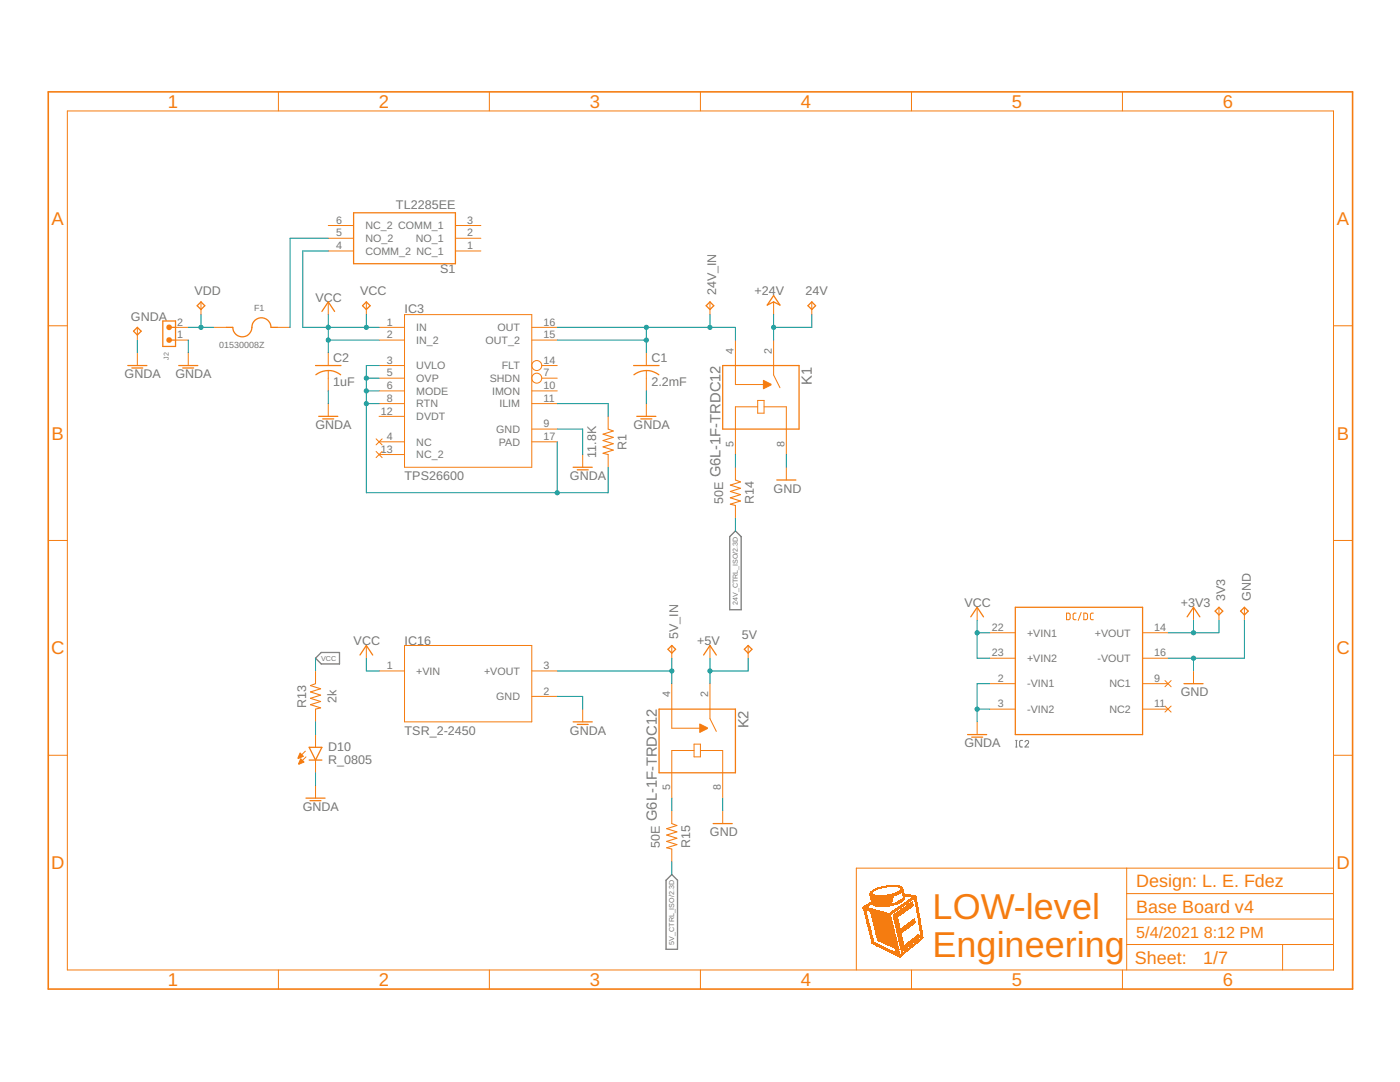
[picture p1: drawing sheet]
<svg xmlns="http://www.w3.org/2000/svg" width="279mm" height="216mm" viewBox="0 0 279 216" stroke-linecap="round" stroke-linejoin="round" font-family="sans-serif">
<defs><g id="words">
<g font-size="7.2" fill="#f57c10">
<text x="186.1" y="183.4">LOW-level</text>
<text x="186.1" y="191">Engineering</text>
</g>
<g font-size="3.7" fill="#f57c10">
<text x="33.5" y="21.5">1</text>
<text x="75.6" y="21.5">2</text>
<text x="117.7" y="21.5">3</text>
<text x="159.8" y="21.5">4</text>
<text x="201.9" y="21.5">5</text>
<text x="244.1" y="21.5">6</text>
<text x="10.3" y="44.9">A</text>
<text x="266.8" y="44.9">A</text>
<text x="10.3" y="87.7">B</text>
<text x="266.8" y="87.7">B</text>
<text x="10.2" y="130.6">C</text>
<text x="266.7" y="130.6">C</text>
<text x="10.2" y="173.4">D</text>
<text x="266.7" y="173.4">D</text>
<text x="33.5" y="196.7">1</text>
<text x="75.6" y="196.7">2</text>
<text x="117.7" y="196.7">3</text>
<text x="159.8" y="196.7">4</text>
<text x="201.9" y="196.7">5</text>
<text x="244.1" y="196.7">6</text>
</g>
<g font-size="3.6" fill="#f57c10">
<text x="226.8" y="177">Design: L. E. Fdez</text>
<text x="226.8" y="182.1">Base Board v4</text>
<text x="226.5" y="192.4">Sheet:</text>
<text x="240.1" y="192.3">1/7</text>
</g>
<g font-size="3.2" fill="#f57c10">
<text x="226.8" y="187.2">5/4/2021</text>
<text x="240.2" y="187.2">8:12 PM</text>
</g>
<g font-size="2.9" fill="#757575">
<text x="162" y="76.8" transform="rotate(-90 162 76.8)">K1</text>
<text x="143.8" y="95.3" transform="rotate(-90 143.8 95.3)">G6L-1F-TRDC12</text>
<text x="149.3" y="145.3" transform="rotate(-90 149.3 145.3)">K2</text>
<text x="131.1" y="163.8" transform="rotate(-90 131.1 163.8)">G6L-1F-TRDC12</text>
</g>
<g font-size="2.5" fill="#757575">
<text x="79" y="41.7">TL2285EE</text>
<text x="38.8" y="59">VDD</text>
<text x="71.8" y="59">VCC</text>
<text x="87.8" y="54.4">S1</text>
<text x="143" y="59" transform="rotate(-90 143 59)">24V_IN</text>
<text x="150.6" y="59">+24V</text>
<text x="160.7" y="59">24V</text>
<text x="26.1" y="64">GNDA</text>
<text x="63" y="60.2">VCC</text>
<text x="80.7" y="62.5">IC3</text>
<text x="24.9" y="75.5">GNDA</text>
<text x="35" y="75.5">GNDA</text>
<text x="66.5" y="77.1">1uF</text>
<text x="66.5" y="72.3">C2</text>
<text x="130" y="77.1">2.2mF</text>
<text x="130" y="72.3">C1</text>
<text x="63" y="85.6">GNDA</text>
<text x="125" y="89.8" transform="rotate(-90 125 89.8)">R1</text>
<text x="126.5" y="85.6">GNDA</text>
<text x="80.7" y="95.8">TPS26600</text>
<text x="113.8" y="95.8">GNDA</text>
<text x="119" y="91.4" transform="rotate(-90 119 91.4)">11.8K</text>
<text x="144.4" y="100.6" transform="rotate(-90 144.4 100.6)">50E</text>
<text x="150.4" y="100.6" transform="rotate(-90 150.4 100.6)">R14</text>
<text x="154.4" y="98.3">GND</text>
<text x="244.5" y="119.9" transform="rotate(-90 244.5 119.9)">3V3</text>
<text x="249.6" y="119.9" transform="rotate(-90 249.6 119.9)">GND</text>
<text x="192.5" y="121.2">VCC</text>
<text x="235.7" y="121.2">+3V3</text>
<text x="70.6" y="128.8">VCC</text>
<text x="80.7" y="128.8">IC16</text>
<text x="135.3" y="127.5" transform="rotate(-90 135.3 127.5)">5V_IN</text>
<text x="139.1" y="128.8">+5V</text>
<text x="148" y="127.5">5V</text>
<text x="61.1" y="141.3" transform="rotate(-90 61.1 141.3)">R13</text>
<text x="67.2" y="140.3" transform="rotate(-90 67.2 140.3)">2k</text>
<text x="235.7" y="139">GND</text>
<text x="65.5" y="149.9">D10</text>
<text x="80.7" y="146.6">TSR_2-2450</text>
<text x="113.8" y="146.6">GNDA</text>
<text x="192.5" y="149.1">GNDA</text>
<text x="65.5" y="152.4">R_0805</text>
<text x="60.4" y="161.8">GNDA</text>
<text x="141.7" y="166.9">GND</text>
<text x="131.7" y="169.1" transform="rotate(-90 131.7 169.1)">50E</text>
<text x="137.7" y="169.2" transform="rotate(-90 137.7 169.2)">R15</text>
</g>
<g font-size="2.1" fill="#757575">
<text x="67.1" y="47.2">5</text>
<text x="67.1" y="44.6">6</text>
<text x="72.9" y="45.8">NC_2 COMM_1</text>
<text x="93.2" y="47.2">2</text>
<text x="93.2" y="44.6">3</text>
<text x="67.1" y="49.7">4</text>
<text x="72.9" y="50.8">COMM_2 NC_1</text>
<text x="72.9" y="48.3">NO_2</text>
<text x="83" y="48.3">NO_1</text>
<text x="93.2" y="49.7">1</text>
<text x="35.4" y="65">2</text>
<text x="77.2" y="65">1</text>
<text x="108.5" y="65">16</text>
<text x="35.4" y="67.5">1</text>
<text x="77.2" y="67.5">2</text>
<text x="83.1" y="66.1">IN</text>
<text x="83.1" y="68.6">IN_2</text>
<text x="96.9" y="68.6">OUT_2</text>
<text x="99.3" y="66.1">OUT</text>
<text x="108.5" y="67.5">15</text>
<text x="146.4" y="70.6" transform="rotate(-90 146.4 70.6)">4</text>
<text x="154" y="70.6" transform="rotate(-90 154 70.6)">2</text>
<text x="77.2" y="72.6">3</text>
<text x="77.2" y="75.1">5</text>
<text x="77.2" y="77.7">6</text>
<text x="83.1" y="73.7">UVLO</text>
<text x="83.1" y="76.2">OVP</text>
<text x="97.7" y="76.2">SHDN</text>
<text x="100.1" y="73.7">FLT</text>
<text x="108.5" y="75.1">7</text>
<text x="108.5" y="77.7">10</text>
<text x="108.5" y="72.6">14</text>
<text x="76" y="82.7">12</text>
<text x="77.2" y="80.2">8</text>
<text x="83.1" y="78.8">MODE</text>
<text x="83.1" y="81.3">RTN</text>
<text x="83.1" y="83.8">DVDT</text>
<text x="98.2" y="78.8">IMON</text>
<text x="99.7" y="81.3">ILIM</text>
<text x="108.5" y="80.2">11</text>
<text x="77.2" y="87.8">4</text>
<text x="83.1" y="88.9">NC</text>
<text x="99" y="86.4">GND</text>
<text x="99.6" y="88.9">PAD</text>
<text x="108.5" y="85.3">9</text>
<text x="108.5" y="87.8">17</text>
<text x="146.4" y="89.1" transform="rotate(-90 146.4 89.1)">5</text>
<text x="156.6" y="89.1" transform="rotate(-90 156.6 89.1)">8</text>
<text x="76" y="90.3">13</text>
<text x="83.1" y="91.5">NC_2</text>
<text x="197.9" y="125.9">22</text>
<text x="230.4" y="125.9">14</text>
<text x="197.9" y="131">23</text>
<text x="205" y="127">+VIN1</text>
<text x="218.5" y="127">+VOUT</text>
<text x="230.4" y="131">16</text>
<text x="77.2" y="133.5">1</text>
<text x="83.1" y="134.6">+VIN</text>
<text x="96.6" y="134.6">+VOUT</text>
<text x="108.5" y="133.5">3</text>
<text x="199.1" y="136.1">2</text>
<text x="205" y="132.1">+VIN2</text>
<text x="205" y="137.2">-VIN1</text>
<text x="219" y="132.1">-VOUT</text>
<text x="221.4" y="137.2">NC1</text>
<text x="230.4" y="136.1">9</text>
<text x="99" y="139.7">GND</text>
<text x="108.5" y="138.6">2</text>
<text x="133.7" y="139.2" transform="rotate(-90 133.7 139.2)">4</text>
<text x="141.3" y="139.2" transform="rotate(-90 141.3 139.2)">2</text>
<text x="199.1" y="141.1">3</text>
<text x="205" y="142.3">-VIN2</text>
<text x="221.4" y="142.3">NC2</text>
<text x="230.4" y="141.1">11</text>
<text x="133.7" y="157.7" transform="rotate(-90 133.7 157.7)">5</text>
<text x="143.9" y="157.7" transform="rotate(-90 143.9 157.7)">8</text>
</g>
<g font-size="1.8" fill="#757575">
<text x="50.7" y="62">F1</text>
<text x="43.8" y="69.4">01530008Z</text>
</g>
<g font-size="1.4" fill="#757575">
<text x="33.7" y="71.8" transform="rotate(-90 33.7 71.8)">J2</text>
<text x="147.3" y="120.7" transform="rotate(-90 147.3 120.7)">24V_CTRL_ISO/2.3D</text>
<text x="64.1" y="131.8">VCC</text>
<text x="134.6" y="188.5" transform="rotate(-90 134.6 188.5)">5V_CTRL_ISO/2.3D</text>
</g>
</g></defs>
<path d="M202.7 149.1h.3M202.7 147.7h.3M202.8 147.7v1.4M204.1 147.7l-.5 .1-.1 .2v.9l.6 .2M204.6 148a.37 .37 0 0 1 .5-.2 .37 .37 0 0 1 .1 .5l-.6 .8h.7" fill="none" stroke="#757575" stroke-width=".2"/>
<path d="M146.8 105.9l1.1 1.2v14.6h-2.3v-14.6zM63 131.3l1.1-1.1h3.7v2.3h-3.7zM134.1 174.5l1.1 1.1v13.8h-2.3v-13.8z" fill="none" stroke="#757575" stroke-width=".25"/>
<g fill="#f57c10">
<path d="M179.5 191h.2z" fill-rule="evenodd"/>
<path d="M179.4 190.9l.3 .1z" fill-rule="evenodd"/>
<path d="M179.4 190.9h.4z" fill-rule="evenodd"/>
<path d="M179.3 190.9h.5z" fill-rule="evenodd"/>
<path d="M179.3 190.8l.5 .1z" fill-rule="evenodd"/>
<path d="M179.2 190.8h.7z" fill-rule="evenodd"/>
<path d="M179.1 190.8h.9z" fill-rule="evenodd"/>
<path d="M179 190.7l1 .1z" fill-rule="evenodd"/>
<path d="M178.9 190.7h1.1z" fill-rule="evenodd"/>
<path d="M178.8 190.6l1.3 .1z" fill-rule="evenodd"/>
<path d="M178.8 190.6h1.3z" fill-rule="evenodd"/>
<path d="M178.7 190.6h1.5z" fill-rule="evenodd"/>
<path d="M178.6 190.5l1.6 .1z" fill-rule="evenodd"/>
<path d="M178.6 190.5h1.7z" fill-rule="evenodd"/>
<path d="M178.5 190.5h1.8z" fill-rule="evenodd"/>
<path d="M178.4 190.4l1.3 .1z" fill-rule="evenodd"/>
<path d="M179.7 190.4l.7 .1z" fill-rule="evenodd"/>
<path d="M178.3 190.4h1.3z" fill-rule="evenodd"/>
<path d="M179.8 190.4h.6z" fill-rule="evenodd"/>
<path d="M178.2 190.3l1.4 .1z" fill-rule="evenodd"/>
<path d="M179.9 190.3l.5 .1z" fill-rule="evenodd"/>
<path d="M178.2 190.3l1.4 .1z" fill-rule="evenodd"/>
<path d="M179.9 190.3l.6 .1z" fill-rule="evenodd"/>
<path d="M178.1 190.3h1.5z" fill-rule="evenodd"/>
<path d="M179.9 190.3h.7z" fill-rule="evenodd"/>
<path d="M178 190.2l1.6 .1z" fill-rule="evenodd"/>
<path d="M180 190.2l.6 .1z" fill-rule="evenodd"/>
<path d="M177.9 190.2h1.7z" fill-rule="evenodd"/>
<path d="M180 190.2h.6z" fill-rule="evenodd"/>
<path d="M177.9 190.1l1.7 .1z" fill-rule="evenodd"/>
<path d="M180.1 190.1l.6 .1z" fill-rule="evenodd"/>
<path d="M177.8 190.1l1.8 .1z" fill-rule="evenodd"/>
<path d="M180.1 190.1l.6 .1z" fill-rule="evenodd"/>
<path d="M177.7 190.1h1.9z" fill-rule="evenodd"/>
<path d="M180.1 190.1h.7z" fill-rule="evenodd"/>
<path d="M177.6 190l2 .1z" fill-rule="evenodd"/>
<path d="M180.2 190l.6 .1z" fill-rule="evenodd"/>
<path d="M177.5 190h1.2z" fill-rule="evenodd"/>
<path d="M178.8 190h.8z" fill-rule="evenodd"/>
<path d="M180.3 190h.5z" fill-rule="evenodd"/>
<path d="M177.5 189.9l1.1 .1z" fill-rule="evenodd"/>
<path d="M178.8 189.9l.7 .1z" fill-rule="evenodd"/>
<path d="M180.3 189.9l.6 .1z" fill-rule="evenodd"/>
<path d="M177.4 189.9l1.1 .1z" fill-rule="evenodd"/>
<path d="M178.8 189.9l.7 .1z" fill-rule="evenodd"/>
<path d="M179.9 189.9l.1 .1z" fill-rule="evenodd"/>
<path d="M180.4 189.9l.6 .1z" fill-rule="evenodd"/>
<path d="M177.3 189.9h1.2z" fill-rule="evenodd"/>
<path d="M178.8 189.9h.7z" fill-rule="evenodd"/>
<path d="M179.9 189.9h.2z" fill-rule="evenodd"/>
<path d="M180.4 189.9h.6z" fill-rule="evenodd"/>
<path d="M177.2 189.8l1.2 .1z" fill-rule="evenodd"/>
<path d="M178.8 189.8l.7 .1z" fill-rule="evenodd"/>
<path d="M179.9 189.8l.2 .1z" fill-rule="evenodd"/>
<path d="M180.4 189.8l.6 .1z" fill-rule="evenodd"/>
<path d="M177.1 189.8h1.2z" fill-rule="evenodd"/>
<path d="M178.8 189.8h.7z" fill-rule="evenodd"/>
<path d="M179.9 189.8h.3z" fill-rule="evenodd"/>
<path d="M180.5 189.8h.6z" fill-rule="evenodd"/>
<path d="M177.1 189.8h1.1z" fill-rule="evenodd"/>
<path d="M178.7 189.8h.8z" fill-rule="evenodd"/>
<path d="M179.9 189.8h.3z" fill-rule="evenodd"/>
<path d="M180.5 189.8h.7z" fill-rule="evenodd"/>
<path d="M177 189.7l1.1 .1z" fill-rule="evenodd"/>
<path d="M178.7 189.7l.8 .1z" fill-rule="evenodd"/>
<path d="M179.9 189.7l.4 .1z" fill-rule="evenodd"/>
<path d="M180.6 189.7l.6 .1z" fill-rule="evenodd"/>
<path d="M176.9 189.7h1.2z" fill-rule="evenodd"/>
<path d="M178.7 189.7h.8z" fill-rule="evenodd"/>
<path d="M179.8 189.7h.5z" fill-rule="evenodd"/>
<path d="M180.6 189.7h.6z" fill-rule="evenodd"/>
<path d="M176.8 189.7h1.2z" fill-rule="evenodd"/>
<path d="M178.7 189.7h.8z" fill-rule="evenodd"/>
<path d="M179.8 189.7h.6z" fill-rule="evenodd"/>
<path d="M180.7 189.7h.6z" fill-rule="evenodd"/>
<path d="M176.8 189.6l1.1 .1z" fill-rule="evenodd"/>
<path d="M178.7 189.6l.8 .1z" fill-rule="evenodd"/>
<path d="M179.9 189.6l.5 .1z" fill-rule="evenodd"/>
<path d="M180.7 189.6l.7 .1z" fill-rule="evenodd"/>
<path d="M176.7 189.6h1.1z" fill-rule="evenodd"/>
<path d="M178.7 189.6h.8z" fill-rule="evenodd"/>
<path d="M179.9 189.6h.5z" fill-rule="evenodd"/>
<path d="M180.8 189.6h.6z" fill-rule="evenodd"/>
<path d="M176.6 189.5l1.1 .1z" fill-rule="evenodd"/>
<path d="M178.7 189.5l.8 .1z" fill-rule="evenodd"/>
<path d="M179.8 189.5l.7 .1z" fill-rule="evenodd"/>
<path d="M180.8 189.5l.6 .1z" fill-rule="evenodd"/>
<path d="M176.5 189.5h1.1z" fill-rule="evenodd"/>
<path d="M178.6 189.5h.9z" fill-rule="evenodd"/>
<path d="M179.8 189.5h.8z" fill-rule="evenodd"/>
<path d="M180.9 189.5h.6z" fill-rule="evenodd"/>
<path d="M176.4 189.5h1.1z" fill-rule="evenodd"/>
<path d="M178.6 189.5h.8z" fill-rule="evenodd"/>
<path d="M179.8 189.5h.8z" fill-rule="evenodd"/>
<path d="M180.9 189.5h.6z" fill-rule="evenodd"/>
<path d="M176.4 189.4l1.1 .1z" fill-rule="evenodd"/>
<path d="M178.6 189.4l.8 .1z" fill-rule="evenodd"/>
<path d="M179.8 189.4l.8 .1z" fill-rule="evenodd"/>
<path d="M181 189.4l.6 .1z" fill-rule="evenodd"/>
<path d="M176.3 189.4h1.1z" fill-rule="evenodd"/>
<path d="M178.6 189.4h.8z" fill-rule="evenodd"/>
<path d="M179.8 189.4h.9z" fill-rule="evenodd"/>
<path d="M181 189.4h.6z" fill-rule="evenodd"/>
<path d="M176.2 189.4h1.1z" fill-rule="evenodd"/>
<path d="M178.6 189.4h.8z" fill-rule="evenodd"/>
<path d="M179.8 189.4h.9z" fill-rule="evenodd"/>
<path d="M181.1 189.4h.6z" fill-rule="evenodd"/>
<path d="M176.1 189.3l1.1 .1z" fill-rule="evenodd"/>
<path d="M178.6 189.3l.8 .1z" fill-rule="evenodd"/>
<path d="M179.8 189.3l1 .1z" fill-rule="evenodd"/>
<path d="M181.1 189.3l.6 .1z" fill-rule="evenodd"/>
<path d="M176.1 189.3h1z" fill-rule="evenodd"/>
<path d="M178.6 189.3h.8z" fill-rule="evenodd"/>
<path d="M179.8 189.3h1z" fill-rule="evenodd"/>
<path d="M181.2 189.3h.6z" fill-rule="evenodd"/>
<path d="M176 189.2l1.1 .1z" fill-rule="evenodd"/>
<path d="M178.6 189.2l.8 .1z" fill-rule="evenodd"/>
<path d="M179.8 189.2l1.1 .1z" fill-rule="evenodd"/>
<path d="M181.2 189.2l.6 .1z" fill-rule="evenodd"/>
<path d="M175.9 189.2h1.1z" fill-rule="evenodd"/>
<path d="M178.6 189.2h.8z" fill-rule="evenodd"/>
<path d="M179.7 189.2h1.3z" fill-rule="evenodd"/>
<path d="M181.3 189.2h.5z" fill-rule="evenodd"/>
<path d="M175.9 189.2h1z" fill-rule="evenodd"/>
<path d="M178.5 189.2h.8z" fill-rule="evenodd"/>
<path d="M179.7 189.2h1.3z" fill-rule="evenodd"/>
<path d="M181.3 189.2h.6z" fill-rule="evenodd"/>
<path d="M175.8 189.1l1 .1z" fill-rule="evenodd"/>
<path d="M178.4 189.1l.9 .1z" fill-rule="evenodd"/>
<path d="M179.7 189.1l1.3 .1z" fill-rule="evenodd"/>
<path d="M181.4 189.1l.6 .1z" fill-rule="evenodd"/>
<path d="M175.7 189.1h1z" fill-rule="evenodd"/>
<path d="M178.4 189.1h.9z" fill-rule="evenodd"/>
<path d="M179.7 189.1h1.3z" fill-rule="evenodd"/>
<path d="M181.4 189.1h.6z" fill-rule="evenodd"/>
<path d="M175.6 189l1.1 .1z" fill-rule="evenodd"/>
<path d="M178.3 189l1 .1z" fill-rule="evenodd"/>
<path d="M179.7 189l1.4 .1z" fill-rule="evenodd"/>
<path d="M181.4 189l.6 .1z" fill-rule="evenodd"/>
<path d="M175.5 189l1.1 .1z" fill-rule="evenodd"/>
<path d="M178.2 189l1.1 .1z" fill-rule="evenodd"/>
<path d="M179.7 189l1.5 .1z" fill-rule="evenodd"/>
<path d="M181.5 189l.6 .1z" fill-rule="evenodd"/>
<path d="M175.5 189h1z" fill-rule="evenodd"/>
<path d="M178.1 189h1.2z" fill-rule="evenodd"/>
<path d="M179.7 189h1.5z" fill-rule="evenodd"/>
<path d="M181.5 189h.6z" fill-rule="evenodd"/>
<path d="M175.4 188.9l1 .1z" fill-rule="evenodd"/>
<path d="M178 188.9l1.3 .1z" fill-rule="evenodd"/>
<path d="M179.7 188.9l1.6 .1z" fill-rule="evenodd"/>
<path d="M181.6 188.9l.6 .1z" fill-rule="evenodd"/>
<path d="M175.3 188.9h1z" fill-rule="evenodd"/>
<path d="M177.9 188.9h1.4z" fill-rule="evenodd"/>
<path d="M179.6 188.9h1.7z" fill-rule="evenodd"/>
<path d="M181.6 188.9h.6z" fill-rule="evenodd"/>
<path d="M175.2 188.8l1.1 .1z" fill-rule="evenodd"/>
<path d="M177.8 188.8l1.5 .1z" fill-rule="evenodd"/>
<path d="M179.7 188.8l1.7 .1z" fill-rule="evenodd"/>
<path d="M181.7 188.8l.6 .1z" fill-rule="evenodd"/>
<path d="M175.2 188.8l1 .1z" fill-rule="evenodd"/>
<path d="M177.7 188.8l1.6 .1z" fill-rule="evenodd"/>
<path d="M179.7 188.8l1.7 .1z" fill-rule="evenodd"/>
<path d="M181.7 188.8l.6 .1z" fill-rule="evenodd"/>
<path d="M175.1 188.8h1z" fill-rule="evenodd"/>
<path d="M177.7 188.8h1.6z" fill-rule="evenodd"/>
<path d="M179.7 188.8h1.7z" fill-rule="evenodd"/>
<path d="M181.8 188.8h.6z" fill-rule="evenodd"/>
<path d="M175 188.7l1 .1z" fill-rule="evenodd"/>
<path d="M177.6 188.7l1.7 .1z" fill-rule="evenodd"/>
<path d="M179.6 188.7l1.9 .1z" fill-rule="evenodd"/>
<path d="M181.8 188.7l.6 .1z" fill-rule="evenodd"/>
<path d="M174.9 188.7h1z" fill-rule="evenodd"/>
<path d="M177.5 188.7h1.7z" fill-rule="evenodd"/>
<path d="M179.6 188.7h1.9z" fill-rule="evenodd"/>
<path d="M181.9 188.7h.6z" fill-rule="evenodd"/>
<path d="M174.9 188.7h.9z" fill-rule="evenodd"/>
<path d="M177.4 188.7h1.8z" fill-rule="evenodd"/>
<path d="M179.6 188.7h2z" fill-rule="evenodd"/>
<path d="M181.9 188.7h.6z" fill-rule="evenodd"/>
<path d="M174.8 188.6l.9 .1z" fill-rule="evenodd"/>
<path d="M177.3 188.6l1.9 .1z" fill-rule="evenodd"/>
<path d="M179.6 188.6l.8 .1z" fill-rule="evenodd"/>
<path d="M180.4 188.6l1.2 .1z" fill-rule="evenodd"/>
<path d="M181.9 188.6l.7 .1z" fill-rule="evenodd"/>
<path d="M174.7 188.6h1z" fill-rule="evenodd"/>
<path d="M177.2 188.6h2z" fill-rule="evenodd"/>
<path d="M179.6 188.6h.8z" fill-rule="evenodd"/>
<path d="M180.5 188.6h1.2z" fill-rule="evenodd"/>
<path d="M182 188.6h.6z" fill-rule="evenodd"/>
<path d="M174.6 188.6h1z" fill-rule="evenodd"/>
</g>
<g fill="#f57c10">
<path d="M179.5 191h.2zM179.5 191h.2z"/>
<path d="M179.4 190.9l.3 .1zM179.4 190.9l.3 .1z"/>
<path d="M179.4 190.9h.4zM179.4 190.9h.4z"/>
<path d="M179.3 190.9h.5zM179.3 190.9h.5z"/>
<path d="M179.3 190.8l.5 .1zM179.3 190.8l.5 .1z"/>
<path d="M179.2 190.8h.7zM179.2 190.8h.7z"/>
<path d="M179.1 190.8h.9zM179.1 190.8h.9z"/>
<path d="M179 190.7l1 .1zM179 190.7l1 .1z"/>
<path d="M178.9 190.7h1.1zM178.9 190.7h1.1z"/>
<path d="M178.8 190.6l1.3 .1zM178.8 190.6l1.3 .1z"/>
<path d="M178.8 190.6h1.3zM178.8 190.6h1.3z"/>
<path d="M178.7 190.6h1.5zM178.7 190.6h1.5z"/>
<path d="M178.6 190.5l1.6 .1zM178.6 190.5l1.6 .1z"/>
<path d="M178.6 190.5h1.7zM178.6 190.5h1.7z"/>
<path d="M178.5 190.5h1.8zM178.5 190.5h1.8z"/>
<path d="M178.4 190.4l1.3 .1zM178.4 190.4l1.3 .1z"/>
<path d="M179.7 190.4l.7 .1zM179.7 190.4l.7 .1z"/>
<path d="M178.3 190.4h1.3zM178.3 190.4h1.3z"/>
<path d="M179.8 190.4h.6zM179.8 190.4h.6z"/>
<path d="M178.2 190.3l1.4 .1zM178.2 190.3l1.4 .1z"/>
<path d="M179.9 190.3l.5 .1zM179.9 190.3l.5 .1z"/>
<path d="M178.2 190.3l1.4 .1zM178.2 190.3l1.4 .1z"/>
<path d="M179.9 190.3l.6 .1zM179.9 190.3l.6 .1z"/>
<path d="M178.1 190.3h1.5zM178.1 190.3h1.5z"/>
<path d="M179.9 190.3h.7zM179.9 190.3h.7z"/>
<path d="M178 190.2l1.6 .1zM178 190.2l1.6 .1z"/>
<path d="M180 190.2l.6 .1zM180 190.2l.6 .1z"/>
<path d="M177.9 190.2h1.7zM177.9 190.2h1.7z"/>
<path d="M180 190.2h.6zM180 190.2h.6z"/>
<path d="M177.9 190.1l1.7 .1zM177.9 190.1l1.7 .1z"/>
<path d="M180.1 190.1l.6 .1zM180.1 190.1l.6 .1z"/>
<path d="M177.8 190.1l1.8 .1zM177.8 190.1l1.8 .1z"/>
<path d="M180.1 190.1l.6 .1zM180.1 190.1l.6 .1z"/>
<path d="M177.7 190.1h1.9zM177.7 190.1h1.9z"/>
<path d="M180.1 190.1h.7zM180.1 190.1h.7z"/>
<path d="M177.6 190l2 .1zM177.6 190l2 .1z"/>
<path d="M180.2 190l.6 .1zM180.2 190l.6 .1z"/>
<path d="M177.5 190h1.2zM177.5 190h1.2z"/>
<path d="M178.8 190h.8zM178.8 190h.8z"/>
<path d="M180.3 190h.5zM180.3 190h.5z"/>
<path d="M177.5 189.9l1.1 .1zM177.5 189.9l1.1 .1z"/>
<path d="M178.8 189.9l.7 .1zM178.8 189.9l.7 .1z"/>
<path d="M180.3 189.9l.6 .1zM180.3 189.9l.6 .1z"/>
<path d="M177.4 189.9l1.1 .1zM177.4 189.9l1.1 .1z"/>
<path d="M178.8 189.9l.7 .1zM178.8 189.9l.7 .1z"/>
<path d="M179.9 189.9l.1 .1zM179.9 189.9l.1 .1z"/>
<path d="M180.4 189.9l.6 .1zM180.4 189.9l.6 .1z"/>
<path d="M177.3 189.9h1.2zM177.3 189.9h1.2z"/>
<path d="M178.8 189.9h.7zM178.8 189.9h.7z"/>
<path d="M179.9 189.9h.2zM179.9 189.9h.2z"/>
<path d="M180.4 189.9h.6zM180.4 189.9h.6z"/>
<path d="M177.2 189.8l1.2 .1zM177.2 189.8l1.2 .1z"/>
<path d="M178.8 189.8l.7 .1zM178.8 189.8l.7 .1z"/>
<path d="M179.9 189.8l.2 .1zM179.9 189.8l.2 .1z"/>
<path d="M180.4 189.8l.6 .1zM180.4 189.8l.6 .1z"/>
<path d="M177.1 189.8h1.2zM177.1 189.8h1.2z"/>
<path d="M178.8 189.8h.7zM178.8 189.8h.7z"/>
<path d="M179.9 189.8h.3zM179.9 189.8h.3z"/>
<path d="M180.5 189.8h.6zM180.5 189.8h.6z"/>
<path d="M177.1 189.8h1.1zM177.1 189.8h1.1z"/>
<path d="M178.7 189.8h.8zM178.7 189.8h.8z"/>
<path d="M179.9 189.8h.3zM179.9 189.8h.3z"/>
<path d="M180.5 189.8h.7zM180.5 189.8h.7z"/>
<path d="M177 189.7l1.1 .1zM177 189.7l1.1 .1z"/>
<path d="M178.7 189.7l.8 .1zM178.7 189.7l.8 .1z"/>
<path d="M179.9 189.7l.4 .1zM179.9 189.7l.4 .1z"/>
<path d="M180.6 189.7l.6 .1zM180.6 189.7l.6 .1z"/>
<path d="M176.9 189.7h1.2zM176.9 189.7h1.2z"/>
<path d="M178.7 189.7h.8zM178.7 189.7h.8z"/>
<path d="M179.8 189.7h.5zM179.8 189.7h.5z"/>
<path d="M180.6 189.7h.6zM180.6 189.7h.6z"/>
<path d="M176.8 189.7h1.2zM176.8 189.7h1.2z"/>
<path d="M178.7 189.7h.8zM178.7 189.7h.8z"/>
<path d="M179.8 189.7h.6zM179.8 189.7h.6z"/>
<path d="M180.7 189.7h.6zM180.7 189.7h.6z"/>
<path d="M176.8 189.6l1.1 .1zM176.8 189.6l1.1 .1z"/>
<path d="M178.7 189.6l.8 .1zM178.7 189.6l.8 .1z"/>
<path d="M179.9 189.6l.5 .1zM179.9 189.6l.5 .1z"/>
<path d="M180.7 189.6l.7 .1zM180.7 189.6l.7 .1z"/>
<path d="M176.7 189.6h1.1zM176.7 189.6h1.1z"/>
<path d="M178.7 189.6h.8zM178.7 189.6h.8z"/>
<path d="M179.9 189.6h.5zM179.9 189.6h.5z"/>
<path d="M180.8 189.6h.6zM180.8 189.6h.6z"/>
<path d="M176.6 189.5l1.1 .1zM176.6 189.5l1.1 .1z"/>
<path d="M178.7 189.5l.8 .1zM178.7 189.5l.8 .1z"/>
<path d="M179.8 189.5l.7 .1zM179.8 189.5l.7 .1z"/>
<path d="M180.8 189.5l.6 .1zM180.8 189.5l.6 .1z"/>
<path d="M176.5 189.5h1.1zM176.5 189.5h1.1z"/>
<path d="M178.6 189.5h.9zM178.6 189.5h.9z"/>
<path d="M179.8 189.5h.8zM179.8 189.5h.8z"/>
<path d="M180.9 189.5h.6zM180.9 189.5h.6z"/>
<path d="M176.4 189.5h1.1zM176.4 189.5h1.1z"/>
<path d="M178.6 189.5h.8zM178.6 189.5h.8z"/>
<path d="M179.8 189.5h.8zM179.8 189.5h.8z"/>
<path d="M180.9 189.5h.6zM180.9 189.5h.6z"/>
<path d="M176.4 189.4l1.1 .1zM176.4 189.4l1.1 .1z"/>
<path d="M178.6 189.4l.8 .1zM178.6 189.4l.8 .1z"/>
<path d="M179.8 189.4l.8 .1zM179.8 189.4l.8 .1z"/>
<path d="M181 189.4l.6 .1zM181 189.4l.6 .1z"/>
<path d="M176.3 189.4h1.1zM176.3 189.4h1.1z"/>
<path d="M178.6 189.4h.8zM178.6 189.4h.8z"/>
<path d="M179.8 189.4h.9zM179.8 189.4h.9z"/>
<path d="M181 189.4h.6zM181 189.4h.6z"/>
<path d="M176.2 189.4h1.1zM176.2 189.4h1.1z"/>
<path d="M178.6 189.4h.8zM178.6 189.4h.8z"/>
<path d="M179.8 189.4h.9zM179.8 189.4h.9z"/>
<path d="M181.1 189.4h.6zM181.1 189.4h.6z"/>
<path d="M176.1 189.3l1.2 .1zM176.1 189.3l1.1 .1z"/>
<path d="M178.6 189.3l.8 .1zM178.6 189.3l.8 .1z"/>
<path d="M179.8 189.3l1 .1zM179.8 189.3l1 .1z"/>
<path d="M181.1 189.3l.6 .1zM181.1 189.3l.6 .1z"/>
<path d="M176.1 189.3h1zM176.1 189.3h1z"/>
<path d="M178.6 189.3h.8zM178.6 189.3h.8z"/>
<path d="M179.8 189.3h1zM179.8 189.3h1z"/>
<path d="M181.2 189.3h.6zM181.2 189.3h.6z"/>
<path d="M176 189.2l1.1 .1zM176 189.2l1.1 .1z"/>
<path d="M178.6 189.2l.8 .1zM178.6 189.2l.8 .1z"/>
<path d="M179.8 189.2l1.1 .1zM179.8 189.2l1.1 .1z"/>
<path d="M181.2 189.2l.6 .1zM181.2 189.2l.6 .1z"/>
<path d="M175.9 189.2h1.1zM175.9 189.2h1.1z"/>
<path d="M178.6 189.2h.8zM178.6 189.2h.8z"/>
<path d="M179.7 189.2h1.3zM179.7 189.2h1.3z"/>
<path d="M181.2 189.2h.6zM181.3 189.2h.5z"/>
<path d="M175.9 189.2h1zM175.9 189.2h1z"/>
<path d="M178.5 189.2h.8zM178.5 189.2h.8z"/>
<path d="M179.7 189.2h1.3zM179.7 189.2h1.3z"/>
<path d="M181.3 189.2h.6zM181.3 189.2h.6z"/>
<path d="M175.8 189.1l1 .1zM175.8 189.1l1 .1z"/>
<path d="M178.4 189.1l.9 .1zM178.4 189.1l.9 .1z"/>
<path d="M179.7 189.1l1.3 .1zM179.7 189.1l1.3 .1z"/>
<path d="M181.4 189.1l.6 .1zM181.4 189.1l.6 .1z"/>
<path d="M175.7 189.1h1zM175.7 189.1h1z"/>
<path d="M178.3 189.1h1zM178.4 189.1h.9z"/>
<path d="M179.7 189.1h1.3zM179.7 189.1h1.3z"/>
<path d="M181.4 189.1h.6zM181.4 189.1h.6z"/>
<path d="M175.6 189l1.1 .1zM175.6 189l1.1 .1z"/>
<path d="M178.3 189l1 .1zM178.3 189l1 .1z"/>
<path d="M179.7 189l1.4 .1zM179.7 189l1.4 .1z"/>
<path d="M181.4 189l.6 .1zM181.4 189l.6 .1z"/>
<path d="M175.5 189l1.1 .1zM175.5 189l1.1 .1z"/>
<path d="M178.2 189l1.1 .1zM178.2 189l1.1 .1z"/>
<path d="M179.7 189l1.5 .1zM179.7 189l1.5 .1z"/>
<path d="M181.5 189l.6 .1zM181.5 189l.6 .1z"/>
<path d="M175.5 189h1zM175.5 189h1z"/>
<path d="M178.1 189h1.2zM178.1 189h1.2z"/>
<path d="M179.7 189h1.5zM179.7 189h1.5z"/>
<path d="M181.5 189h.6zM181.5 189h.6z"/>
<path d="M175.4 188.9l1 .1zM175.4 188.9l1 .1z"/>
<path d="M178 188.9l1.3 .1zM178 188.9l1.3 .1z"/>
<path d="M179.7 188.9l1.6 .1zM179.7 188.9l1.6 .1z"/>
<path d="M181.6 188.9l.6 .1zM181.6 188.9l.6 .1z"/>
<path d="M175.3 188.9h1zM175.3 188.9h1z"/>
<path d="M177.9 188.9h1.4zM177.9 188.9h1.4z"/>
<path d="M179.6 188.9h1.7zM179.6 188.9h1.7z"/>
<path d="M181.6 188.9h.6zM181.6 188.9h.6z"/>
<path d="M175.2 188.8l1.1 .1zM175.2 188.8l1.1 .1z"/>
<path d="M177.8 188.8l1.5 .1zM177.8 188.8l1.5 .1z"/>
<path d="M179.7 188.8l1.7 .1zM179.7 188.8l1.7 .1z"/>
<path d="M181.7 188.8l.6 .1zM181.7 188.8l.6 .1z"/>
<path d="M175.2 188.8l1 .1zM175.2 188.8l1 .1z"/>
<path d="M177.7 188.8l1.6 .1zM177.7 188.8l1.6 .1z"/>
<path d="M179.7 188.8l1.7 .1zM179.7 188.8l1.7 .1z"/>
<path d="M181.7 188.8l.6 .1zM181.7 188.8l.6 .1z"/>
<path d="M175.1 188.8h1zM175.1 188.8h1z"/>
<path d="M177.7 188.8h1.6zM177.7 188.8h1.6z"/>
<path d="M179.7 188.8h1.7zM179.7 188.8h1.7z"/>
<path d="M181.8 188.8h.6zM181.8 188.8h.6z"/>
<path d="M175 188.7l1 .1zM175 188.7l1 .1z"/>
<path d="M177.6 188.7l1.7 .1zM177.6 188.7l1.7 .1z"/>
<path d="M179.6 188.7l1.9 .1zM179.6 188.7l1.9 .1z"/>
<path d="M181.8 188.7l.6 .1zM181.8 188.7l.6 .1z"/>
<path d="M174.9 188.7h1zM174.9 188.7h1z"/>
<path d="M177.5 188.7h1.7zM177.5 188.7h1.7z"/>
<path d="M179.6 188.7h1.9zM179.6 188.7h1.9z"/>
<path d="M181.9 188.7h.6zM181.9 188.7h.6z"/>
<path d="M174.9 188.7h.9zM174.9 188.7h.9z"/>
<path d="M177.4 188.7h1.8zM177.4 188.7h1.8z"/>
<path d="M179.6 188.7h2zM179.6 188.7h2z"/>
<path d="M181.9 188.7h.6zM181.9 188.7h.6z"/>
<path d="M174.8 188.6l.9 .1zM174.8 188.6l.9 .1z"/>
<path d="M177.3 188.6l1.9 .1zM177.3 188.6l1.9 .1z"/>
<path d="M179.6 188.6l.8 .1zM179.6 188.6l.8 .1z"/>
<path d="M180.4 188.6l1.2 .1zM180.4 188.6l1.2 .1z"/>
<path d="M181.9 188.6l.7 .1zM181.9 188.6l.7 .1z"/>
<path d="M174.7 188.6h1zM174.7 188.6h1z"/>
<path d="M177.2 188.6h2zM177.2 188.6h2z"/>
<path d="M179.6 188.6h.8zM179.6 188.6h.8z"/>
<path d="M180.5 188.6h1.2zM180.5 188.6h1.2z"/>
<path d="M182 188.6h.6zM182 188.6h.6z"/>
<path d="M174.6 188.6h1zM174.6 188.6h1z"/>
</g>
<path d="M177.2 188.6h2" fill="none" stroke="#f57c10" stroke-width=".2"/>
<g fill="#f57c10">
<path d="M177.2 188.6h2zM177.2 188.6h2z"/>
<path d="M179.6 188.6h.8zM179.6 188.6h.8z"/>
<path d="M180.6 188.6h1.1zM180.6 188.6h1.1z"/>
<path d="M182.1 188.6h.5zM182.1 188.6h.5z"/>
<path d="M174.6 188.5l.9 .1zM174.6 188.5l.9 .1z"/>
</g>
<g fill="#f57c10">
<path d="M179.6 188.6h.8z" fill-rule="evenodd"/>
<path d="M180.6 188.6h1.1z" fill-rule="evenodd"/>
<path d="M182.1 188.6h.5z" fill-rule="evenodd"/>
<path d="M174.6 188.5l.9 .1z" fill-rule="evenodd"/>
</g>
<path d="M177.1 188.5h2.1" fill="none" stroke="#f57c10" stroke-width=".2"/>
<g fill="#f57c10">
<path d="M177.1 188.5l2.1 .1zM177.1 188.5l2.1 .1z"/>
<path d="M179.6 188.5l.8 .1zM179.6 188.5l.8 .1z"/>
<path d="M180.6 188.5l1.2 .1zM180.6 188.5l1.2 .1z"/>
<path d="M182.1 188.5l.6 .1zM182.1 188.5l.6 .1z"/>
<path d="M174.5 188.5h1zM174.5 188.5h1z"/>
</g>
<g fill="#f57c10">
<path d="M179.6 188.5l.8 .1z" fill-rule="evenodd"/>
<path d="M180.6 188.5l1.2 .1z" fill-rule="evenodd"/>
<path d="M182.1 188.5l.6 .1z" fill-rule="evenodd"/>
<path d="M174.5 188.5h1z" fill-rule="evenodd"/>
</g>
<path d="M177 188.5h2.2" fill="none" stroke="#f57c10" stroke-width=".2"/>
<g fill="#f57c10">
<path d="M177 188.5h2.2zM177 188.5h2.2z"/>
<path d="M179.6 188.5h.8zM179.6 188.5h.8z"/>
<path d="M180.7 188.5h1.1zM180.7 188.5h1.1z"/>
<path d="M182.1 188.5h.6zM182.1 188.5h.6z"/>
<path d="M174.4 188.4l.9 .1zM174.4 188.4l.9 .1z"/>
</g>
<g fill="#f57c10">
<path d="M179.6 188.5h.8z" fill-rule="evenodd"/>
<path d="M180.7 188.5h1.1z" fill-rule="evenodd"/>
<path d="M182.1 188.5h.6z" fill-rule="evenodd"/>
<path d="M174.4 188.4l.9 .1z" fill-rule="evenodd"/>
</g>
<path d="M176.9 188.5h2.3" fill="none" stroke="#f57c10" stroke-width=".2"/>
<g fill="#f57c10">
<path d="M176.9 188.4l2.3 .1zM176.9 188.4l2.3 .1z"/>
<path d="M179.6 188.4l.8 .1zM179.6 188.4l.8 .1z"/>
<path d="M180.7 188.4l1.2 .1zM180.7 188.4l1.2 .1z"/>
<path d="M182.2 188.4l.6 .1zM182.2 188.4l.6 .1z"/>
<path d="M174.3 188.4h1zM174.3 188.4h1z"/>
</g>
<g fill="#f57c10">
<path d="M179.6 188.4l.8 .1z" fill-rule="evenodd"/>
<path d="M180.7 188.4l1.2 .1z" fill-rule="evenodd"/>
<path d="M182.2 188.4l.6 .1z" fill-rule="evenodd"/>
<path d="M174.3 188.4h1z" fill-rule="evenodd"/>
</g>
<path d="M176.8 188.4h2.4" fill="none" stroke="#f57c10" stroke-width=".2"/>
<g fill="#f57c10">
<path d="M176.8 188.4h2.4zM176.8 188.4h2.4z"/>
<path d="M179.5 188.4h.9zM179.5 188.4h.9z"/>
<path d="M180.7 188.4h1.2zM180.7 188.4h1.2z"/>
<path d="M182.2 188.4h.6zM182.2 188.4h.6z"/>
<path d="M174.2 188.4h1zM174.2 188.4h1z"/>
</g>
<g fill="#f57c10">
<path d="M179.5 188.4h.9z" fill-rule="evenodd"/>
<path d="M180.7 188.4h1.2z" fill-rule="evenodd"/>
<path d="M182.2 188.4h.6z" fill-rule="evenodd"/>
<path d="M174.2 188.4h1z" fill-rule="evenodd"/>
</g>
<path d="M176.7 188.4h2.5" fill="none" stroke="#f57c10" stroke-width=".2"/>
<g fill="#f57c10">
<path d="M176.7 188.4h2.5zM176.7 188.4h2.5z"/>
<path d="M179.5 188.4h.8zM179.5 188.4h.8z"/>
<path d="M180.8 188.4h1.2zM180.8 188.4h1.2z"/>
<path d="M182.3 188.4h.6zM182.3 188.4h.6z"/>
<path d="M174.2 188.3l.9 .1zM174.2 188.3l.9 .1z"/>
</g>
<g fill="#f57c10">
<path d="M179.5 188.4h.8z" fill-rule="evenodd"/>
<path d="M180.8 188.4h1.2z" fill-rule="evenodd"/>
<path d="M182.3 188.4h.6z" fill-rule="evenodd"/>
<path d="M174.2 188.3l.9 .1z" fill-rule="evenodd"/>
</g>
<path d="M176.6 188.3h2.5" fill="none" stroke="#f57c10" stroke-width=".2"/>
<g fill="#f57c10">
<path d="M176.6 188.3l2.5 .1zM176.6 188.3l2.5 .1z"/>
<path d="M179.5 188.3l.8 .1zM179.5 188.3l.8 .1z"/>
<path d="M180.9 188.3l1.1 .1zM180.9 188.3l1.1 .1z"/>
<path d="M182.3 188.3l.6 .1zM182.3 188.3l.6 .1z"/>
<path d="M174.1 188.3h.9zM174.1 188.3h.9z"/>
</g>
<g fill="#f57c10">
<path d="M179.5 188.3l.8 .1z" fill-rule="evenodd"/>
<path d="M180.9 188.3l1.1 .1z" fill-rule="evenodd"/>
<path d="M182.3 188.3l.6 .1z" fill-rule="evenodd"/>
<path d="M174.1 188.3h.9z" fill-rule="evenodd"/>
</g>
<path d="M176.6 188.3h2.6" fill="none" stroke="#f57c10" stroke-width=".2"/>
<g fill="#f57c10">
<path d="M176.6 188.3h2.6zM176.6 188.3h2.6z"/>
<path d="M179.5 188.3h.8zM179.5 188.3h.8z"/>
<path d="M180.9 188.3h1.2zM180.9 188.3h1.2z"/>
<path d="M182.4 188.3h.6zM182.4 188.3h.6z"/>
<path d="M174 188.3h.9zM174 188.3h.9z"/>
</g>
<g fill="#f57c10">
<path d="M179.5 188.3h.8z" fill-rule="evenodd"/>
<path d="M180.9 188.3h1.2z" fill-rule="evenodd"/>
<path d="M182.4 188.3h.6z" fill-rule="evenodd"/>
<path d="M174 188.3h.9z" fill-rule="evenodd"/>
</g>
<path d="M176.4 188.3h2.7" fill="none" stroke="#f57c10" stroke-width=".2"/>
<g fill="#f57c10">
<path d="M176.4 188.3h2.7zM176.4 188.3h2.7z"/>
<path d="M179.5 188.3h.8zM179.5 188.3h.8z"/>
<path d="M180.9 188.3h1.2zM180.9 188.3h1.2z"/>
<path d="M182.4 188.3h.6zM182.4 188.3h.6z"/>
<path d="M174 188.2l.9 .1zM174 188.2l.9 .1z"/>
</g>
<g fill="#f57c10">
<path d="M179.5 188.3h.8z" fill-rule="evenodd"/>
<path d="M180.9 188.3h1.2z" fill-rule="evenodd"/>
<path d="M182.4 188.3h.6z" fill-rule="evenodd"/>
<path d="M174 188.2l.9 .1z" fill-rule="evenodd"/>
</g>
<path d="M176.4 188.2h2.7" fill="none" stroke="#f57c10" stroke-width=".2"/>
<g fill="#f57c10">
<path d="M176.4 188.2l2.7 .1zM176.4 188.2l2.7 .1z"/>
<path d="M179.5 188.2l.8 .1zM179.5 188.2l.8 .1z"/>
<path d="M181 188.2l1.2 .1zM181 188.2l1.2 .1z"/>
<path d="M182.5 188.2l.6 .1zM182.5 188.2l.6 .1z"/>
<path d="M174 188.2h.8zM174 188.2h.8z"/>
</g>
<g fill="#f57c10">
<path d="M179.5 188.2l.8 .1z" fill-rule="evenodd"/>
<path d="M181 188.2l1.2 .1z" fill-rule="evenodd"/>
<path d="M182.5 188.2l.6 .1z" fill-rule="evenodd"/>
<path d="M174 188.2h.8z" fill-rule="evenodd"/>
</g>
<path d="M176.3 188.2h2.8" fill="none" stroke="#f57c10" stroke-width=".2"/>
<g fill="#f57c10">
<path d="M176.3 188.2h2.8zM176.3 188.2h2.8z"/>
<path d="M179.5 188.2h.8zM179.5 188.2h.8z"/>
<path d="M181.1 188.2h1.1zM181.1 188.2h1.1z"/>
<path d="M182.5 188.2h.6zM182.5 188.2h.6z"/>
<path d="M174 188.1l.7 .1zM174 188.1l.7 .1z"/>
</g>
<g fill="#f57c10">
<path d="M179.5 188.2h.8z" fill-rule="evenodd"/>
<path d="M181.1 188.2h1.1z" fill-rule="evenodd"/>
<path d="M182.5 188.2h.6z" fill-rule="evenodd"/>
<path d="M174 188.1l.7 .1z" fill-rule="evenodd"/>
</g>
<path d="M176.2 188.2h2.9" fill="none" stroke="#f57c10" stroke-width=".2"/>
<g fill="#f57c10">
<path d="M176.2 188.1l2.9 .1zM176.2 188.1l2.9 .1z"/>
<path d="M179.5 188.1l.8 .1zM179.5 188.1l.8 .1z"/>
<path d="M181.1 188.1l1.2 .1zM181.1 188.1l1.2 .1z"/>
<path d="M182.5 188.1l.7 .1zM182.5 188.1l.7 .1z"/>
<path d="M174 188.1h.6zM174 188.1h.6z"/>
</g>
<g fill="#f57c10">
<path d="M179.5 188.1l.8 .1z" fill-rule="evenodd"/>
<path d="M181.1 188.1l1.2 .1z" fill-rule="evenodd"/>
<path d="M182.5 188.1l.7 .1z" fill-rule="evenodd"/>
<path d="M174 188.1h.6z" fill-rule="evenodd"/>
</g>
<path d="M176.1 188.1h3" fill="none" stroke="#f57c10" stroke-width=".2"/>
<g fill="#f57c10">
<path d="M176.1 188.1h3zM176.1 188.1h3z"/>
<path d="M179.5 188.1h.8zM179.5 188.1h.8z"/>
<path d="M181.1 188.1h1.2zM181.1 188.1h1.2z"/>
<path d="M182.6 188.1h.6zM182.6 188.1h.6z"/>
<path d="M174 188.1h.5zM174 188.1h.5z"/>
</g>
<g fill="#f57c10">
<path d="M179.5 188.1h.8z" fill-rule="evenodd"/>
<path d="M181.1 188.1h1.2z" fill-rule="evenodd"/>
<path d="M182.6 188.1h.6z" fill-rule="evenodd"/>
<path d="M174 188.1h.5z" fill-rule="evenodd"/>
</g>
<path d="M176 188.1h3.1" fill="none" stroke="#f57c10" stroke-width=".2"/>
<g fill="#f57c10">
<path d="M176 188.1h3.1zM176 188.1h3.1z"/>
<path d="M179.5 188.1h.8zM179.5 188.1h.8z"/>
<path d="M181.2 188.1h1.2zM181.2 188.1h1.2z"/>
<path d="M182.7 188.1h.6zM182.7 188.1h.6z"/>
<path d="M173.9 188l.6 .1zM173.9 188l.6 .1z"/>
</g>
<g fill="#f57c10">
<path d="M179.5 188.1h.8z" fill-rule="evenodd"/>
<path d="M181.2 188.1h1.2z" fill-rule="evenodd"/>
<path d="M182.7 188.1h.6z" fill-rule="evenodd"/>
<path d="M173.9 188l.6 .1z" fill-rule="evenodd"/>
</g>
<path d="M176 188h3.1" fill="none" stroke="#f57c10" stroke-width=".2"/>
<g fill="#f57c10">
<path d="M176 188l3.1 .1zM176 188l3.1 .1z"/>
<path d="M179.5 188l.8 .1zM179.5 188l.8 .1z"/>
<path d="M181.2 188l1.2 .1zM181.3 188l1.1 .1z"/>
<path d="M182.7 188l.6 .1zM182.7 188l.6 .1z"/>
<path d="M173.9 188h.5zM173.9 188h.5z"/>
</g>
<g fill="#f57c10">
<path d="M179.5 188l.8 .1z" fill-rule="evenodd"/>
<path d="M181.3 188l1.1 .1z" fill-rule="evenodd"/>
<path d="M182.7 188l.6 .1z" fill-rule="evenodd"/>
<path d="M173.9 188h.5z" fill-rule="evenodd"/>
</g>
<path d="M175.9 188h3.2" fill="none" stroke="#f57c10" stroke-width=".2"/>
<g fill="#f57c10">
<path d="M175.9 188h3.2zM175.9 188h3.2z"/>
<path d="M179.5 188h.8zM179.5 188h.8z"/>
<path d="M181.3 188h1.1zM181.3 188h1.1z"/>
<path d="M182.7 188h.6zM182.7 188h.6z"/>
<path d="M173.9 187.9l.5 .1zM173.9 187.9l.5 .1z"/>
</g>
<g fill="#f57c10">
<path d="M179.5 188h.8z" fill-rule="evenodd"/>
<path d="M181.3 188h1.1z" fill-rule="evenodd"/>
<path d="M182.7 188h.6z" fill-rule="evenodd"/>
<path d="M173.9 187.9l.5 .1z" fill-rule="evenodd"/>
</g>
<path d="M175.8 188h3.3" fill="none" stroke="#f57c10" stroke-width=".2"/>
<g fill="#f57c10">
<path d="M175.8 187.9l3.3 .1zM175.8 187.9l3.3 .1z"/>
<path d="M179.4 187.9l.9 .1zM179.4 187.9l.9 .1z"/>
<path d="M181.3 187.9l1.2 .1zM181.3 187.9l1.2 .1z"/>
<path d="M182.8 187.9l.6 .1zM182.8 187.9l.6 .1z"/>
<path d="M173.9 187.9h.5zM173.9 187.9h.5z"/>
</g>
<g fill="#f57c10">
<path d="M179.4 187.9l.9 .1z" fill-rule="evenodd"/>
<path d="M181.3 187.9l1.2 .1z" fill-rule="evenodd"/>
<path d="M182.8 187.9l.6 .1z" fill-rule="evenodd"/>
<path d="M173.9 187.9h.5z" fill-rule="evenodd"/>
</g>
<path d="M175.7 187.9h3.3" fill="none" stroke="#f57c10" stroke-width=".2"/>
<g fill="#f57c10">
<path d="M175.7 187.9h3.3zM175.7 187.9h3.3z"/>
<path d="M179.4 187.9h.9zM179.4 187.9h.9z"/>
<path d="M181.4 187.9h1.1zM181.4 187.9h1.1z"/>
<path d="M182.9 187.9h.6zM182.9 187.9h.6z"/>
<path d="M173.9 187.9h.5zM173.9 187.9h.5z"/>
</g>
<g fill="#f57c10">
<path d="M179.4 187.9h.9z" fill-rule="evenodd"/>
<path d="M181.4 187.9h1.1z" fill-rule="evenodd"/>
<path d="M182.9 187.9h.6z" fill-rule="evenodd"/>
<path d="M173.9 187.9h.5z" fill-rule="evenodd"/>
</g>
<path d="M175.6 187.9h3.4" fill="none" stroke="#f57c10" stroke-width=".2"/>
<g fill="#f57c10">
<path d="M175.6 187.9h3.4zM175.6 187.9h3.4z"/>
<path d="M179.4 187.9h.8zM179.4 187.9h.8z"/>
<path d="M181.4 187.9h1.2zM181.4 187.9h1.2z"/>
<path d="M182.9 187.9h.6zM182.9 187.9h.6z"/>
<path d="M173.9 187.8l.5 .1zM173.9 187.8l.5 .1z"/>
</g>
<g fill="#f57c10">
<path d="M179.4 187.9h.8z" fill-rule="evenodd"/>
<path d="M181.4 187.9h1.2z" fill-rule="evenodd"/>
<path d="M182.9 187.9h.6z" fill-rule="evenodd"/>
<path d="M173.9 187.8l.5 .1z" fill-rule="evenodd"/>
</g>
<path d="M175.5 187.9h3.5" fill="none" stroke="#f57c10" stroke-width=".2"/>
<g fill="#f57c10">
<path d="M175.5 187.8l3.5 .1zM175.5 187.8l3.5 .1z"/>
<path d="M179.4 187.8l.8 .1zM179.4 187.8l.8 .1z"/>
<path d="M181.5 187.8l1.1 .1zM181.5 187.8l1.1 .1z"/>
<path d="M182.9 187.8l.6 .1zM182.9 187.8l.6 .1z"/>
<path d="M173.9 187.8h.5zM173.9 187.8h.5z"/>
</g>
<g fill="#f57c10">
<path d="M179.4 187.8l.8 .1z" fill-rule="evenodd"/>
<path d="M181.5 187.8l1.1 .1z" fill-rule="evenodd"/>
<path d="M182.9 187.8l.6 .1z" fill-rule="evenodd"/>
<path d="M173.9 187.8h.5z" fill-rule="evenodd"/>
</g>
<path d="M175.5 187.8h3.5" fill="none" stroke="#f57c10" stroke-width=".2"/>
<g fill="#f57c10">
<path d="M175.4 187.8h3.6zM175.5 187.8h3.5z"/>
<path d="M179.4 187.8h.8zM179.4 187.8h.8z"/>
<path d="M181.5 187.8h1.2zM181.5 187.8h1.2z"/>
<path d="M183 187.8h.6zM183 187.8h.6z"/>
<path d="M173.8 187.7l.6 .1zM173.8 187.7l.6 .1z"/>
</g>
<g fill="#f57c10">
<path d="M179.4 187.8h.8z" fill-rule="evenodd"/>
<path d="M181.5 187.8h1.2z" fill-rule="evenodd"/>
<path d="M183 187.8h.6z" fill-rule="evenodd"/>
<path d="M173.8 187.7l.6 .1z" fill-rule="evenodd"/>
</g>
<path d="M175.4 187.8h3.6" fill="none" stroke="#f57c10" stroke-width=".2"/>
<g fill="#f57c10">
<path d="M175.4 187.7l3.6 .1zM175.4 187.7l3.6 .1z"/>
<path d="M179.4 187.7l.8 .1zM179.4 187.7l.8 .1z"/>
<path d="M181.6 187.7l1.1 .1zM181.6 187.7l1.1 .1z"/>
<path d="M183 187.7l.6 .1zM183 187.7l.6 .1z"/>
<path d="M173.8 187.7h.6zM173.8 187.7h.6z"/>
</g>
<g fill="#f57c10">
<path d="M179.4 187.7l.8 .1z" fill-rule="evenodd"/>
<path d="M181.6 187.7l1.1 .1z" fill-rule="evenodd"/>
<path d="M183 187.7l.6 .1z" fill-rule="evenodd"/>
<path d="M173.8 187.7h.6z" fill-rule="evenodd"/>
</g>
<path d="M175.3 187.7h3.7" fill="none" stroke="#f57c10" stroke-width=".2"/>
<g fill="#f57c10">
<path d="M175.3 187.7h3.7zM175.3 187.7h3.7z"/>
<path d="M179.4 187.7h.8zM179.4 187.7h.8z"/>
<path d="M181.6 187.7h1.2zM181.6 187.7h1.2z"/>
<path d="M183.1 187.7h.6zM183.1 187.7h.6z"/>
<path d="M173.8 187.7h.6zM173.8 187.7h.5z"/>
</g>
<g fill="#f57c10">
<path d="M179.4 187.7h.8z" fill-rule="evenodd"/>
<path d="M181.6 187.7h1.2z" fill-rule="evenodd"/>
<path d="M183.1 187.7h.6z" fill-rule="evenodd"/>
<path d="M173.8 187.7h.5z" fill-rule="evenodd"/>
</g>
<path d="M175.2 187.7h3.8" fill="none" stroke="#f57c10" stroke-width=".2"/>
<g fill="#f57c10">
<path d="M175.2 187.7h3.8zM175.2 187.7h3.8z"/>
<path d="M179.4 187.7h.8zM179.4 187.7h.8z"/>
<path d="M181.7 187.7h1.1zM181.7 187.7h1.1z"/>
<path d="M183.1 187.7h.6zM183.1 187.7h.6z"/>
<path d="M173.8 187.6l.6 .1zM173.8 187.6l.5 .1z"/>
</g>
<g fill="#f57c10">
<path d="M179.4 187.7h.8z" fill-rule="evenodd"/>
<path d="M181.7 187.7h1.1z" fill-rule="evenodd"/>
<path d="M183.1 187.7h.6z" fill-rule="evenodd"/>
<path d="M173.8 187.6l.5 .1z" fill-rule="evenodd"/>
</g>
<path d="M175.1 187.7h3.9" fill="none" stroke="#f57c10" stroke-width=".2"/>
<g fill="#f57c10">
<path d="M175.1 187.6l3.9 .1zM175.1 187.6l3.9 .1z"/>
<path d="M179.4 187.6l.8 .1zM179.4 187.6l.8 .1z"/>
<path d="M181.7 187.6l1.2 .1zM181.7 187.6l1.2 .1z"/>
<path d="M183.2 187.6l.6 .1zM183.2 187.6l.6 .1z"/>
<path d="M173.8 187.6h.6zM173.8 187.6h.6z"/>
</g>
<g fill="#f57c10">
<path d="M179.4 187.6l.8 .1z" fill-rule="evenodd"/>
<path d="M181.7 187.6l1.2 .1z" fill-rule="evenodd"/>
<path d="M183.2 187.6l.6 .1z" fill-rule="evenodd"/>
<path d="M173.8 187.6h.6z" fill-rule="evenodd"/>
</g>
<path d="M175.1 187.6h3.9" fill="none" stroke="#f57c10" stroke-width=".2"/>
<g fill="#f57c10">
<path d="M175.1 187.6h3.9zM175.1 187.6h3.9z"/>
<path d="M179.3 187.6h.9zM179.3 187.6h.9z"/>
<path d="M181.8 187.6h1.1zM181.8 187.6h1.1z"/>
<path d="M183.2 187.6h.6zM183.2 187.6h.6z"/>
<path d="M173.8 187.6h.6zM173.8 187.6h.6z"/>
</g>
<g fill="#f57c10">
<path d="M179.3 187.6h.9z" fill-rule="evenodd"/>
<path d="M181.8 187.6h1.1z" fill-rule="evenodd"/>
<path d="M183.2 187.6h.6z" fill-rule="evenodd"/>
<path d="M173.8 187.6h.6z" fill-rule="evenodd"/>
</g>
<path d="M175.1 187.6h3.9" fill="none" stroke="#f57c10" stroke-width=".2"/>
<g fill="#f57c10">
<path d="M175.1 187.6h3.9zM175.1 187.6h3.9z"/>
<path d="M179.3 187.6h.9zM179.3 187.6h.9z"/>
<path d="M181.8 187.6h1.2zM181.8 187.6h1.2z"/>
<path d="M183.3 187.6h.6zM183.3 187.6h.6z"/>
<path d="M173.8 187.5l.5 .1zM173.8 187.5l.5 .1z"/>
</g>
<g fill="#f57c10">
<path d="M179.3 187.6h.9z" fill-rule="evenodd"/>
<path d="M181.8 187.6h1.2z" fill-rule="evenodd"/>
<path d="M183.3 187.6h.6z" fill-rule="evenodd"/>
<path d="M173.8 187.5l.5 .1z" fill-rule="evenodd"/>
</g>
<path d="M175.1 187.5h3.9" fill="none" stroke="#f57c10" stroke-width=".2"/>
<g fill="#f57c10">
<path d="M175.1 187.5l3.9 .1zM175.1 187.5l3.9 .1z"/>
<path d="M179.3 187.5l.9 .1zM179.3 187.5l.9 .1z"/>
<path d="M181.9 187.5l1.1 .1zM181.9 187.5l1.1 .1z"/>
<path d="M183.3 187.5l.6 .1zM183.3 187.5l.6 .1z"/>
<path d="M173.8 187.5h.5zM173.8 187.5h.5z"/>
</g>
<g fill="#f57c10">
<path d="M179.3 187.5l.9 .1z" fill-rule="evenodd"/>
<path d="M181.9 187.5l1.1 .1z" fill-rule="evenodd"/>
<path d="M183.3 187.5l.6 .1z" fill-rule="evenodd"/>
<path d="M173.8 187.5h.5z" fill-rule="evenodd"/>
</g>
<path d="M175.1 187.5h3.9" fill="none" stroke="#f57c10" stroke-width=".2"/>
<g fill="#f57c10">
<path d="M175.1 187.5h3.9zM175.1 187.5h3.9z"/>
<path d="M179.3 187.5h.9zM179.3 187.5h.8z"/>
<path d="M181.9 187.5h1.2zM181.9 187.5h1.2z"/>
<path d="M183.3 187.5h.6zM183.3 187.5h.6z"/>
<path d="M173.8 187.5h.5zM173.8 187.5h.5z"/>
</g>
<g fill="#f57c10">
<path d="M179.3 187.5h.8z" fill-rule="evenodd"/>
<path d="M181.9 187.5h1.2z" fill-rule="evenodd"/>
<path d="M183.3 187.5h.6z" fill-rule="evenodd"/>
<path d="M173.8 187.5h.5z" fill-rule="evenodd"/>
</g>
<path d="M175 187.5h3.9" fill="none" stroke="#f57c10" stroke-width=".2"/>
<g fill="#f57c10">
<path d="M175 187.5h3.9zM175 187.5h3.9z"/>
<path d="M179.3 187.5h.9zM179.3 187.5h.8z"/>
<path d="M182 187.5h1.1zM182 187.5h1.1z"/>
<path d="M183.4 187.5h.6zM183.4 187.5h.6z"/>
<path d="M173.8 187.4l.5 .1zM173.8 187.4l.5 .1z"/>
</g>
<g fill="#f57c10">
<path d="M179.3 187.5h.8z" fill-rule="evenodd"/>
<path d="M182 187.5h1.1z" fill-rule="evenodd"/>
<path d="M183.4 187.5h.6z" fill-rule="evenodd"/>
<path d="M173.8 187.4l.5 .1z" fill-rule="evenodd"/>
</g>
<path d="M175 187.4h3.9" fill="none" stroke="#f57c10" stroke-width=".2"/>
<g fill="#f57c10">
<path d="M175 187.4l3.9 .1zM175 187.4l3.9 .1z"/>
<path d="M179.3 187.4l.9 .1zM179.3 187.4l.8 .1z"/>
<path d="M182 187.4l1.2 .1zM182 187.4l1.2 .1z"/>
<path d="M183.5 187.4l.6 .1zM183.5 187.4l.6 .1z"/>
<path d="M173.8 187.4h.5zM173.8 187.4h.5z"/>
</g>
<g fill="#f57c10">
<path d="M179.3 187.4l.8 .1z" fill-rule="evenodd"/>
<path d="M182 187.4l1.2 .1z" fill-rule="evenodd"/>
<path d="M183.5 187.4l.6 .1z" fill-rule="evenodd"/>
<path d="M173.8 187.4h.5z" fill-rule="evenodd"/>
</g>
<path d="M175 187.4h3.9" fill="none" stroke="#f57c10" stroke-width=".2"/>
<g fill="#f57c10">
<path d="M175 187.4h3.9zM175 187.4h3.9z"/>
<path d="M179.3 187.4h.9zM179.3 187.4h.8z"/>
<path d="M182.1 187.4h1.1zM182.1 187.4h1.1z"/>
<path d="M183.5 187.4h.6zM183.5 187.4h.6z"/>
<path d="M173.8 187.3l.5 .1zM173.8 187.3l.5 .1z"/>
</g>
<g fill="#f57c10">
<path d="M179.3 187.4h.8z" fill-rule="evenodd"/>
<path d="M182.1 187.4h1.1z" fill-rule="evenodd"/>
<path d="M183.5 187.4h.6z" fill-rule="evenodd"/>
<path d="M173.8 187.3l.5 .1z" fill-rule="evenodd"/>
</g>
<path d="M175 187.3h3.9" fill="none" stroke="#f57c10" stroke-width=".2"/>
<g fill="#f57c10">
<path d="M175 187.3l3.9 .1zM175 187.3l3.9 .1z"/>
<path d="M179.3 187.3l.8 .1zM179.3 187.3l.8 .1z"/>
<path d="M182.1 187.3l1.2 .1zM182.1 187.3l1.2 .1z"/>
<path d="M183.5 187.3l.6 .1zM183.5 187.3l.6 .1z"/>
<path d="M173.7 187.3h.6zM173.7 187.3h.6z"/>
</g>
<g fill="#f57c10">
<path d="M179.3 187.3l.8 .1z" fill-rule="evenodd"/>
<path d="M182.1 187.3l1.2 .1z" fill-rule="evenodd"/>
<path d="M183.5 187.3l.6 .1z" fill-rule="evenodd"/>
<path d="M173.7 187.3h.6z" fill-rule="evenodd"/>
</g>
<path d="M175 187.3h3.9" fill="none" stroke="#f57c10" stroke-width=".2"/>
<g fill="#f57c10">
<path d="M175 187.3h3.9zM175 187.3h3.9z"/>
<path d="M179.3 187.3h.8zM179.3 187.3h.8z"/>
<path d="M182.2 187.3h1.1zM182.2 187.3h1.1z"/>
<path d="M183.6 187.3h.6zM183.6 187.3h.6z"/>
<path d="M173.7 187.3h.6zM173.7 187.3h.6z"/>
</g>
<g fill="#f57c10">
<path d="M179.3 187.3h.8z" fill-rule="evenodd"/>
<path d="M182.2 187.3h1.1z" fill-rule="evenodd"/>
<path d="M183.6 187.3h.6z" fill-rule="evenodd"/>
<path d="M173.7 187.3h.6z" fill-rule="evenodd"/>
</g>
<path d="M175 187.3h3.9" fill="none" stroke="#f57c10" stroke-width=".2"/>
<g fill="#f57c10">
<path d="M175 187.3h3.9zM175 187.3h3.9z"/>
<path d="M179.3 187.3h.8zM179.3 187.3h.8z"/>
<path d="M182.2 187.3h1.1zM182.2 187.3h1.1z"/>
<path d="M183.6 187.3h.6zM183.6 187.3h.6z"/>
<path d="M173.7 187.2l.6 .1zM173.7 187.2l.6 .1z"/>
</g>
<g fill="#f57c10">
<path d="M179.3 187.3h.8z" fill-rule="evenodd"/>
<path d="M182.2 187.3h1.1z" fill-rule="evenodd"/>
<path d="M183.6 187.3h.6z" fill-rule="evenodd"/>
<path d="M173.7 187.2l.6 .1z" fill-rule="evenodd"/>
</g>
<path d="M175 187.2h3.9" fill="none" stroke="#f57c10" stroke-width=".2"/>
<g fill="#f57c10">
<path d="M175 187.2l3.9 .1zM175 187.2l3.9 .1z"/>
<path d="M179.3 187.2l.8 .1zM179.3 187.2l.8 .1z"/>
<path d="M182.3 187.2l1.1 .1zM182.3 187.2l1.1 .1z"/>
<path d="M183.7 187.2l.6 .1zM183.7 187.2l.6 .1z"/>
<path d="M173.7 187.2h.5zM173.7 187.2h.5z"/>
</g>
<g fill="#f57c10">
<path d="M179.3 187.2l.8 .1z" fill-rule="evenodd"/>
<path d="M182.3 187.2l1.1 .1z" fill-rule="evenodd"/>
<path d="M183.7 187.2l.6 .1z" fill-rule="evenodd"/>
<path d="M173.7 187.2h.5z" fill-rule="evenodd"/>
</g>
<path d="M175 187.2h3.9" fill="none" stroke="#f57c10" stroke-width=".2"/>
<g fill="#f57c10">
<path d="M175 187.2h3.9zM175 187.2h3.9z"/>
<path d="M179.3 187.2h.8zM179.3 187.2h.8z"/>
<path d="M182.3 187.2h1.2zM182.3 187.2h1.2z"/>
<path d="M183.7 187.2h.6zM183.7 187.2h.6z"/>
<path d="M173.7 187.1l.5 .1zM173.7 187.1l.5 .1z"/>
</g>
<g fill="#f57c10">
<path d="M179.3 187.2h.8z" fill-rule="evenodd"/>
<path d="M182.3 187.2h1.2z" fill-rule="evenodd"/>
<path d="M183.7 187.2h.6z" fill-rule="evenodd"/>
<path d="M173.7 187.1l.5 .1z" fill-rule="evenodd"/>
</g>
<path d="M175 187.2h3.9" fill="none" stroke="#f57c10" stroke-width=".2"/>
<g fill="#f57c10">
<path d="M175 187.1l3.9 .1zM175 187.1l3.9 .1z"/>
<path d="M179.2 187.1l.9 .1zM179.2 187.1l.9 .1z"/>
<path d="M182.4 187.1l1.1 .1zM182.4 187.1l1.1 .1z"/>
<path d="M183.7 187.1l.6 .1zM183.7 187.1l.6 .1z"/>
<path d="M173.7 187.1l.5 .1zM173.7 187.1l.5 .1z"/>
</g>
<g fill="#f57c10">
<path d="M179.2 187.1l.9 .1z" fill-rule="evenodd"/>
<path d="M182.4 187.1l1.1 .1z" fill-rule="evenodd"/>
<path d="M183.7 187.1l.6 .1z" fill-rule="evenodd"/>
<path d="M173.7 187.1l.5 .1z" fill-rule="evenodd"/>
</g>
<path d="M175 187.1h3.9" fill="none" stroke="#f57c10" stroke-width=".2"/>
<g fill="#f57c10">
<path d="M175 187.1l3.9 .1zM175 187.1l3.9 .1z"/>
<path d="M179.2 187.1l.9 .1zM179.2 187.1l.9 .1z"/>
<path d="M182.4 187.1l1.1 .1zM182.4 187.1l1.1 .1z"/>
<path d="M183.8 187.1l.5 .1zM183.8 187.1l.5 .1z"/>
<path d="M173.7 187.1h.5zM173.7 187.1h.5z"/>
</g>
<g fill="#f57c10">
<path d="M179.2 187.1l.9 .1z" fill-rule="evenodd"/>
<path d="M182.4 187.1l1.1 .1z" fill-rule="evenodd"/>
<path d="M183.8 187.1l.5 .1z" fill-rule="evenodd"/>
<path d="M173.7 187.1h.5z" fill-rule="evenodd"/>
</g>
<path d="M175 187.1h3.9" fill="none" stroke="#f57c10" stroke-width=".2"/>
<g fill="#f57c10">
<path d="M175 187.1h3.9zM175 187.1h3.9z"/>
<path d="M179.2 187.1h.9zM179.2 187.1h.9z"/>
<path d="M182.5 187.1h1zM182.5 187.1h1z"/>
<path d="M183.8 187.1h.5zM183.8 187.1h.5z"/>
<path d="M173.7 187l.5 .1zM173.7 187l.5 .1z"/>
</g>
<g fill="#f57c10">
<path d="M179.2 187.1h.9z" fill-rule="evenodd"/>
<path d="M182.5 187.1h1z" fill-rule="evenodd"/>
<path d="M183.8 187.1h.5z" fill-rule="evenodd"/>
<path d="M173.7 187l.5 .1z" fill-rule="evenodd"/>
</g>
<path d="M175 187h3.9" fill="none" stroke="#f57c10" stroke-width=".2"/>
<g fill="#f57c10">
<path d="M175 187l3.9 .1zM175 187l3.9 .1z"/>
<path d="M179.2 187l.8 .1zM179.2 187l.8 .1z"/>
<path d="M182.5 187l1 .1zM182.5 187l1 .1z"/>
<path d="M183.8 187l.4 .1zM183.8 187l.4 .1z"/>
<path d="M173.7 187h.5zM173.7 187h.5z"/>
</g>
<g fill="#f57c10">
<path d="M179.2 187l.8 .1z" fill-rule="evenodd"/>
<path d="M182.5 187l1 .1z" fill-rule="evenodd"/>
<path d="M183.8 187l.4 .1z" fill-rule="evenodd"/>
<path d="M173.7 187h.5z" fill-rule="evenodd"/>
</g>
<path d="M175 187h3.8" fill="none" stroke="#f57c10" stroke-width=".2"/>
<g fill="#f57c10">
<path d="M175 187h3.8zM175 187h3.8z"/>
<path d="M179.2 187h.8zM179.2 187h.8z"/>
<path d="M182.5 187h1zM182.5 187h1z"/>
<path d="M183.8 187h.4zM183.8 187h.4z"/>
<path d="M173.7 186.9l.5 .1zM173.7 186.9l.5 .1z"/>
</g>
<g fill="#f57c10">
<path d="M179.2 187h.8z" fill-rule="evenodd"/>
<path d="M182.5 187h1z" fill-rule="evenodd"/>
<path d="M183.8 187h.4z" fill-rule="evenodd"/>
<path d="M173.7 186.9l.5 .1z" fill-rule="evenodd"/>
</g>
<path d="M174.9 187h3.9" fill="none" stroke="#f57c10" stroke-width=".2"/>
<g fill="#f57c10">
<path d="M174.9 186.9l3.9 .1zM174.9 186.9l3.9 .1z"/>
<path d="M179.2 186.9l.8 .1zM179.2 186.9l.8 .1z"/>
<path d="M182.6 186.9l.9 .1zM182.6 186.9l.9 .1z"/>
<path d="M183.8 186.9l.4 .1zM183.8 186.9l.4 .1z"/>
<path d="M173.7 186.9l.5 .1zM173.7 186.9l.5 .1z"/>
</g>
<g fill="#f57c10">
<path d="M179.2 186.9l.8 .1z" fill-rule="evenodd"/>
<path d="M182.6 186.9l.9 .1z" fill-rule="evenodd"/>
<path d="M183.8 186.9l.4 .1z" fill-rule="evenodd"/>
<path d="M173.7 186.9l.5 .1z" fill-rule="evenodd"/>
</g>
<path d="M174.9 186.9h3.9" fill="none" stroke="#f57c10" stroke-width=".2"/>
<g fill="#f57c10">
<path d="M174.9 186.9l3.9 .1zM174.9 186.9l3.9 .1z"/>
<path d="M179.2 186.9l.8 .1zM179.2 186.9l.8 .1z"/>
<path d="M182.6 186.9l.9 .1zM182.6 186.9l.9 .1z"/>
<path d="M183.8 186.9l.4 .1zM183.8 186.9l.4 .1z"/>
<path d="M173.7 186.9h.5zM173.7 186.9h.5z"/>
</g>
<g fill="#f57c10">
<path d="M179.2 186.9l.8 .1z" fill-rule="evenodd"/>
<path d="M182.6 186.9l.9 .1z" fill-rule="evenodd"/>
<path d="M183.8 186.9l.4 .1z" fill-rule="evenodd"/>
<path d="M173.7 186.9h.5z" fill-rule="evenodd"/>
</g>
<path d="M174.9 186.9h3.9" fill="none" stroke="#f57c10" stroke-width=".2"/>
<g fill="#f57c10">
<path d="M174.9 186.9h3.9zM174.9 186.9h3.9z"/>
<path d="M179.2 186.9h.8zM179.2 186.9h.8z"/>
<path d="M182.7 186.9h.8zM182.7 186.9h.8z"/>
<path d="M183.8 186.9h.4zM183.8 186.9h.4z"/>
<path d="M173.6 186.8l.6 .1zM173.6 186.8l.6 .1z"/>
</g>
<g fill="#f57c10">
<path d="M179.2 186.9h.8z" fill-rule="evenodd"/>
<path d="M182.7 186.9h.8z" fill-rule="evenodd"/>
<path d="M183.8 186.9h.4z" fill-rule="evenodd"/>
<path d="M173.6 186.8l.6 .1z" fill-rule="evenodd"/>
</g>
<path d="M174.9 186.9h3.9" fill="none" stroke="#f57c10" stroke-width=".2"/>
<g fill="#f57c10">
<path d="M174.9 186.8l3.9 .1zM174.9 186.8l3.9 .1z"/>
<path d="M179.2 186.8l.8 .1zM179.2 186.8l.8 .1z"/>
<path d="M182.7 186.8l.8 .1zM182.7 186.8l.8 .1z"/>
<path d="M183.8 186.8l.4 .1zM183.8 186.8l.4 .1z"/>
<path d="M173.6 186.8h.6zM173.6 186.8h.6z"/>
</g>
<g fill="#f57c10">
<path d="M179.2 186.8l.8 .1z" fill-rule="evenodd"/>
<path d="M182.7 186.8l.8 .1z" fill-rule="evenodd"/>
<path d="M183.8 186.8l.4 .1z" fill-rule="evenodd"/>
<path d="M173.6 186.8h.6z" fill-rule="evenodd"/>
</g>
<path d="M174.9 186.8h3.9" fill="none" stroke="#f57c10" stroke-width=".2"/>
<g fill="#f57c10">
<path d="M174.9 186.8h3.9zM174.9 186.8h3.9z"/>
<path d="M179.2 186.8h.8zM179.2 186.8h.8z"/>
<path d="M182.8 186.8h.7zM182.8 186.8h.7z"/>
<path d="M183.8 186.8h.4zM183.8 186.8h.4z"/>
<path d="M173.6 186.8h.6zM173.6 186.8h.6z"/>
</g>
<g fill="#f57c10">
<path d="M179.2 186.8h.8z" fill-rule="evenodd"/>
<path d="M182.8 186.8h.7z" fill-rule="evenodd"/>
<path d="M183.8 186.8h.4z" fill-rule="evenodd"/>
<path d="M173.6 186.8h.6z" fill-rule="evenodd"/>
</g>
<path d="M174.9 186.8h3.9" fill="none" stroke="#f57c10" stroke-width=".2"/>
<g fill="#f57c10">
<path d="M174.9 186.8h3.9zM174.9 186.8h3.9z"/>
<path d="M179.2 186.8h.8zM179.2 186.8h.8z"/>
<path d="M182.9 186.8h.6zM182.9 186.8h.6z"/>
<path d="M183.8 186.8h.4zM183.8 186.8h.4z"/>
<path d="M173.6 186.7l.5 .1zM173.6 186.7l.5 .1z"/>
</g>
<g fill="#f57c10">
<path d="M179.2 186.8h.8z" fill-rule="evenodd"/>
<path d="M182.9 186.8h.6z" fill-rule="evenodd"/>
<path d="M183.8 186.8h.4z" fill-rule="evenodd"/>
<path d="M173.6 186.7l.5 .1z" fill-rule="evenodd"/>
</g>
<path d="M174.9 186.8h3.9" fill="none" stroke="#f57c10" stroke-width=".2"/>
<g fill="#f57c10">
<path d="M174.9 186.7l3.9 .1zM174.9 186.7l3.9 .1z"/>
<path d="M179.2 186.7l.8 .1zM179.2 186.7l.8 .1z"/>
<path d="M182.9 186.7l.6 .1zM182.9 186.7l.6 .1z"/>
<path d="M183.8 186.7l.4 .1zM183.8 186.7l.4 .1z"/>
<path d="M173.6 186.7h.5zM173.6 186.7h.5z"/>
</g>
<g fill="#f57c10">
<path d="M179.2 186.7l.8 .1z" fill-rule="evenodd"/>
<path d="M182.9 186.7l.6 .1z" fill-rule="evenodd"/>
<path d="M183.8 186.7l.4 .1z" fill-rule="evenodd"/>
<path d="M173.6 186.7h.5z" fill-rule="evenodd"/>
</g>
<path d="M174.9 186.7h3.8" fill="none" stroke="#f57c10" stroke-width=".2"/>
<g fill="#f57c10">
<path d="M174.9 186.7h3.8zM174.9 186.7h3.8z"/>
<path d="M179.2 186.7h.8zM179.2 186.7h.8z"/>
<path d="M182.9 186.7h.6zM182.9 186.7h.6z"/>
<path d="M183.8 186.7h.4zM183.8 186.7h.4z"/>
<path d="M173.6 186.6l.5 .1zM173.6 186.6l.5 .1z"/>
</g>
<g fill="#f57c10">
<path d="M179.2 186.7h.8z" fill-rule="evenodd"/>
<path d="M182.9 186.7h.6z" fill-rule="evenodd"/>
<path d="M183.8 186.7h.4z" fill-rule="evenodd"/>
<path d="M173.6 186.6l.5 .1z" fill-rule="evenodd"/>
</g>
<path d="M174.8 186.7h3.9" fill="none" stroke="#f57c10" stroke-width=".2"/>
<g fill="#f57c10">
<path d="M174.8 186.6l3.9 .1zM174.8 186.6l3.9 .1z"/>
<path d="M179.1 186.6l.9 .1zM179.1 186.6l.9 .1z"/>
<path d="M183 186.6l.5 .1zM183 186.6l.5 .1z"/>
<path d="M183.8 186.6l.4 .1zM183.8 186.6l.4 .1z"/>
<path d="M173.6 186.6h.5zM173.6 186.6h.5z"/>
</g>
<g fill="#f57c10">
<path d="M179.1 186.6l.9 .1z" fill-rule="evenodd"/>
<path d="M183 186.6l.5 .1z" fill-rule="evenodd"/>
<path d="M183.8 186.6l.4 .1z" fill-rule="evenodd"/>
<path d="M173.6 186.6h.5z" fill-rule="evenodd"/>
</g>
<path d="M174.8 186.6h3.9" fill="none" stroke="#f57c10" stroke-width=".2"/>
<g fill="#f57c10">
<path d="M174.8 186.6h3.9zM174.8 186.6h3.9z"/>
<path d="M179.1 186.6h.9zM179.1 186.6h.9z"/>
<path d="M183 186.6h.5zM183 186.6h.5z"/>
<path d="M183.8 186.6h.4zM183.8 186.6h.4z"/>
<path d="M173.6 186.6h.5zM173.6 186.6h.5z"/>
</g>
<g fill="#f57c10">
<path d="M179.1 186.6h.9z" fill-rule="evenodd"/>
<path d="M183 186.6h.5z" fill-rule="evenodd"/>
<path d="M183.8 186.6h.4z" fill-rule="evenodd"/>
<path d="M173.6 186.6h.5z" fill-rule="evenodd"/>
</g>
<path d="M174.8 186.6h3.9" fill="none" stroke="#f57c10" stroke-width=".2"/>
<g fill="#f57c10">
<path d="M174.8 186.6h3.9zM174.8 186.6h3.9z"/>
<path d="M179.1 186.6h.9zM179.1 186.6h.9z"/>
<path d="M183.1 186.6h.4zM183.1 186.6h.4z"/>
<path d="M183.8 186.6h.4zM183.8 186.6h.3z"/>
<path d="M173.5 186.5l.6 .1zM173.5 186.5l.6 .1z"/>
</g>
<g fill="#f57c10">
<path d="M179.1 186.6h.9z" fill-rule="evenodd"/>
<path d="M183.1 186.6h.4z" fill-rule="evenodd"/>
<path d="M183.8 186.6h.3z" fill-rule="evenodd"/>
<path d="M173.5 186.5l.6 .1z" fill-rule="evenodd"/>
</g>
<path d="M174.8 186.6h3.9" fill="none" stroke="#f57c10" stroke-width=".2"/>
<g fill="#f57c10">
<path d="M174.8 186.5l3.9 .1zM174.8 186.5l3.9 .1z"/>
<path d="M179.1 186.5l.9 .1zM179.1 186.5l.9 .1z"/>
<path d="M183.1 186.5l.4 .1zM183.1 186.5l.4 .1z"/>
<path d="M183.8 186.5l.4 .1zM183.8 186.5l.3 .1z"/>
<path d="M173.5 186.5h.6zM173.5 186.5h.6z"/>
</g>
<g fill="#f57c10">
<path d="M179.1 186.5l.9 .1z" fill-rule="evenodd"/>
<path d="M183.1 186.5l.4 .1z" fill-rule="evenodd"/>
<path d="M183.8 186.5l.3 .1z" fill-rule="evenodd"/>
<path d="M173.5 186.5h.6z" fill-rule="evenodd"/>
</g>
<path d="M174.8 186.5h3.9" fill="none" stroke="#f57c10" stroke-width=".2"/>
<g fill="#f57c10">
<path d="M174.8 186.5h3.9zM174.8 186.5h3.9z"/>
<path d="M179.1 186.5h.8zM179.1 186.5h.8z"/>
<path d="M183.2 186.5h.2zM183.2 186.5h.2z"/>
<path d="M183.8 186.5h.4zM183.8 186.5h.3z"/>
<path d="M173.5 186.5h.6zM173.5 186.5h.6z"/>
</g>
<g fill="#f57c10">
<path d="M179.1 186.5h.8z" fill-rule="evenodd"/>
<path d="M183.2 186.5h.2z" fill-rule="evenodd"/>
<path d="M183.8 186.5h.3z" fill-rule="evenodd"/>
<path d="M173.5 186.5h.6z" fill-rule="evenodd"/>
</g>
<path d="M174.8 186.5h3.9" fill="none" stroke="#f57c10" stroke-width=".2"/>
<g fill="#f57c10">
<path d="M174.8 186.5h3.9zM174.8 186.5h3.9z"/>
<path d="M179.1 186.5h.8zM179.1 186.5h.8z"/>
<path d="M183.2 186.5h.2zM183.2 186.5h.2z"/>
<path d="M183.7 186.5h.5zM183.7 186.5h.4z"/>
<path d="M173.5 186.4l.6 .1zM173.5 186.4l.6 .1z"/>
</g>
<g fill="#f57c10">
<path d="M179.1 186.5h.8z" fill-rule="evenodd"/>
<path d="M183.2 186.5h.2z" fill-rule="evenodd"/>
<path d="M183.7 186.5h.4z" fill-rule="evenodd"/>
<path d="M173.5 186.4l.6 .1z" fill-rule="evenodd"/>
</g>
<path d="M174.8 186.4h3.9" fill="none" stroke="#f57c10" stroke-width=".2"/>
<g fill="#f57c10">
<path d="M174.8 186.4l3.9 .1zM174.8 186.4l3.9 .1z"/>
<path d="M179.1 186.4l.8 .1zM179.1 186.4l.8 .1z"/>
<path d="M183.3 186.4l.1 .1zM183.3 186.4l.1 .1z"/>
<path d="M183.7 186.4l.5 .1zM183.7 186.4l.4 .1z"/>
<path d="M173.5 186.4h.6zM173.5 186.4h.6z"/>
</g>
<g fill="#f57c10">
<path d="M179.1 186.4l.8 .1z" fill-rule="evenodd"/>
<path d="M183.3 186.4l.1 .1z" fill-rule="evenodd"/>
<path d="M183.7 186.4l.4 .1z" fill-rule="evenodd"/>
<path d="M173.5 186.4h.6z" fill-rule="evenodd"/>
</g>
<path d="M174.8 186.4h3.9" fill="none" stroke="#f57c10" stroke-width=".2"/>
<g fill="#f57c10">
<path d="M174.8 186.4h3.9zM174.8 186.4h3.9z"/>
<path d="M179.1 186.4h.8zM179.1 186.4h.8z"/>
<path d="M183.3 186.4h.1zM183.3 186.4h.1z"/>
<path d="M183.7 186.4h.5zM183.7 186.4h.4z"/>
<path d="M173.5 186.4h.6zM173.5 186.4h.6z"/>
</g>
<g fill="#f57c10">
<path d="M179.1 186.4h.8z" fill-rule="evenodd"/>
<path d="M183.3 186.4h.1z" fill-rule="evenodd"/>
<path d="M183.7 186.4h.4z" fill-rule="evenodd"/>
<path d="M173.5 186.4h.6z" fill-rule="evenodd"/>
</g>
<path d="M174.8 186.4h3.9" fill="none" stroke="#f57c10" stroke-width=".2"/>
<g fill="#f57c10">
<path d="M174.8 186.4h3.9zM174.8 186.4h3.9z"/>
<path d="M179 186.4h.9zM179 186.4h.9z"/>
<path d="M183.7 186.4h.4zM183.7 186.4h.4z"/>
<path d="M173.5 186.3l.6 .1zM173.5 186.3l.6 .1z"/>
</g>
<g fill="#f57c10">
<path d="M179 186.4h.9z" fill-rule="evenodd"/>
<path d="M183.7 186.4h.4z" fill-rule="evenodd"/>
<path d="M173.5 186.3l.6 .1z" fill-rule="evenodd"/>
</g>
<path d="M174.8 186.3h3.9" fill="none" stroke="#f57c10" stroke-width=".2"/>
<g fill="#f57c10">
<path d="M174.8 186.3l3.9 .1zM174.8 186.3l3.9 .1z"/>
<path d="M179 186.3l.9 .1zM179 186.3l.9 .1z"/>
<path d="M183.7 186.3l.4 .1zM183.7 186.3l.4 .1z"/>
<path d="M173.5 186.3h.5zM173.5 186.3h.5z"/>
</g>
<g fill="#f57c10">
<path d="M179 186.3l.9 .1z" fill-rule="evenodd"/>
<path d="M183.7 186.3l.4 .1z" fill-rule="evenodd"/>
<path d="M173.5 186.3h.5z" fill-rule="evenodd"/>
</g>
<path d="M174.8 186.3h3.9" fill="none" stroke="#f57c10" stroke-width=".2"/>
<g fill="#f57c10">
<path d="M174.8 186.3h3.9zM174.8 186.3h3.9z"/>
<path d="M179 186.3h.9zM179 186.3h.9z"/>
<path d="M183.7 186.3h.4zM183.7 186.3h.4z"/>
<path d="M173.5 186.2l.5 .1zM173.5 186.2l.5 .1z"/>
</g>
<g fill="#f57c10">
<path d="M179 186.3h.9z" fill-rule="evenodd"/>
<path d="M183.7 186.3h.4z" fill-rule="evenodd"/>
<path d="M173.5 186.2l.5 .1z" fill-rule="evenodd"/>
</g>
<path d="M174.8 186.2h3.8" fill="none" stroke="#f57c10" stroke-width=".2"/>
<g fill="#f57c10">
<path d="M174.8 186.2l3.8 .1zM174.8 186.2l3.8 .1z"/>
<path d="M179 186.2l.9 .1zM179 186.2l.9 .1z"/>
<path d="M183.7 186.2l.4 .1zM183.7 186.2l.4 .1z"/>
<path d="M173.5 186.2h.5zM173.5 186.2h.5z"/>
</g>
<g fill="#f57c10">
<path d="M179 186.2l.9 .1z" fill-rule="evenodd"/>
<path d="M183.7 186.2l.4 .1z" fill-rule="evenodd"/>
<path d="M173.5 186.2h.5z" fill-rule="evenodd"/>
</g>
<path d="M174.7 186.2h3.9" fill="none" stroke="#f57c10" stroke-width=".2"/>
<g fill="#f57c10">
<path d="M174.7 186.2h3.9zM174.7 186.2h3.9z"/>
<path d="M179 186.2h1zM179 186.2h1z"/>
<path d="M183.7 186.2h.4zM183.7 186.2h.4z"/>
<path d="M173.5 186.2h.5zM173.5 186.2h.5z"/>
</g>
<g fill="#f57c10">
<path d="M179 186.2h1z" fill-rule="evenodd"/>
<path d="M183.7 186.2h.4z" fill-rule="evenodd"/>
<path d="M173.5 186.2h.5z" fill-rule="evenodd"/>
</g>
<path d="M174.7 186.2h3.9" fill="none" stroke="#f57c10" stroke-width=".2"/>
<g fill="#f57c10">
<path d="M174.7 186.2h3.9zM174.7 186.2h3.9z"/>
<path d="M179 186.2h1zM179 186.2h1z"/>
<path d="M183.7 186.2h.4zM183.7 186.2h.4z"/>
<path d="M173.4 186.1l.6 .1zM173.4 186.1l.6 .1z"/>
</g>
<g fill="#f57c10">
<path d="M179 186.2h1z" fill-rule="evenodd"/>
<path d="M183.7 186.2h.4z" fill-rule="evenodd"/>
<path d="M173.4 186.1l.6 .1z" fill-rule="evenodd"/>
</g>
<path d="M174.7 186.1h3.9" fill="none" stroke="#f57c10" stroke-width=".2"/>
<g fill="#f57c10">
<path d="M174.7 186.1l3.9 .1zM174.7 186.1l3.9 .1z"/>
<path d="M179 186.1l1.1 .1zM179 186.1l1.1 .1z"/>
<path d="M183.7 186.1l.4 .1zM183.7 186.1l.4 .1z"/>
<path d="M173.4 186.1h.6zM173.4 186.1h.6z"/>
</g>
<g fill="#f57c10">
<path d="M179 186.1l1.1 .1z" fill-rule="evenodd"/>
<path d="M183.7 186.1l.4 .1z" fill-rule="evenodd"/>
<path d="M173.4 186.1h.6z" fill-rule="evenodd"/>
</g>
<path d="M174.7 186.1h3.9" fill="none" stroke="#f57c10" stroke-width=".2"/>
<g fill="#f57c10">
<path d="M174.7 186.1h3.9zM174.7 186.1h3.9z"/>
<path d="M179 186.1h1.1zM179 186.1h1.1z"/>
<path d="M183.7 186.1h.4zM183.7 186.1h.4z"/>
<path d="M173.4 186l.6 .1zM173.4 186l.6 .1z"/>
</g>
<g fill="#f57c10">
<path d="M179 186.1h1.1z" fill-rule="evenodd"/>
<path d="M183.7 186.1h.4z" fill-rule="evenodd"/>
<path d="M173.4 186l.6 .1z" fill-rule="evenodd"/>
</g>
<path d="M174.7 186.1h3.9" fill="none" stroke="#f57c10" stroke-width=".2"/>
<g fill="#f57c10">
<path d="M174.7 186l3.9 .1zM174.7 186l3.9 .1z"/>
<path d="M179 186l1.2 .1zM179 186l1.1 .1z"/>
<path d="M183.7 186l.4 .1zM183.7 186l.4 .1z"/>
<path d="M173.4 186h.6zM173.4 186h.6z"/>
</g>
<g fill="#f57c10">
<path d="M179 186l1.1 .1z" fill-rule="evenodd"/>
<path d="M183.7 186l.4 .1z" fill-rule="evenodd"/>
<path d="M173.4 186h.6z" fill-rule="evenodd"/>
</g>
<path d="M174.7 186h3.9" fill="none" stroke="#f57c10" stroke-width=".2"/>
<g fill="#f57c10">
<path d="M174.7 186h3.9zM174.7 186h3.9z"/>
<path d="M179 186h1.2zM179 186h1.2z"/>
<path d="M183.6 186h.5zM183.6 186h.5z"/>
<path d="M173.4 186h.5zM173.4 186h.5z"/>
</g>
<g fill="#f57c10">
<path d="M179 186h1.2z" fill-rule="evenodd"/>
<path d="M183.6 186h.5z" fill-rule="evenodd"/>
<path d="M173.4 186h.5z" fill-rule="evenodd"/>
</g>
<path d="M174.7 186h3.9" fill="none" stroke="#f57c10" stroke-width=".2"/>
<g fill="#f57c10">
<path d="M174.7 186h3.9zM174.7 186h3.9z"/>
<path d="M178.9 186h1.4zM178.9 186h1.4z"/>
<path d="M183.6 186h.5zM183.6 186h.5z"/>
<path d="M173.4 185.9l.5 .1zM173.4 185.9l.5 .1z"/>
</g>
<g fill="#f57c10">
<path d="M178.9 186h1.4z" fill-rule="evenodd"/>
<path d="M183.6 186h.5z" fill-rule="evenodd"/>
<path d="M173.4 185.9l.5 .1z" fill-rule="evenodd"/>
</g>
<path d="M174.7 185.9h3.9" fill="none" stroke="#f57c10" stroke-width=".2"/>
<g fill="#f57c10">
<path d="M174.7 185.9l3.9 .1zM174.7 185.9l3.9 .1z"/>
<path d="M179 185.9l1.3 .1zM179 185.9l1.3 .1z"/>
<path d="M183.6 185.9l.4 .1zM183.6 185.9l.4 .1z"/>
<path d="M173.4 185.9h.5zM173.4 185.9h.5z"/>
</g>
<g fill="#f57c10">
<path d="M179 185.9l1.3 .1z" fill-rule="evenodd"/>
<path d="M183.6 185.9l.4 .1z" fill-rule="evenodd"/>
<path d="M173.4 185.9h.5z" fill-rule="evenodd"/>
</g>
<path d="M174.6 185.9h3.9" fill="none" stroke="#f57c10" stroke-width=".2"/>
<g fill="#f57c10">
<path d="M174.6 185.9h3.9zM174.6 185.9h3.9z"/>
<path d="M179 185.9h1.4zM179 185.9h1.4z"/>
<path d="M183.6 185.9h.4zM183.6 185.9h.4z"/>
<path d="M173.4 185.8l.5 .1zM173.4 185.8l.5 .1z"/>
</g>
<g fill="#f57c10">
<path d="M179 185.9h1.4z" fill-rule="evenodd"/>
<path d="M183.6 185.9h.4z" fill-rule="evenodd"/>
<path d="M173.4 185.8l.5 .1z" fill-rule="evenodd"/>
</g>
<path d="M174.6 185.9h3.9" fill="none" stroke="#f57c10" stroke-width=".2"/>
<g fill="#f57c10">
<path d="M174.6 185.8l3.9 .1zM174.6 185.8l3.9 .1z"/>
<path d="M178.9 185.8l1.5 .1zM178.9 185.8l1.5 .1z"/>
<path d="M183.6 185.8l.4 .1zM183.6 185.8l.4 .1z"/>
<path d="M173.4 185.8h.5zM173.4 185.8h.5z"/>
</g>
<g fill="#f57c10">
<path d="M178.9 185.8l1.5 .1z" fill-rule="evenodd"/>
<path d="M183.6 185.8l.4 .1z" fill-rule="evenodd"/>
<path d="M173.4 185.8h.5z" fill-rule="evenodd"/>
</g>
<path d="M174.6 185.8h3.9" fill="none" stroke="#f57c10" stroke-width=".2"/>
<g fill="#f57c10">
<path d="M174.6 185.8h3.9zM174.6 185.8h3.9z"/>
<path d="M178.9 185.8h1.5zM178.9 185.8h1.5z"/>
<path d="M183.6 185.8h.4zM183.6 185.8h.4z"/>
<path d="M173.4 185.8h.5zM173.4 185.8h.5z"/>
</g>
<g fill="#f57c10">
<path d="M178.9 185.8h1.5z" fill-rule="evenodd"/>
<path d="M183.6 185.8h.4z" fill-rule="evenodd"/>
<path d="M173.4 185.8h.5z" fill-rule="evenodd"/>
</g>
<path d="M174.6 185.8h3.9" fill="none" stroke="#f57c10" stroke-width=".2"/>
<g fill="#f57c10">
<path d="M174.6 185.8h3.9zM174.6 185.8h3.9z"/>
<path d="M178.9 185.8h1.6zM178.9 185.8h1.6z"/>
<path d="M183.6 185.8h.4zM183.6 185.8h.4z"/>
<path d="M173.4 185.7l.5 .1zM173.4 185.7l.5 .1z"/>
</g>
<g fill="#f57c10">
<path d="M178.9 185.8h1.6z" fill-rule="evenodd"/>
<path d="M183.6 185.8h.4z" fill-rule="evenodd"/>
<path d="M173.4 185.7l.5 .1z" fill-rule="evenodd"/>
</g>
<path d="M174.6 185.8h3.9" fill="none" stroke="#f57c10" stroke-width=".2"/>
<g fill="#f57c10">
<path d="M174.6 185.7l3.9 .1zM174.6 185.7l3.9 .1z"/>
<path d="M178.9 185.7l1.7 .1zM178.9 185.7l1.7 .1z"/>
<path d="M183.6 185.7l.4 .1zM183.6 185.7l.4 .1z"/>
<path d="M173.4 185.7h.5zM173.4 185.7h.5z"/>
</g>
<g fill="#f57c10">
<path d="M178.9 185.7l1.7 .1z" fill-rule="evenodd"/>
<path d="M183.6 185.7l.4 .1z" fill-rule="evenodd"/>
<path d="M173.4 185.7h.5z" fill-rule="evenodd"/>
</g>
<path d="M174.6 185.7h3.9" fill="none" stroke="#f57c10" stroke-width=".2"/>
<g fill="#f57c10">
<path d="M174.6 185.7h3.9zM174.6 185.7h3.9z"/>
<path d="M178.9 185.7h1.7zM178.9 185.7h1.7z"/>
<path d="M183.6 185.7h.4zM183.6 185.7h.4z"/>
<path d="M173.3 185.7h.6zM173.3 185.7h.6z"/>
</g>
<g fill="#f57c10">
<path d="M178.9 185.7h1.7z" fill-rule="evenodd"/>
<path d="M183.6 185.7h.4z" fill-rule="evenodd"/>
<path d="M173.3 185.7h.6z" fill-rule="evenodd"/>
</g>
<path d="M174.6 185.7h3.9" fill="none" stroke="#f57c10" stroke-width=".2"/>
<g fill="#f57c10">
<path d="M174.6 185.7h3.9zM174.6 185.7h3.9z"/>
<path d="M178.9 185.7h1.7zM178.9 185.7h1.7z"/>
<path d="M183.6 185.7h.4zM183.6 185.7h.4z"/>
<path d="M173.3 185.6l.6 .1zM173.3 185.6l.6 .1z"/>
</g>
<g fill="#f57c10">
<path d="M178.9 185.7h1.7z" fill-rule="evenodd"/>
<path d="M183.6 185.7h.4z" fill-rule="evenodd"/>
<path d="M173.3 185.6l.6 .1z" fill-rule="evenodd"/>
</g>
<path d="M174.6 185.6h3.9" fill="none" stroke="#f57c10" stroke-width=".2"/>
<g fill="#f57c10">
<path d="M174.6 185.6l3.9 .1zM174.6 185.6l3.9 .1z"/>
<path d="M178.9 185.6l1.8 .1zM178.9 185.6l1.8 .1z"/>
<path d="M183.6 185.6l.4 .1zM183.6 185.6l.4 .1z"/>
<path d="M173.3 185.6h.6zM173.3 185.6h.6z"/>
</g>
<g fill="#f57c10">
<path d="M178.9 185.6l1.8 .1z" fill-rule="evenodd"/>
<path d="M183.6 185.6l.4 .1z" fill-rule="evenodd"/>
<path d="M173.3 185.6h.6z" fill-rule="evenodd"/>
</g>
<path d="M174.6 185.6h3.9" fill="none" stroke="#f57c10" stroke-width=".2"/>
<g fill="#f57c10">
<path d="M174.6 185.6h3.9zM174.6 185.6h3.9z"/>
<path d="M178.9 185.6h1.8zM178.9 185.6h1.8z"/>
<path d="M183.6 185.6h.4zM183.6 185.6h.4z"/>
<path d="M173.3 185.5l.6 .1zM173.3 185.5l.6 .1z"/>
</g>
<g fill="#f57c10">
<path d="M178.9 185.6h1.8z" fill-rule="evenodd"/>
<path d="M183.6 185.6h.4z" fill-rule="evenodd"/>
<path d="M173.3 185.5l.6 .1z" fill-rule="evenodd"/>
</g>
<path d="M174.6 185.6h3.9" fill="none" stroke="#f57c10" stroke-width=".2"/>
<g fill="#f57c10">
<path d="M174.6 185.5l3.9 .1zM174.6 185.5l3.9 .1z"/>
<path d="M178.9 185.5l1.9 .1zM178.9 185.5l1.9 .1z"/>
<path d="M183.6 185.5l.4 .1zM183.6 185.5l.4 .1z"/>
<path d="M173.3 185.5h.5zM173.3 185.5h.5z"/>
</g>
<g fill="#f57c10">
<path d="M178.9 185.5l1.9 .1z" fill-rule="evenodd"/>
<path d="M183.6 185.5l.4 .1z" fill-rule="evenodd"/>
<path d="M173.3 185.5h.5z" fill-rule="evenodd"/>
</g>
<path d="M174.6 185.5h3.9" fill="none" stroke="#f57c10" stroke-width=".2"/>
<path d="M174.6 185.5h3.9zM174.6 185.5h3.9z" fill="#f57c10"/>
<path d="M178.8 185.5h2.1" fill="none" stroke="#f57c10" stroke-width=".2"/>
<g fill="#f57c10">
<path d="M178.8 185.5h2.1zM178.8 185.5h2.1z"/>
<path d="M183.6 185.5h.4zM183.6 185.5h.4z"/>
<path d="M173.3 185.5h.5zM173.3 185.5h.5z"/>
</g>
<g fill="#f57c10">
<path d="M183.6 185.5h.4z" fill-rule="evenodd"/>
<path d="M173.3 185.5h.5z" fill-rule="evenodd"/>
</g>
<path d="M174.6 185.5h3.9" fill="none" stroke="#f57c10" stroke-width=".2"/>
<path d="M174.6 185.5h3.9zM174.6 185.5h3.9z" fill="#f57c10"/>
<path d="M178.8 185.5h2.1" fill="none" stroke="#f57c10" stroke-width=".2"/>
<g fill="#f57c10">
<path d="M178.8 185.5h2.1zM178.8 185.5h2.1z"/>
<path d="M183.6 185.5h.4zM183.6 185.5h.4z"/>
<path d="M173.3 185.4l.5 .1zM173.3 185.4l.5 .1z"/>
</g>
<g fill="#f57c10">
<path d="M183.6 185.5h.4z" fill-rule="evenodd"/>
<path d="M173.3 185.4l.5 .1z" fill-rule="evenodd"/>
</g>
<path d="M174.6 185.4h3.8" fill="none" stroke="#f57c10" stroke-width=".2"/>
<path d="M174.6 185.4l3.8 .1zM174.6 185.4l3.8 .1z" fill="#f57c10"/>
<path d="M178.9 185.4h2" fill="none" stroke="#f57c10" stroke-width=".2"/>
<g fill="#f57c10">
<path d="M178.9 185.4l2 .1zM178.9 185.4l2 .1z"/>
<path d="M183.6 185.4l.4 .1zM183.6 185.4l.4 .1z"/>
<path d="M173.3 185.4h.5zM173.3 185.4h.5z"/>
</g>
<g fill="#f57c10">
<path d="M183.6 185.4l.4 .1z" fill-rule="evenodd"/>
<path d="M173.3 185.4h.5z" fill-rule="evenodd"/>
</g>
<path d="M174.5 185.4h3.9" fill="none" stroke="#f57c10" stroke-width=".2"/>
<path d="M174.5 185.4h3.9zM174.5 185.4h3.9z" fill="#f57c10"/>
<path d="M178.9 185.4h2.1" fill="none" stroke="#f57c10" stroke-width=".2"/>
<g fill="#f57c10">
<path d="M178.9 185.4h2.1zM178.9 185.4h2.1z"/>
<path d="M183.6 185.4h.4zM183.6 185.4h.4z"/>
<path d="M173.2 185.4h.6zM173.2 185.4h.6z"/>
</g>
<g fill="#f57c10">
<path d="M183.6 185.4h.4z" fill-rule="evenodd"/>
<path d="M173.2 185.4h.6z" fill-rule="evenodd"/>
</g>
<path d="M174.5 185.4h3.9" fill="none" stroke="#f57c10" stroke-width=".2"/>
<g fill="#f57c10">
<path d="M174.5 185.4h3.9zM174.5 185.4h3.9z"/>
<path d="M178.8 185.4h.9zM178.8 185.4h.9z"/>
<path d="M179.7 185.4h1.3zM179.7 185.4h1.3z"/>
<path d="M183.5 185.4h.5zM183.5 185.4h.5z"/>
<path d="M173.2 185.3l.6 .1zM173.2 185.3l.6 .1z"/>
</g>
<g fill="#f57c10">
<path d="M178.8 185.4h.9z" fill-rule="evenodd"/>
<path d="M179.7 185.4h1.3z" fill-rule="evenodd"/>
<path d="M183.5 185.4h.5z" fill-rule="evenodd"/>
<path d="M173.2 185.3l.6 .1z" fill-rule="evenodd"/>
</g>
<path d="M174.5 185.3h3.9" fill="none" stroke="#f57c10" stroke-width=".2"/>
<g fill="#f57c10">
<path d="M174.5 185.3l3.9 .1zM174.5 185.3l3.9 .1z"/>
<path d="M178.8 185.3l.8 .1zM178.8 185.3l.8 .1z"/>
<path d="M179.8 185.3l1.3 .1zM179.8 185.3l1.3 .1z"/>
<path d="M183.5 185.3l.5 .1zM183.5 185.3l.5 .1z"/>
<path d="M173.2 185.3h.6zM173.2 185.3h.6z"/>
</g>
<g fill="#f57c10">
<path d="M178.8 185.3l.8 .1z" fill-rule="evenodd"/>
<path d="M179.8 185.3l1.3 .1z" fill-rule="evenodd"/>
<path d="M183.5 185.3l.5 .1z" fill-rule="evenodd"/>
<path d="M173.2 185.3h.6z" fill-rule="evenodd"/>
</g>
<path d="M174.5 185.3h3.9" fill="none" stroke="#f57c10" stroke-width=".2"/>
<g fill="#f57c10">
<path d="M174.5 185.3h3.9zM174.5 185.3h3.9z"/>
<path d="M178.8 185.3h.8zM178.8 185.3h.8z"/>
<path d="M179.9 185.3h1.3zM179.9 185.3h1.3z"/>
<path d="M183.5 185.3h.4zM183.5 185.3h.4z"/>
<path d="M173.2 185.2l.6 .1zM173.2 185.2l.6 .1z"/>
</g>
<g fill="#f57c10">
<path d="M178.8 185.3h.8z" fill-rule="evenodd"/>
<path d="M179.9 185.3h1.3z" fill-rule="evenodd"/>
<path d="M183.5 185.3h.4z" fill-rule="evenodd"/>
<path d="M173.2 185.2l.6 .1z" fill-rule="evenodd"/>
</g>
<path d="M174.5 185.3h3.9" fill="none" stroke="#f57c10" stroke-width=".2"/>
<g fill="#f57c10">
<path d="M174.5 185.2l3.9 .1zM174.5 185.2l3.9 .1z"/>
<path d="M178.8 185.2l.8 .1zM178.8 185.2l.8 .1z"/>
<path d="M179.9 185.2l1.3 .1zM179.9 185.2l1.3 .1z"/>
<path d="M183.5 185.2l.4 .1zM183.5 185.2l.4 .1z"/>
<path d="M173.2 185.2l.6 .1zM173.2 185.2l.6 .1z"/>
</g>
<g fill="#f57c10">
<path d="M178.8 185.2l.8 .1z" fill-rule="evenodd"/>
<path d="M179.9 185.2l1.3 .1z" fill-rule="evenodd"/>
<path d="M183.5 185.2l.4 .1z" fill-rule="evenodd"/>
<path d="M173.2 185.2l.6 .1z" fill-rule="evenodd"/>
</g>
<path d="M174.5 185.2h3.9" fill="none" stroke="#f57c10" stroke-width=".2"/>
<g fill="#f57c10">
<path d="M174.5 185.2l3.9 .1zM174.5 185.2l3.9 .1z"/>
<path d="M178.8 185.2l.9 .1zM178.8 185.2l.9 .1z"/>
<path d="M179.9 185.2l1.3 .1zM179.9 185.2l1.3 .1z"/>
<path d="M183.5 185.2l.4 .1zM183.5 185.2l.4 .1z"/>
<path d="M173.2 185.2h.6zM173.2 185.2h.6z"/>
</g>
<g fill="#f57c10">
<path d="M178.8 185.2l.9 .1z" fill-rule="evenodd"/>
<path d="M179.9 185.2l1.3 .1z" fill-rule="evenodd"/>
<path d="M183.5 185.2l.4 .1z" fill-rule="evenodd"/>
<path d="M173.2 185.2h.6z" fill-rule="evenodd"/>
</g>
<path d="M174.5 185.2h3.9" fill="none" stroke="#f57c10" stroke-width=".2"/>
<g fill="#f57c10">
<path d="M174.5 185.2h3.9zM174.5 185.2h3.9z"/>
<path d="M178.8 185.2h.9zM178.8 185.2h.9z"/>
<path d="M180 185.2h1.3zM180 185.2h1.3z"/>
<path d="M183.5 185.2h.4zM183.5 185.2h.4z"/>
<path d="M173.2 185.1l.6 .1zM173.2 185.1l.6 .1z"/>
</g>
<g fill="#f57c10">
<path d="M178.8 185.2h.9z" fill-rule="evenodd"/>
<path d="M180 185.2h1.3z" fill-rule="evenodd"/>
<path d="M183.5 185.2h.4z" fill-rule="evenodd"/>
<path d="M173.2 185.1l.6 .1z" fill-rule="evenodd"/>
</g>
<path d="M174.5 185.1h3.9" fill="none" stroke="#f57c10" stroke-width=".2"/>
<g fill="#f57c10">
<path d="M174.5 185.1l3.9 .1zM174.5 185.1l3.9 .1z"/>
<path d="M178.8 185.1l.8 .1zM178.8 185.1l.8 .1z"/>
<path d="M180 185.1l1.4 .1zM180 185.1l1.4 .1z"/>
<path d="M183.5 185.1l.4 .1zM183.5 185.1l.4 .1z"/>
<path d="M173.2 185.1h.6zM173.2 185.1h.6z"/>
</g>
<g fill="#f57c10">
<path d="M178.8 185.1l.8 .1z" fill-rule="evenodd"/>
<path d="M180 185.1l1.4 .1z" fill-rule="evenodd"/>
<path d="M183.5 185.1l.4 .1z" fill-rule="evenodd"/>
<path d="M173.2 185.1h.6z" fill-rule="evenodd"/>
</g>
<path d="M174.5 185.1h3.9" fill="none" stroke="#f57c10" stroke-width=".2"/>
<g fill="#f57c10">
<path d="M174.5 185.1h3.9zM174.5 185.1h3.9z"/>
<path d="M178.8 185.1h.8zM178.8 185.1h.8z"/>
<path d="M180.1 185.1h1.3zM180.1 185.1h1.3z"/>
<path d="M183.5 185.1h.4zM183.5 185.1h.4z"/>
<path d="M173.2 185l.5 .1zM173.2 185l.5 .1z"/>
</g>
<g fill="#f57c10">
<path d="M178.8 185.1h.8z" fill-rule="evenodd"/>
<path d="M180.1 185.1h1.3z" fill-rule="evenodd"/>
<path d="M183.5 185.1h.4z" fill-rule="evenodd"/>
<path d="M173.2 185l.5 .1z" fill-rule="evenodd"/>
</g>
<path d="M174.5 185.1h3.9" fill="none" stroke="#f57c10" stroke-width=".2"/>
<g fill="#f57c10">
<path d="M174.5 185l3.9 .1zM174.5 185l3.9 .1z"/>
<path d="M178.8 185l.8 .1zM178.8 185l.8 .1z"/>
<path d="M180.1 185l1.4 .1zM180.1 185l1.4 .1z"/>
<path d="M183.5 185l.4 .1zM183.5 185l.4 .1z"/>
<path d="M173.2 185l.5 .1zM173.2 185l.5 .1z"/>
</g>
<g fill="#f57c10">
<path d="M178.8 185l.8 .1z" fill-rule="evenodd"/>
<path d="M180.1 185l1.4 .1z" fill-rule="evenodd"/>
<path d="M183.5 185l.4 .1z" fill-rule="evenodd"/>
<path d="M173.2 185l.5 .1z" fill-rule="evenodd"/>
</g>
<path d="M174.5 185h3.9" fill="none" stroke="#f57c10" stroke-width=".2"/>
<g fill="#f57c10">
<path d="M174.5 185l3.9 .1zM174.5 185l3.9 .1z"/>
<path d="M178.7 185l.9 .1zM178.7 185l.9 .1z"/>
<path d="M180.2 185l1.3 .1zM180.2 185l1.3 .1z"/>
<path d="M183.5 185l.4 .1zM183.5 185l.4 .1z"/>
<path d="M173.2 185h.5zM173.2 185h.5z"/>
</g>
<g fill="#f57c10">
<path d="M178.7 185l.9 .1z" fill-rule="evenodd"/>
<path d="M180.2 185l1.3 .1z" fill-rule="evenodd"/>
<path d="M183.5 185l.4 .1z" fill-rule="evenodd"/>
<path d="M173.2 185h.5z" fill-rule="evenodd"/>
</g>
<path d="M174.5 185h3.8" fill="none" stroke="#f57c10" stroke-width=".2"/>
<g fill="#f57c10">
<path d="M174.5 185h3.8zM174.5 185h3.8z"/>
<path d="M178.7 185h.9zM178.7 185h.9z"/>
<path d="M180.2 185h1.3zM180.2 185h1.3z"/>
<path d="M183.5 185h.4zM183.5 185h.4z"/>
<path d="M173.2 184.9l.5 .1zM173.2 184.9l.5 .1z"/>
</g>
<g fill="#f57c10">
<path d="M178.7 185h.9z" fill-rule="evenodd"/>
<path d="M180.2 185h1.3z" fill-rule="evenodd"/>
<path d="M183.5 185h.4z" fill-rule="evenodd"/>
<path d="M173.2 184.9l.5 .1z" fill-rule="evenodd"/>
</g>
<path d="M174.4 185h3.9" fill="none" stroke="#f57c10" stroke-width=".2"/>
<g fill="#f57c10">
<path d="M174.4 184.9l3.9 .1zM174.4 184.9l3.9 .1z"/>
<path d="M178.7 184.9l.9 .1zM178.7 184.9l.9 .1z"/>
<path d="M180.3 184.9l1.3 .1zM180.3 184.9l1.3 .1z"/>
<path d="M183.5 184.9l.4 .1zM183.5 184.9l.4 .1z"/>
<path d="M173.1 184.9h.6zM173.1 184.9h.6z"/>
</g>
<g fill="#f57c10">
<path d="M178.7 184.9l.9 .1z" fill-rule="evenodd"/>
<path d="M180.3 184.9l1.3 .1z" fill-rule="evenodd"/>
<path d="M183.5 184.9l.4 .1z" fill-rule="evenodd"/>
<path d="M173.1 184.9h.6z" fill-rule="evenodd"/>
</g>
<path d="M174.4 184.9h3.9" fill="none" stroke="#f57c10" stroke-width=".2"/>
<g fill="#f57c10">
<path d="M174.4 184.9h3.9zM174.4 184.9h3.9z"/>
<path d="M178.7 184.9h.9zM178.7 184.9h.9z"/>
<path d="M180.3 184.9h1.4zM180.3 184.9h1.4z"/>
<path d="M183.5 184.9h.4zM183.5 184.9h.4z"/>
<path d="M173.1 184.8l.6 .1zM173.1 184.8l.6 .1z"/>
</g>
<g fill="#f57c10">
<path d="M178.7 184.9h.9z" fill-rule="evenodd"/>
<path d="M180.3 184.9h1.4z" fill-rule="evenodd"/>
<path d="M183.5 184.9h.4z" fill-rule="evenodd"/>
<path d="M173.1 184.8l.6 .1z" fill-rule="evenodd"/>
</g>
<path d="M174.4 184.9h3.9" fill="none" stroke="#f57c10" stroke-width=".2"/>
<g fill="#f57c10">
<path d="M174.4 184.8l3.9 .1zM174.4 184.8l3.9 .1z"/>
<path d="M178.7 184.8l.9 .1zM178.7 184.8l.9 .1z"/>
<path d="M180.4 184.8l1.3 .1zM180.4 184.8l1.3 .1z"/>
<path d="M183.5 184.8l.4 .1zM183.5 184.8l.4 .1z"/>
<path d="M173.1 184.8l.6 .1zM173.1 184.8l.6 .1z"/>
</g>
<g fill="#f57c10">
<path d="M178.7 184.8l.9 .1z" fill-rule="evenodd"/>
<path d="M180.4 184.8l1.3 .1z" fill-rule="evenodd"/>
<path d="M183.5 184.8l.4 .1z" fill-rule="evenodd"/>
<path d="M173.1 184.8l.6 .1z" fill-rule="evenodd"/>
</g>
<path d="M174.4 184.8h3.9" fill="none" stroke="#f57c10" stroke-width=".2"/>
<g fill="#f57c10">
<path d="M174.4 184.8l3.9 .1zM174.4 184.8l3.9 .1z"/>
<path d="M178.7 184.8l.9 .1zM178.7 184.8l.9 .1z"/>
<path d="M180.5 184.8l1.3 .1zM180.5 184.8l1.3 .1z"/>
<path d="M183.5 184.8l.3 .1zM183.5 184.8l.3 .1z"/>
<path d="M173.1 184.8h.6zM173.1 184.8h.6z"/>
</g>
<g fill="#f57c10">
<path d="M178.7 184.8l.9 .1z" fill-rule="evenodd"/>
<path d="M180.5 184.8l1.3 .1z" fill-rule="evenodd"/>
<path d="M183.5 184.8l.3 .1z" fill-rule="evenodd"/>
<path d="M173.1 184.8h.6z" fill-rule="evenodd"/>
</g>
<path d="M174.4 184.8h3.9" fill="none" stroke="#f57c10" stroke-width=".2"/>
<g fill="#f57c10">
<path d="M174.4 184.8h3.9zM174.4 184.8h3.9z"/>
<path d="M178.7 184.8h.8zM178.7 184.8h.8z"/>
<path d="M180.5 184.8h1.3zM180.5 184.8h1.3z"/>
<path d="M183.5 184.8h.3zM183.5 184.8h.3z"/>
<path d="M173.1 184.7l.5 .1zM173.1 184.7l.5 .1z"/>
</g>
<g fill="#f57c10">
<path d="M178.7 184.8h.8z" fill-rule="evenodd"/>
<path d="M180.5 184.8h1.3z" fill-rule="evenodd"/>
<path d="M183.5 184.8h.3z" fill-rule="evenodd"/>
<path d="M173.1 184.7l.5 .1z" fill-rule="evenodd"/>
</g>
<path d="M174.4 184.8h3.9" fill="none" stroke="#f57c10" stroke-width=".2"/>
<g fill="#f57c10">
<path d="M174.4 184.7l3.9 .1zM174.4 184.7l3.9 .1z"/>
<path d="M178.7 184.7l.8 .1zM178.7 184.7l.8 .1z"/>
<path d="M180.5 184.7l1.3 .1zM180.5 184.7l1.3 .1z"/>
<path d="M183.5 184.7l.3 .1zM183.5 184.7l.3 .1z"/>
<path d="M173.1 184.7h.5zM173.1 184.7h.5z"/>
</g>
<g fill="#f57c10">
<path d="M178.7 184.7l.8 .1z" fill-rule="evenodd"/>
<path d="M180.5 184.7l1.3 .1z" fill-rule="evenodd"/>
<path d="M183.5 184.7l.3 .1z" fill-rule="evenodd"/>
<path d="M173.1 184.7h.5z" fill-rule="evenodd"/>
</g>
<path d="M174.4 184.7h3.9" fill="none" stroke="#f57c10" stroke-width=".2"/>
<g fill="#f57c10">
<path d="M174.4 184.7h3.9zM174.4 184.7h3.9z"/>
<path d="M178.6 184.7h.9zM178.6 184.7h.9z"/>
<path d="M180.6 184.7h1.3zM180.6 184.7h1.3z"/>
<path d="M183.4 184.7h.4zM183.4 184.7h.4z"/>
<path d="M173.1 184.7h.5zM173.1 184.7h.5z"/>
</g>
<g fill="#f57c10">
<path d="M178.6 184.7h.9z" fill-rule="evenodd"/>
<path d="M180.6 184.7h1.3z" fill-rule="evenodd"/>
<path d="M183.4 184.7h.4z" fill-rule="evenodd"/>
<path d="M173.1 184.7h.5z" fill-rule="evenodd"/>
</g>
<path d="M174.4 184.7h3.8" fill="none" stroke="#f57c10" stroke-width=".2"/>
<g fill="#f57c10">
<path d="M174.4 184.7h3.8zM174.4 184.7h3.8z"/>
<path d="M178.6 184.7h.9zM178.6 184.7h.9z"/>
<path d="M180.7 184.7h1.3zM180.7 184.7h1.3z"/>
<path d="M183.4 184.7h.4zM183.4 184.7h.4z"/>
<path d="M173.1 184.6l.5 .1zM173.1 184.6l.5 .1z"/>
</g>
<g fill="#f57c10">
<path d="M178.6 184.7h.9z" fill-rule="evenodd"/>
<path d="M180.7 184.7h1.3z" fill-rule="evenodd"/>
<path d="M183.4 184.7h.4z" fill-rule="evenodd"/>
<path d="M173.1 184.6l.5 .1z" fill-rule="evenodd"/>
</g>
<path d="M174.3 184.7h3.9" fill="none" stroke="#f57c10" stroke-width=".2"/>
<g fill="#f57c10">
<path d="M174.3 184.6l3.9 .1zM174.3 184.6l3.9 .1z"/>
<path d="M178.6 184.6l.9 .1zM178.6 184.6l.9 .1z"/>
<path d="M180.7 184.6l1.3 .1zM180.7 184.6l1.3 .1z"/>
<path d="M183.4 184.6l.4 .1zM183.4 184.6l.4 .1z"/>
<path d="M173.1 184.6h.5zM173.1 184.6h.5z"/>
</g>
<g fill="#f57c10">
<path d="M178.6 184.6l.9 .1z" fill-rule="evenodd"/>
<path d="M180.7 184.6l1.3 .1z" fill-rule="evenodd"/>
<path d="M183.4 184.6l.4 .1z" fill-rule="evenodd"/>
<path d="M173.1 184.6h.5z" fill-rule="evenodd"/>
</g>
<path d="M174.3 184.6h3.9" fill="none" stroke="#f57c10" stroke-width=".2"/>
<g fill="#f57c10">
<path d="M174.3 184.6h3.9zM174.3 184.6h3.9z"/>
<path d="M178.6 184.6h.9zM178.6 184.6h.9z"/>
<path d="M180.7 184.6h1.4zM180.7 184.6h1.4z"/>
<path d="M183.4 184.6h.4zM183.4 184.6h.4z"/>
<path d="M173.1 184.6h.5zM173.1 184.6h.5z"/>
</g>
<g fill="#f57c10">
<path d="M178.6 184.6h.9z" fill-rule="evenodd"/>
<path d="M180.7 184.6h1.4z" fill-rule="evenodd"/>
<path d="M183.4 184.6h.4z" fill-rule="evenodd"/>
<path d="M173.1 184.6h.5z" fill-rule="evenodd"/>
</g>
<path d="M174.3 184.6h3.9" fill="none" stroke="#f57c10" stroke-width=".2"/>
<g fill="#f57c10">
<path d="M174.3 184.6h3.9zM174.3 184.6h3.9z"/>
<path d="M178.6 184.6h.9zM178.6 184.6h.9z"/>
<path d="M180.8 184.6h1.3zM180.8 184.6h1.3z"/>
<path d="M183.4 184.6h.4zM183.4 184.6h.4z"/>
<path d="M173.1 184.5l.5 .1zM173.1 184.5l.5 .1z"/>
</g>
<g fill="#f57c10">
<path d="M178.6 184.6h.9z" fill-rule="evenodd"/>
<path d="M180.8 184.6h1.3z" fill-rule="evenodd"/>
<path d="M183.4 184.6h.4z" fill-rule="evenodd"/>
<path d="M173.1 184.5l.5 .1z" fill-rule="evenodd"/>
</g>
<path d="M174.3 184.5h3.9" fill="none" stroke="#f57c10" stroke-width=".2"/>
<g fill="#f57c10">
<path d="M174.3 184.5l3.9 .1zM174.3 184.5l3.9 .1z"/>
<path d="M178.6 184.5l.9 .1zM178.6 184.5l.9 .1z"/>
<path d="M180.8 184.5l1.4 .1zM180.8 184.5l1.4 .1z"/>
<path d="M183.4 184.5l.4 .1zM183.4 184.5l.4 .1z"/>
<path d="M173 184.5h.6zM173 184.5h.6z"/>
</g>
<g fill="#f57c10">
<path d="M178.6 184.5l.9 .1z" fill-rule="evenodd"/>
<path d="M180.8 184.5l1.4 .1z" fill-rule="evenodd"/>
<path d="M183.4 184.5l.4 .1z" fill-rule="evenodd"/>
<path d="M173 184.5h.6z" fill-rule="evenodd"/>
</g>
<path d="M174.3 184.5h3.9" fill="none" stroke="#f57c10" stroke-width=".2"/>
<g fill="#f57c10">
<path d="M174.3 184.5h3.9zM174.3 184.5h3.9z"/>
<path d="M178.6 184.5h.9zM178.6 184.5h.9z"/>
<path d="M180.9 184.5h1.3zM180.9 184.5h1.3z"/>
<path d="M183.4 184.5h.4zM183.4 184.5h.4z"/>
<path d="M173 184.4l.6 .1zM173 184.4l.6 .1z"/>
</g>
<g fill="#f57c10">
<path d="M178.6 184.5h.9z" fill-rule="evenodd"/>
<path d="M180.9 184.5h1.3z" fill-rule="evenodd"/>
<path d="M183.4 184.5h.4z" fill-rule="evenodd"/>
<path d="M173 184.4l.6 .1z" fill-rule="evenodd"/>
</g>
<path d="M174.3 184.5h3.9" fill="none" stroke="#f57c10" stroke-width=".2"/>
<g fill="#f57c10">
<path d="M174.3 184.4l3.9 .1zM174.3 184.4l3.9 .1z"/>
<path d="M178.6 184.4l.9 .1zM178.6 184.4l.9 .1z"/>
<path d="M181 184.4l1.3 .1zM181 184.4l1.3 .1z"/>
<path d="M183.4 184.4l.4 .1zM183.4 184.4l.4 .1z"/>
<path d="M173 184.4h.6zM173 184.4h.6z"/>
</g>
<g fill="#f57c10">
<path d="M178.6 184.4l.9 .1z" fill-rule="evenodd"/>
<path d="M181 184.4l1.3 .1z" fill-rule="evenodd"/>
<path d="M183.4 184.4l.4 .1z" fill-rule="evenodd"/>
<path d="M173 184.4h.6z" fill-rule="evenodd"/>
</g>
<path d="M174.3 184.4h3.9" fill="none" stroke="#f57c10" stroke-width=".2"/>
<g fill="#f57c10">
<path d="M174.3 184.4h3.9zM174.3 184.4h3.9z"/>
<path d="M178.6 184.4h.9zM178.6 184.4h.9z"/>
<path d="M181 184.4h1.3zM181 184.4h1.3z"/>
<path d="M183.4 184.4h.4zM183.4 184.4h.4z"/>
<path d="M173 184.4h.6zM173 184.4h.6z"/>
</g>
<g fill="#f57c10">
<path d="M178.6 184.4h.9z" fill-rule="evenodd"/>
<path d="M181 184.4h1.3z" fill-rule="evenodd"/>
<path d="M183.4 184.4h.4z" fill-rule="evenodd"/>
<path d="M173 184.4h.6z" fill-rule="evenodd"/>
</g>
<path d="M174.3 184.4h3.9" fill="none" stroke="#f57c10" stroke-width=".2"/>
<g fill="#f57c10">
<path d="M174.3 184.4h3.9zM174.3 184.4h3.9z"/>
<path d="M178.6 184.4h.9zM178.6 184.4h.9z"/>
<path d="M181 184.4h1.4zM181 184.4h1.4z"/>
<path d="M183.4 184.4h.4zM183.4 184.4h.4z"/>
<path d="M173 184.3l.5 .1zM173 184.3l.5 .1z"/>
</g>
<g fill="#f57c10">
<path d="M178.6 184.4h.9z" fill-rule="evenodd"/>
<path d="M181 184.4h1.4z" fill-rule="evenodd"/>
<path d="M183.4 184.4h.4z" fill-rule="evenodd"/>
<path d="M173 184.3l.5 .1z" fill-rule="evenodd"/>
</g>
<path d="M174.3 184.3h3.9" fill="none" stroke="#f57c10" stroke-width=".2"/>
<g fill="#f57c10">
<path d="M174.3 184.3l3.9 .1zM174.3 184.3l3.9 .1z"/>
<path d="M178.6 184.3l.9 .1zM178.6 184.3l.9 .1z"/>
<path d="M181.1 184.3l1.3 .1zM181.1 184.3l1.3 .1z"/>
<path d="M183.4 184.3l.4 .1zM183.4 184.3l.4 .1z"/>
<path d="M173 184.3h.5zM173 184.3h.5z"/>
</g>
<g fill="#f57c10">
<path d="M178.6 184.3l.9 .1z" fill-rule="evenodd"/>
<path d="M181.1 184.3l1.3 .1z" fill-rule="evenodd"/>
<path d="M183.4 184.3l.4 .1z" fill-rule="evenodd"/>
<path d="M173 184.3h.5z" fill-rule="evenodd"/>
</g>
<path d="M174.3 184.3h3.9" fill="none" stroke="#f57c10" stroke-width=".2"/>
<g fill="#f57c10">
<path d="M174.3 184.3h3.9zM174.3 184.3h3.9z"/>
<path d="M178.6 184.3h.8zM178.6 184.3h.8z"/>
<path d="M181.1 184.3h1.4zM181.1 184.3h1.4z"/>
<path d="M183.4 184.3h.4zM183.4 184.3h.4z"/>
<path d="M173 184.3h.5zM173 184.3h.5z"/>
</g>
<g fill="#f57c10">
<path d="M178.6 184.3h.8z" fill-rule="evenodd"/>
<path d="M181.1 184.3h1.4z" fill-rule="evenodd"/>
<path d="M183.4 184.3h.4z" fill-rule="evenodd"/>
<path d="M173 184.3h.5z" fill-rule="evenodd"/>
</g>
<path d="M174.3 184.3h3.9" fill="none" stroke="#f57c10" stroke-width=".2"/>
<g fill="#f57c10">
<path d="M174.3 184.3h3.9zM174.3 184.3h3.9z"/>
<path d="M178.6 184.3h.8zM178.6 184.3h.8z"/>
<path d="M181.2 184.3h1.3zM181.2 184.3h1.3z"/>
<path d="M183.3 184.3h.5zM183.3 184.3h.5z"/>
<path d="M173 184.2l.5 .1zM173 184.2l.5 .1z"/>
</g>
<g fill="#f57c10">
<path d="M178.6 184.3h.8z" fill-rule="evenodd"/>
<path d="M181.2 184.3h1.3z" fill-rule="evenodd"/>
<path d="M183.3 184.3h.5z" fill-rule="evenodd"/>
<path d="M173 184.2l.5 .1z" fill-rule="evenodd"/>
</g>
<path d="M174.3 184.2h3.9" fill="none" stroke="#f57c10" stroke-width=".2"/>
<g fill="#f57c10">
<path d="M174.3 184.2l3.9 .1zM174.3 184.2l3.9 .1z"/>
<path d="M178.5 184.2l.9 .1zM178.5 184.2l.9 .1z"/>
<path d="M181.2 184.2l1.4 .1zM181.3 184.2l1.3 .1z"/>
<path d="M183.3 184.2l.5 .1zM183.3 184.2l.5 .1z"/>
<path d="M173 184.2h.5zM173 184.2h.5z"/>
</g>
<g fill="#f57c10">
<path d="M178.5 184.2l.9 .1z" fill-rule="evenodd"/>
<path d="M181.3 184.2l1.3 .1z" fill-rule="evenodd"/>
<path d="M183.3 184.2l.5 .1z" fill-rule="evenodd"/>
<path d="M173 184.2h.5z" fill-rule="evenodd"/>
</g>
<path d="M174.2 184.2h3.9" fill="none" stroke="#f57c10" stroke-width=".2"/>
<g fill="#f57c10">
<path d="M174.2 184.2h3.9zM174.2 184.2h3.9z"/>
<path d="M178.5 184.2h.9zM178.5 184.2h.9z"/>
<path d="M181.3 184.2h1.3zM181.3 184.2h1.3z"/>
<path d="M183.3 184.2h.4zM183.3 184.2h.4z"/>
<path d="M173 184.1l.5 .1zM173 184.1l.5 .1z"/>
</g>
<g fill="#f57c10">
<path d="M178.5 184.2h.9z" fill-rule="evenodd"/>
<path d="M181.3 184.2h1.3z" fill-rule="evenodd"/>
<path d="M183.3 184.2h.4z" fill-rule="evenodd"/>
<path d="M173 184.1l.5 .1z" fill-rule="evenodd"/>
</g>
<path d="M174.2 184.1h3.9" fill="none" stroke="#f57c10" stroke-width=".2"/>
<g fill="#f57c10">
<path d="M174.2 184.1l3.9 .1zM174.2 184.1l3.9 .1z"/>
<path d="M178.5 184.1l.9 .1zM178.5 184.1l.9 .1z"/>
<path d="M181.3 184.1l1.3 .1zM181.3 184.1l1.3 .1z"/>
<path d="M183.3 184.1l.4 .1zM183.3 184.1l.4 .1z"/>
<path d="M172.9 184.1h.6zM172.9 184.1h.6z"/>
</g>
<g fill="#f57c10">
<path d="M178.5 184.1l.9 .1z" fill-rule="evenodd"/>
<path d="M181.3 184.1l1.3 .1z" fill-rule="evenodd"/>
<path d="M183.3 184.1l.4 .1z" fill-rule="evenodd"/>
<path d="M172.9 184.1h.6z" fill-rule="evenodd"/>
</g>
<path d="M174.2 184.1h3.9" fill="none" stroke="#f57c10" stroke-width=".2"/>
<g fill="#f57c10">
<path d="M174.2 184.1h3.9zM174.2 184.1h3.9z"/>
<path d="M178.5 184.1h.9zM178.5 184.1h.9z"/>
<path d="M181.4 184.1h1.3zM181.4 184.1h1.3z"/>
<path d="M183.3 184.1h.4zM183.3 184.1h.4z"/>
<path d="M172.9 184.1h.6zM172.9 184.1h.6z"/>
</g>
<g fill="#f57c10">
<path d="M178.5 184.1h.9z" fill-rule="evenodd"/>
<path d="M181.4 184.1h1.3z" fill-rule="evenodd"/>
<path d="M183.3 184.1h.4z" fill-rule="evenodd"/>
<path d="M172.9 184.1h.6z" fill-rule="evenodd"/>
</g>
<path d="M174.2 184.1h3.9" fill="none" stroke="#f57c10" stroke-width=".2"/>
<g fill="#f57c10">
<path d="M174.2 184.1h3.9zM174.2 184.1h3.9z"/>
<path d="M178.5 184.1h.9zM178.5 184.1h.9z"/>
<path d="M181.4 184.1h1.3zM181.4 184.1h1.3z"/>
<path d="M183.3 184.1h.4zM183.3 184.1h.4z"/>
<path d="M172.9 184l.6 .1zM172.9 184l.6 .1z"/>
</g>
<g fill="#f57c10">
<path d="M178.5 184.1h.9z" fill-rule="evenodd"/>
<path d="M181.4 184.1h1.3z" fill-rule="evenodd"/>
<path d="M183.3 184.1h.4z" fill-rule="evenodd"/>
<path d="M172.9 184l.6 .1z" fill-rule="evenodd"/>
</g>
<path d="M174.2 184h3.9" fill="none" stroke="#f57c10" stroke-width=".2"/>
<g fill="#f57c10">
<path d="M174.2 184l3.9 .1zM174.2 184l3.9 .1z"/>
<path d="M178.5 184l.9 .1zM178.5 184l.9 .1z"/>
<path d="M181.5 184l1.1 .1zM181.5 184l1.1 .1z"/>
<path d="M183.3 184l.4 .1zM183.3 184l.4 .1z"/>
<path d="M172.9 184h.6zM172.9 184h.6z"/>
</g>
<g fill="#f57c10">
<path d="M178.5 184l.9 .1z" fill-rule="evenodd"/>
<path d="M181.5 184l1.1 .1z" fill-rule="evenodd"/>
<path d="M183.3 184l.4 .1z" fill-rule="evenodd"/>
<path d="M172.9 184h.6z" fill-rule="evenodd"/>
</g>
<path d="M174.2 184h3.9" fill="none" stroke="#f57c10" stroke-width=".2"/>
<g fill="#f57c10">
<path d="M174.2 184h3.9zM174.2 184h3.9z"/>
<path d="M178.5 184h.9zM178.5 184h.9z"/>
<path d="M181.5 184h1.1zM181.5 184h1.1z"/>
<path d="M183.3 184h.4zM183.3 184h.4z"/>
<path d="M172.9 183.9l.5 .1zM172.9 183.9l.5 .1z"/>
</g>
<g fill="#f57c10">
<path d="M178.5 184h.9z" fill-rule="evenodd"/>
<path d="M181.5 184h1.1z" fill-rule="evenodd"/>
<path d="M183.3 184h.4z" fill-rule="evenodd"/>
<path d="M172.9 183.9l.5 .1z" fill-rule="evenodd"/>
</g>
<path d="M174.2 184h3.9" fill="none" stroke="#f57c10" stroke-width=".2"/>
<g fill="#f57c10">
<path d="M174.2 183.9l3.9 .1zM174.2 183.9l3.9 .1z"/>
<path d="M178.5 183.9l.8 .1zM178.5 183.9l.8 .1z"/>
<path d="M181.6 183.9l1 .1zM181.6 183.9l1 .1z"/>
<path d="M183.3 183.9l.4 .1zM183.3 183.9l.4 .1z"/>
<path d="M172.9 183.9h.5zM172.9 183.9h.5z"/>
</g>
<g fill="#f57c10">
<path d="M178.5 183.9l.8 .1z" fill-rule="evenodd"/>
<path d="M181.6 183.9l1 .1z" fill-rule="evenodd"/>
<path d="M183.3 183.9l.4 .1z" fill-rule="evenodd"/>
<path d="M172.9 183.9h.5z" fill-rule="evenodd"/>
</g>
<path d="M174.2 183.9h3.9" fill="none" stroke="#f57c10" stroke-width=".2"/>
<g fill="#f57c10">
<path d="M174.2 183.9h3.9zM174.2 183.9h3.9z"/>
<path d="M178.5 183.9h.8zM178.5 183.9h.8z"/>
<path d="M181.7 183.9h.9zM181.7 183.9h.9z"/>
<path d="M183.3 183.9h.4zM183.3 183.9h.4z"/>
<path d="M172.9 183.9h.5zM172.9 183.9h.5z"/>
</g>
<g fill="#f57c10">
<path d="M178.5 183.9h.8z" fill-rule="evenodd"/>
<path d="M181.7 183.9h.9z" fill-rule="evenodd"/>
<path d="M183.3 183.9h.4z" fill-rule="evenodd"/>
<path d="M172.9 183.9h.5z" fill-rule="evenodd"/>
</g>
<path d="M174.2 183.9h3.9" fill="none" stroke="#f57c10" stroke-width=".2"/>
<g fill="#f57c10">
<path d="M174.2 183.9h3.9zM174.2 183.9h3.9z"/>
<path d="M178.5 183.9h.8zM178.5 183.9h.8z"/>
<path d="M181.7 183.9h.9zM181.7 183.9h.9z"/>
<path d="M183.3 183.9h.4zM183.3 183.9h.4z"/>
<path d="M172.9 183.8l.5 .1zM172.9 183.8l.5 .1z"/>
</g>
<g fill="#f57c10">
<path d="M178.5 183.9h.8z" fill-rule="evenodd"/>
<path d="M181.7 183.9h.9z" fill-rule="evenodd"/>
<path d="M183.3 183.9h.4z" fill-rule="evenodd"/>
<path d="M172.9 183.8l.5 .1z" fill-rule="evenodd"/>
</g>
<path d="M174.2 183.9h3.9" fill="none" stroke="#f57c10" stroke-width=".2"/>
<g fill="#f57c10">
<path d="M174.2 183.8l3.9 .1zM174.2 183.8l3.9 .1z"/>
<path d="M178.5 183.8l.8 .1zM178.5 183.8l.8 .1z"/>
<path d="M181.7 183.8l.9 .1zM181.7 183.8l.9 .1z"/>
<path d="M183.3 183.8l.4 .1zM183.3 183.8l.4 .1z"/>
<path d="M172.9 183.8h.5zM172.9 183.8h.5z"/>
</g>
<g fill="#f57c10">
<path d="M178.5 183.8l.8 .1z" fill-rule="evenodd"/>
<path d="M181.7 183.8l.9 .1z" fill-rule="evenodd"/>
<path d="M183.3 183.8l.4 .1z" fill-rule="evenodd"/>
<path d="M172.9 183.8h.5z" fill-rule="evenodd"/>
</g>
<path d="M174.2 183.8h3.9" fill="none" stroke="#f57c10" stroke-width=".2"/>
<g fill="#f57c10">
<path d="M174.2 183.8h3.9zM174.2 183.8h3.9z"/>
<path d="M178.5 183.8h.8zM178.5 183.8h.8z"/>
<path d="M181.8 183.8h.8zM181.8 183.8h.8z"/>
<path d="M183.3 183.8h.4zM183.3 183.8h.4z"/>
<path d="M172.9 183.7l.5 .1zM172.9 183.7l.5 .1z"/>
</g>
<g fill="#f57c10">
<path d="M178.5 183.8h.8z" fill-rule="evenodd"/>
<path d="M181.8 183.8h.8z" fill-rule="evenodd"/>
<path d="M183.3 183.8h.4z" fill-rule="evenodd"/>
<path d="M172.9 183.7l.5 .1z" fill-rule="evenodd"/>
</g>
<path d="M174.2 183.8h3.9" fill="none" stroke="#f57c10" stroke-width=".2"/>
<g fill="#f57c10">
<path d="M174.2 183.7l3.9 .1zM174.2 183.7l3.9 .1z"/>
<path d="M178.5 183.7l.8 .1zM178.5 183.7l.8 .1z"/>
<path d="M181.9 183.7l.7 .1zM181.9 183.7l.7 .1z"/>
<path d="M183.3 183.7l.4 .1zM183.3 183.7l.4 .1z"/>
<path d="M172.8 183.7h.6zM172.8 183.7h.6z"/>
</g>
<g fill="#f57c10">
<path d="M178.5 183.7l.8 .1z" fill-rule="evenodd"/>
<path d="M181.9 183.7l.7 .1z" fill-rule="evenodd"/>
<path d="M183.3 183.7l.4 .1z" fill-rule="evenodd"/>
<path d="M172.8 183.7h.6z" fill-rule="evenodd"/>
</g>
<path d="M174.1 183.7h3.9" fill="none" stroke="#f57c10" stroke-width=".2"/>
<g fill="#f57c10">
<path d="M174.1 183.7h3.9zM174.1 183.7h3.9z"/>
<path d="M178.4 183.7h.9zM178.4 183.7h.9z"/>
<path d="M181.9 183.7h.7zM181.9 183.7h.7z"/>
<path d="M183.3 183.7h.3zM183.3 183.7h.3z"/>
<path d="M172.8 183.7h.6zM172.8 183.7h.6z"/>
</g>
<g fill="#f57c10">
<path d="M178.4 183.7h.9z" fill-rule="evenodd"/>
<path d="M181.9 183.7h.7z" fill-rule="evenodd"/>
<path d="M183.3 183.7h.3z" fill-rule="evenodd"/>
<path d="M172.8 183.7h.6z" fill-rule="evenodd"/>
</g>
<path d="M174.1 183.7h3.9" fill="none" stroke="#f57c10" stroke-width=".2"/>
<g fill="#f57c10">
<path d="M174.1 183.7h3.9zM174.1 183.7h3.9z"/>
<path d="M178.4 183.7h.9zM178.4 183.7h.9z"/>
<path d="M182 183.7h.6zM182 183.7h.6z"/>
<path d="M183.3 183.7h.3zM183.3 183.7h.3z"/>
<path d="M172.8 183.6l.6 .1zM172.8 183.6l.6 .1z"/>
</g>
<g fill="#f57c10">
<path d="M178.4 183.7h.9z" fill-rule="evenodd"/>
<path d="M182 183.7h.6z" fill-rule="evenodd"/>
<path d="M183.3 183.7h.3z" fill-rule="evenodd"/>
<path d="M172.8 183.6l.6 .1z" fill-rule="evenodd"/>
</g>
<path d="M174.1 183.7h3.9" fill="none" stroke="#f57c10" stroke-width=".2"/>
<g fill="#f57c10">
<path d="M174.1 183.6l3.9 .1zM174.1 183.6l3.9 .1z"/>
<path d="M178.4 183.6l.9 .1zM178.4 183.6l.9 .1z"/>
<path d="M182 183.6l.6 .1zM182 183.6l.6 .1z"/>
<path d="M183.3 183.6l.3 .1zM183.3 183.6l.3 .1z"/>
<path d="M172.8 183.6h.6zM172.8 183.6h.6z"/>
</g>
<g fill="#f57c10">
<path d="M178.4 183.6l.9 .1z" fill-rule="evenodd"/>
<path d="M182 183.6l.6 .1z" fill-rule="evenodd"/>
<path d="M183.3 183.6l.3 .1z" fill-rule="evenodd"/>
<path d="M172.8 183.6h.6z" fill-rule="evenodd"/>
</g>
<path d="M174.1 183.6h3.9" fill="none" stroke="#f57c10" stroke-width=".2"/>
<g fill="#f57c10">
<path d="M174.1 183.6h3.9zM174.1 183.6h3.9z"/>
<path d="M178.4 183.6h.9zM178.4 183.6h.9z"/>
<path d="M182.1 183.6h.5zM182.1 183.6h.5z"/>
<path d="M183.2 183.6h.4zM183.2 183.6h.4z"/>
<path d="M172.8 183.6h.6zM172.8 183.6h.6z"/>
</g>
<g fill="#f57c10">
<path d="M178.4 183.6h.9z" fill-rule="evenodd"/>
<path d="M182.1 183.6h.5z" fill-rule="evenodd"/>
<path d="M183.2 183.6h.4z" fill-rule="evenodd"/>
<path d="M172.8 183.6h.6z" fill-rule="evenodd"/>
</g>
<path d="M174.1 183.6h3.9" fill="none" stroke="#f57c10" stroke-width=".2"/>
<g fill="#f57c10">
<path d="M174.1 183.6h3.9zM174.1 183.6h3.9z"/>
<path d="M178.4 183.6h.9zM178.4 183.6h.9z"/>
<path d="M182.1 183.6h.5zM182.1 183.6h.5z"/>
<path d="M183.2 183.6h.4zM183.2 183.6h.4z"/>
<path d="M172.8 183.5l.6 .1zM172.8 183.5l.6 .1z"/>
</g>
<g fill="#f57c10">
<path d="M178.4 183.6h.9z" fill-rule="evenodd"/>
<path d="M182.1 183.6h.5z" fill-rule="evenodd"/>
<path d="M183.2 183.6h.4z" fill-rule="evenodd"/>
<path d="M172.8 183.5l.6 .1z" fill-rule="evenodd"/>
</g>
<path d="M174.1 183.5h3.9" fill="none" stroke="#f57c10" stroke-width=".2"/>
<g fill="#f57c10">
<path d="M174.1 183.5l3.9 .1zM174.1 183.5l3.9 .1z"/>
<path d="M178.4 183.5l.9 .1zM178.4 183.5l.9 .1z"/>
<path d="M182.2 183.5l.4 .1zM182.2 183.5l.4 .1z"/>
<path d="M183.2 183.5l.4 .1zM183.2 183.5l.4 .1z"/>
<path d="M172.8 183.5h.5zM172.8 183.5h.5z"/>
</g>
<g fill="#f57c10">
<path d="M178.4 183.5l.9 .1z" fill-rule="evenodd"/>
<path d="M182.2 183.5l.4 .1z" fill-rule="evenodd"/>
<path d="M183.2 183.5l.4 .1z" fill-rule="evenodd"/>
<path d="M172.8 183.5h.5z" fill-rule="evenodd"/>
</g>
<path d="M174.1 183.5h3.9" fill="none" stroke="#f57c10" stroke-width=".2"/>
<g fill="#f57c10">
<path d="M174.1 183.5h3.9zM174.1 183.5h3.9z"/>
<path d="M178.4 183.5h.9zM178.4 183.5h.9z"/>
<path d="M182.2 183.5h.3zM182.2 183.5h.3z"/>
<path d="M183.2 183.5h.4zM183.2 183.5h.4z"/>
<path d="M172.8 183.5h.5zM172.8 183.5h.5z"/>
</g>
<g fill="#f57c10">
<path d="M178.4 183.5h.9z" fill-rule="evenodd"/>
<path d="M182.2 183.5h.3z" fill-rule="evenodd"/>
<path d="M183.2 183.5h.4z" fill-rule="evenodd"/>
<path d="M172.8 183.5h.5z" fill-rule="evenodd"/>
</g>
<path d="M174.1 183.5h3.9" fill="none" stroke="#f57c10" stroke-width=".2"/>
<g fill="#f57c10">
<path d="M174.1 183.5h3.9zM174.1 183.5h3.9z"/>
<path d="M178.4 183.5h.8zM178.4 183.5h.8z"/>
<path d="M182.3 183.5h.2zM182.3 183.5h.2z"/>
<path d="M183.2 183.5h.4zM183.2 183.5h.4z"/>
<path d="M172.8 183.4l.5 .1zM172.8 183.4l.5 .1z"/>
</g>
<g fill="#f57c10">
<path d="M178.4 183.5h.8z" fill-rule="evenodd"/>
<path d="M182.3 183.5h.2z" fill-rule="evenodd"/>
<path d="M183.2 183.5h.4z" fill-rule="evenodd"/>
<path d="M172.8 183.4l.5 .1z" fill-rule="evenodd"/>
</g>
<path d="M174.1 183.4h3.8" fill="none" stroke="#f57c10" stroke-width=".2"/>
<g fill="#f57c10">
<path d="M174.1 183.4l3.8 .1zM174.1 183.4l3.8 .1z"/>
<path d="M178.3 183.4l.9 .1zM178.4 183.4l.8 .1z"/>
<path d="M182.3 183.4l.2 .1zM182.3 183.4l.2 .1z"/>
<path d="M183.2 183.4l.4 .1zM183.2 183.4l.4 .1z"/>
<path d="M172.8 183.4h.5zM172.8 183.4h.5z"/>
</g>
<g fill="#f57c10">
<path d="M178.4 183.4l.8 .1z" fill-rule="evenodd"/>
<path d="M182.3 183.4l.2 .1z" fill-rule="evenodd"/>
<path d="M183.2 183.4l.4 .1z" fill-rule="evenodd"/>
<path d="M172.8 183.4h.5z" fill-rule="evenodd"/>
</g>
<path d="M174.1 183.4h3.8" fill="none" stroke="#f57c10" stroke-width=".2"/>
<g fill="#f57c10">
<path d="M174.1 183.4h3.8zM174.1 183.4h3.8z"/>
<path d="M178.3 183.4h.9zM178.4 183.4h.8z"/>
<path d="M182.4 183.4h.1zM182.4 183.4h.1z"/>
<path d="M183.2 183.4h.4zM183.2 183.4h.4z"/>
<path d="M172.7 183.3l.6 .1zM172.7 183.3l.6 .1z"/>
</g>
<g fill="#f57c10">
<path d="M178.4 183.4h.8z" fill-rule="evenodd"/>
<path d="M182.4 183.4h.1z" fill-rule="evenodd"/>
<path d="M183.2 183.4h.4z" fill-rule="evenodd"/>
<path d="M172.7 183.3l.6 .1z" fill-rule="evenodd"/>
</g>
<path d="M174.1 183.3h3.8" fill="none" stroke="#f57c10" stroke-width=".2"/>
<g fill="#f57c10">
<path d="M174.1 183.3l3.8 .1zM174.1 183.3l3.8 .1z"/>
<path d="M178.3 183.3l.9 .1zM178.4 183.3l.8 .1z"/>
<path d="M182.4 183.3l.1 .1zM182.4 183.3l.1 .1z"/>
<path d="M183.2 183.3l.4 .1zM183.2 183.3l.4 .1z"/>
<path d="M172.7 183.3h.6zM172.7 183.3h.6z"/>
</g>
<g fill="#f57c10">
<path d="M178.4 183.3l.8 .1z" fill-rule="evenodd"/>
<path d="M182.4 183.3l.1 .1z" fill-rule="evenodd"/>
<path d="M183.2 183.3l.4 .1z" fill-rule="evenodd"/>
<path d="M172.7 183.3h.6z" fill-rule="evenodd"/>
</g>
<path d="M174.1 183.3h3.8" fill="none" stroke="#f57c10" stroke-width=".2"/>
<g fill="#f57c10">
<path d="M174.1 183.3h3.8zM174.1 183.3h3.8z"/>
<path d="M178.3 183.3h.9zM178.4 183.3h.8z"/>
<path d="M183.2 183.3h.4zM183.2 183.3h.4z"/>
<path d="M172.7 183.3h.6zM172.7 183.3h.6z"/>
</g>
<g fill="#f57c10">
<path d="M178.4 183.3h.8z" fill-rule="evenodd"/>
<path d="M183.2 183.3h.4z" fill-rule="evenodd"/>
<path d="M172.7 183.3h.6z" fill-rule="evenodd"/>
</g>
<path d="M174 183.3h3.9" fill="none" stroke="#f57c10" stroke-width=".2"/>
<g fill="#f57c10">
<path d="M174 183.3h3.9zM174 183.3h3.9z"/>
<path d="M178.3 183.3h.9zM178.4 183.3h.8z"/>
<path d="M183.2 183.3h.4zM183.2 183.3h.4z"/>
<path d="M172.7 183.2l.6 .1zM172.7 183.2l.6 .1z"/>
</g>
<g fill="#f57c10">
<path d="M178.4 183.3h.8z" fill-rule="evenodd"/>
<path d="M183.2 183.3h.4z" fill-rule="evenodd"/>
<path d="M172.7 183.2l.6 .1z" fill-rule="evenodd"/>
</g>
<path d="M174 183.2h3.9" fill="none" stroke="#f57c10" stroke-width=".2"/>
<g fill="#f57c10">
<path d="M174 183.2l3.9 .1zM174 183.2l3.9 .1z"/>
<path d="M178.3 183.2l.9 .1zM178.3 183.2l.9 .1z"/>
<path d="M183.2 183.2l.4 .1zM183.2 183.2l.4 .1z"/>
<path d="M172.7 183.2h.6zM172.7 183.2h.5z"/>
</g>
<g fill="#f57c10">
<path d="M178.3 183.2l.9 .1z" fill-rule="evenodd"/>
<path d="M183.2 183.2l.4 .1z" fill-rule="evenodd"/>
<path d="M172.7 183.2h.5z" fill-rule="evenodd"/>
</g>
<path d="M174 183.2h3.9" fill="none" stroke="#f57c10" stroke-width=".2"/>
<g fill="#f57c10">
<path d="M174 183.2h3.9zM174 183.2h3.9z"/>
<path d="M178.3 183.2h.9zM178.3 183.2h.9z"/>
<path d="M183.2 183.2h.4zM183.2 183.2h.4z"/>
<path d="M172.7 183.1l.5 .1zM172.7 183.1l.5 .1z"/>
</g>
<g fill="#f57c10">
<path d="M178.3 183.2h.9z" fill-rule="evenodd"/>
<path d="M183.2 183.2h.4z" fill-rule="evenodd"/>
<path d="M172.7 183.1l.5 .1z" fill-rule="evenodd"/>
</g>
<path d="M174 183.2h3.9" fill="none" stroke="#f57c10" stroke-width=".2"/>
<g fill="#f57c10">
<path d="M174 183.1l3.9 .1zM174 183.1l3.9 .1z"/>
<path d="M178.3 183.1l.9 .1zM178.3 183.1l.9 .1z"/>
<path d="M183.2 183.1l.4 .1zM183.2 183.1l.4 .1z"/>
<path d="M172.7 183.1l.5 .1zM172.7 183.1l.5 .1z"/>
</g>
<g fill="#f57c10">
<path d="M178.3 183.1l.9 .1z" fill-rule="evenodd"/>
<path d="M183.2 183.1l.4 .1z" fill-rule="evenodd"/>
<path d="M172.7 183.1l.5 .1z" fill-rule="evenodd"/>
</g>
<path d="M174 183.1h3.9" fill="none" stroke="#f57c10" stroke-width=".2"/>
<g fill="#f57c10">
<path d="M174 183.1l3.9 .1zM174 183.1l3.9 .1z"/>
<path d="M178.3 183.1l.9 .1zM178.3 183.1l.9 .1z"/>
<path d="M183.2 183.1l.4 .1zM183.2 183.1l.4 .1z"/>
<path d="M172.7 183.1h.5zM172.7 183.1h.5z"/>
</g>
<g fill="#f57c10">
<path d="M178.3 183.1l.9 .1z" fill-rule="evenodd"/>
<path d="M183.2 183.1l.4 .1z" fill-rule="evenodd"/>
<path d="M172.7 183.1h.5z" fill-rule="evenodd"/>
</g>
<path d="M174 183.1h3.9" fill="none" stroke="#f57c10" stroke-width=".2"/>
<g fill="#f57c10">
<path d="M174 183.1h3.9zM174 183.1h3.9z"/>
<path d="M178.3 183.1h.9zM178.3 183.1h.9z"/>
<path d="M183.2 183.1h.3zM183.2 183.1h.3z"/>
<path d="M172.7 183l.5 .1zM172.7 183l.5 .1z"/>
</g>
<g fill="#f57c10">
<path d="M178.3 183.1h.9z" fill-rule="evenodd"/>
<path d="M183.2 183.1h.3z" fill-rule="evenodd"/>
<path d="M172.7 183l.5 .1z" fill-rule="evenodd"/>
</g>
<path d="M174 183h3.9" fill="none" stroke="#f57c10" stroke-width=".2"/>
<g fill="#f57c10">
<path d="M174 183l3.9 .1zM174 183l3.9 .1z"/>
<path d="M178.3 183l.9 .1zM178.3 183l.9 .1z"/>
<path d="M183.2 183l.3 .1zM183.2 183l.3 .1z"/>
<path d="M172.7 183h.5zM172.7 183h.5z"/>
</g>
<g fill="#f57c10">
<path d="M178.3 183l.9 .1z" fill-rule="evenodd"/>
<path d="M183.2 183l.3 .1z" fill-rule="evenodd"/>
<path d="M172.7 183h.5z" fill-rule="evenodd"/>
</g>
<path d="M174 183h3.9" fill="none" stroke="#f57c10" stroke-width=".2"/>
<g fill="#f57c10">
<path d="M174 183h3.9zM174 183h3.9z"/>
<path d="M178.3 183h.9zM178.3 183h.9z"/>
<path d="M183.2 183h.3zM183.2 183h.3z"/>
<path d="M172.7 182.9l.5 .1zM172.7 182.9l.5 .1z"/>
</g>
<g fill="#f57c10">
<path d="M178.3 183h.9z" fill-rule="evenodd"/>
<path d="M183.2 183h.3z" fill-rule="evenodd"/>
<path d="M172.7 182.9l.5 .1z" fill-rule="evenodd"/>
</g>
<path d="M173.9 183h4" fill="none" stroke="#f57c10" stroke-width=".2"/>
<g fill="#f57c10">
<path d="M173.9 182.9l4 .1zM173.9 182.9l4 .1z"/>
<path d="M178.3 182.9l.9 .1zM178.3 182.9l.9 .1z"/>
<path d="M183.2 182.9l.3 .1zM183.2 182.9l.3 .1z"/>
<path d="M172.7 182.9l.5 .1zM172.7 182.9l.5 .1z"/>
</g>
<g fill="#f57c10">
<path d="M178.3 182.9l.9 .1z" fill-rule="evenodd"/>
<path d="M183.2 182.9l.3 .1z" fill-rule="evenodd"/>
<path d="M172.7 182.9l.5 .1z" fill-rule="evenodd"/>
</g>
<path d="M173.9 182.9h3.9" fill="none" stroke="#f57c10" stroke-width=".2"/>
<g fill="#f57c10">
<path d="M173.9 182.9l3.9 .1zM173.9 182.9l3.9 .1z"/>
<path d="M178.2 182.9l1.1 .1zM178.2 182.9l1.1 .1z"/>
<path d="M183.1 182.9l.4 .1zM183.1 182.9l.4 .1z"/>
<path d="M172.7 182.9h.5zM172.7 182.9h.5z"/>
</g>
<g fill="#f57c10">
<path d="M178.2 182.9l1.1 .1z" fill-rule="evenodd"/>
<path d="M183.1 182.9l.4 .1z" fill-rule="evenodd"/>
<path d="M172.7 182.9h.5z" fill-rule="evenodd"/>
</g>
<path d="M173.9 182.9h3.9" fill="none" stroke="#f57c10" stroke-width=".2"/>
<g fill="#f57c10">
<path d="M173.9 182.9h3.9zM173.9 182.9h3.9z"/>
<path d="M178.2 182.9h1.1zM178.2 182.9h1.1z"/>
<path d="M183.1 182.9h.4zM183.1 182.9h.4z"/>
<path d="M172.6 182.8l.6 .1zM172.6 182.8l.6 .1z"/>
</g>
<g fill="#f57c10">
<path d="M178.2 182.9h1.1z" fill-rule="evenodd"/>
<path d="M183.1 182.9h.4z" fill-rule="evenodd"/>
<path d="M172.6 182.8l.6 .1z" fill-rule="evenodd"/>
</g>
<path d="M173.9 182.9h3.9" fill="none" stroke="#f57c10" stroke-width=".2"/>
<g fill="#f57c10">
<path d="M173.9 182.8l3.9 .1zM173.9 182.8l3.9 .1z"/>
<path d="M178.2 182.8l1.2 .1zM178.2 182.8l1.2 .1z"/>
<path d="M183.1 182.8l.4 .1zM183.1 182.8l.4 .1z"/>
<path d="M172.6 182.8h.6zM172.6 182.8h.6z"/>
</g>
<g fill="#f57c10">
<path d="M178.2 182.8l1.2 .1z" fill-rule="evenodd"/>
<path d="M183.1 182.8l.4 .1z" fill-rule="evenodd"/>
<path d="M172.6 182.8h.6z" fill-rule="evenodd"/>
</g>
<path d="M173.9 182.8h3.9" fill="none" stroke="#f57c10" stroke-width=".2"/>
<g fill="#f57c10">
<path d="M173.9 182.8h3.9zM173.9 182.8h3.9z"/>
<path d="M178.2 182.8h1.2zM178.2 182.8h1.2z"/>
<path d="M183.1 182.8h.4zM183.1 182.8h.4z"/>
<path d="M172.6 182.8h.6zM172.6 182.8h.6z"/>
</g>
<g fill="#f57c10">
<path d="M178.2 182.8h1.2z" fill-rule="evenodd"/>
<path d="M183.1 182.8h.4z" fill-rule="evenodd"/>
<path d="M172.6 182.8h.6z" fill-rule="evenodd"/>
</g>
<path d="M173.9 182.8h3.9" fill="none" stroke="#f57c10" stroke-width=".2"/>
<g fill="#f57c10">
<path d="M173.9 182.8h3.9zM173.9 182.8h3.9z"/>
<path d="M178.2 182.8h1.3zM178.2 182.8h1.3z"/>
<path d="M183.1 182.8h.4zM183.1 182.8h.4z"/>
<path d="M172.6 182.7l.6 .1zM172.6 182.7l.6 .1z"/>
</g>
<g fill="#f57c10">
<path d="M178.2 182.8h1.3z" fill-rule="evenodd"/>
<path d="M183.1 182.8h.4z" fill-rule="evenodd"/>
<path d="M172.6 182.7l.6 .1z" fill-rule="evenodd"/>
</g>
<path d="M173.9 182.8h3.9" fill="none" stroke="#f57c10" stroke-width=".2"/>
<g fill="#f57c10">
<path d="M173.9 182.7l3.9 .1zM173.9 182.7l3.9 .1z"/>
<path d="M178.2 182.7l1.3 .1zM178.2 182.7l1.3 .1z"/>
<path d="M183.1 182.7l.4 .1zM183.1 182.7l.4 .1z"/>
<path d="M172.6 182.7h.5zM172.6 182.7h.5z"/>
</g>
<g fill="#f57c10">
<path d="M178.2 182.7l1.3 .1z" fill-rule="evenodd"/>
<path d="M183.1 182.7l.4 .1z" fill-rule="evenodd"/>
<path d="M172.6 182.7h.5z" fill-rule="evenodd"/>
</g>
<path d="M173.9 182.7h3.9" fill="none" stroke="#f57c10" stroke-width=".2"/>
<g fill="#f57c10">
<path d="M173.9 182.7h3.9zM173.9 182.7h3.9z"/>
<path d="M178.2 182.7h1.4zM178.2 182.7h1.4z"/>
<path d="M183.1 182.7h.4zM183.1 182.7h.4z"/>
<path d="M172.6 182.6l.5 .1zM172.6 182.6l.5 .1z"/>
</g>
<g fill="#f57c10">
<path d="M178.2 182.7h1.4z" fill-rule="evenodd"/>
<path d="M183.1 182.7h.4z" fill-rule="evenodd"/>
<path d="M172.6 182.6l.5 .1z" fill-rule="evenodd"/>
</g>
<path d="M173.8 182.7h4" fill="none" stroke="#f57c10" stroke-width=".2"/>
<g fill="#f57c10">
<path d="M173.8 182.6l4 .1zM173.8 182.6l4 .1z"/>
<path d="M178.2 182.6l1.4 .1zM178.2 182.6l1.4 .1z"/>
<path d="M183.1 182.6l.4 .1zM183.1 182.6l.4 .1z"/>
<path d="M172.6 182.6h.5zM172.6 182.6h.5z"/>
</g>
<g fill="#f57c10">
<path d="M178.2 182.6l1.4 .1z" fill-rule="evenodd"/>
<path d="M183.1 182.6l.4 .1z" fill-rule="evenodd"/>
<path d="M172.6 182.6h.5z" fill-rule="evenodd"/>
</g>
<path d="M173.9 182.6h3.9" fill="none" stroke="#f57c10" stroke-width=".2"/>
<g fill="#f57c10">
<path d="M173.9 182.6h3.9zM173.9 182.6h3.9z"/>
<path d="M178.2 182.6h1.5zM178.2 182.6h1.5z"/>
<path d="M183.1 182.6h.4zM183.1 182.6h.4z"/>
<path d="M172.6 182.6h.5zM172.6 182.6h.5z"/>
</g>
<g fill="#f57c10">
<path d="M178.2 182.6h1.5z" fill-rule="evenodd"/>
<path d="M183.1 182.6h.4z" fill-rule="evenodd"/>
<path d="M172.6 182.6h.5z" fill-rule="evenodd"/>
</g>
<path d="M173.9 182.6h3.9" fill="none" stroke="#f57c10" stroke-width=".2"/>
<g fill="#f57c10">
<path d="M173.9 182.6h3.9zM173.9 182.6h3.9z"/>
<path d="M178.2 182.6h1.6zM178.2 182.6h1.6z"/>
<path d="M183.1 182.6h.4zM183.1 182.6h.4z"/>
<path d="M172.5 182.5l.6 .1zM172.5 182.5l.6 .1z"/>
</g>
<g fill="#f57c10">
<path d="M178.2 182.6h1.6z" fill-rule="evenodd"/>
<path d="M183.1 182.6h.4z" fill-rule="evenodd"/>
<path d="M172.5 182.5l.6 .1z" fill-rule="evenodd"/>
</g>
<path d="M173.9 182.6h3.9" fill="none" stroke="#f57c10" stroke-width=".2"/>
<g fill="#f57c10">
<path d="M173.9 182.5l3.9 .1zM173.9 182.5l3.9 .1z"/>
<path d="M178.2 182.5l1.6 .1zM178.2 182.5l1.6 .1z"/>
<path d="M183.1 182.5l.4 .1zM183.1 182.5l.4 .1z"/>
<path d="M172.5 182.5h.6zM172.5 182.5h.6z"/>
</g>
<g fill="#f57c10">
<path d="M178.2 182.5l1.6 .1z" fill-rule="evenodd"/>
<path d="M183.1 182.5l.4 .1z" fill-rule="evenodd"/>
<path d="M172.5 182.5h.6z" fill-rule="evenodd"/>
</g>
<path d="M173.8 182.5h4" fill="none" stroke="#f57c10" stroke-width=".2"/>
<g fill="#f57c10">
<path d="M173.8 182.5h4zM173.8 182.5h4z"/>
<path d="M178.3 182.5h1.6zM178.3 182.5h1.6z"/>
<path d="M183 182.5h.5zM183 182.5h.5z"/>
<path d="M172.5 182.5h.6zM172.5 182.5h.6z"/>
</g>
<g fill="#f57c10">
<path d="M178.3 182.5h1.6z" fill-rule="evenodd"/>
<path d="M183 182.5h.5z" fill-rule="evenodd"/>
<path d="M172.5 182.5h.6z" fill-rule="evenodd"/>
</g>
<path d="M173.8 182.5h4" fill="none" stroke="#f57c10" stroke-width=".2"/>
<g fill="#f57c10">
<path d="M173.8 182.5h4zM173.8 182.5h4z"/>
<path d="M178.3 182.5h1.6zM178.4 182.5h1.5z"/>
<path d="M183 182.5h.5zM183 182.5h.5z"/>
<path d="M172.5 182.4l.6 .1zM172.5 182.4l.6 .1z"/>
</g>
<g fill="#f57c10">
<path d="M178.4 182.5h1.5z" fill-rule="evenodd"/>
<path d="M183 182.5h.5z" fill-rule="evenodd"/>
<path d="M172.5 182.4l.6 .1z" fill-rule="evenodd"/>
</g>
<path d="M173.8 182.4h4" fill="none" stroke="#f57c10" stroke-width=".2"/>
<g fill="#f57c10">
<path d="M173.8 182.4l4 .1zM173.8 182.4l4 .1z"/>
<path d="M178.4 182.4l1.6 .1zM178.4 182.4l1.6 .1z"/>
<path d="M183 182.4l.4 .1zM183 182.4l.4 .1z"/>
<path d="M172.5 182.4h.5zM172.5 182.4h.5z"/>
</g>
<g fill="#f57c10">
<path d="M178.4 182.4l1.6 .1z" fill-rule="evenodd"/>
<path d="M183 182.4l.4 .1z" fill-rule="evenodd"/>
<path d="M172.5 182.4h.5z" fill-rule="evenodd"/>
</g>
<path d="M173.8 182.4h4.1" fill="none" stroke="#f57c10" stroke-width=".2"/>
<g fill="#f57c10">
<path d="M173.8 182.4h4.1zM173.8 182.4h4.1z"/>
<path d="M178.5 182.4h1.5zM178.5 182.4h1.5z"/>
<path d="M183 182.4h.4zM183 182.4h.4z"/>
<path d="M172.5 182.4h.5zM172.5 182.4h.5z"/>
</g>
<g fill="#f57c10">
<path d="M178.5 182.4h1.5z" fill-rule="evenodd"/>
<path d="M183 182.4h.4z" fill-rule="evenodd"/>
<path d="M172.5 182.4h.5z" fill-rule="evenodd"/>
</g>
<path d="M173.8 182.4h4.2" fill="none" stroke="#f57c10" stroke-width=".2"/>
<g fill="#f57c10">
<path d="M173.8 182.4h4.2zM173.8 182.4h4.2z"/>
<path d="M178.5 182.4h1.6zM178.5 182.4h1.6z"/>
<path d="M183 182.4h.4zM183 182.4h.4z"/>
<path d="M172.5 182.3l.5 .1zM172.5 182.3l.5 .1z"/>
</g>
<g fill="#f57c10">
<path d="M178.5 182.4h1.6z" fill-rule="evenodd"/>
<path d="M183 182.4h.4z" fill-rule="evenodd"/>
<path d="M172.5 182.3l.5 .1z" fill-rule="evenodd"/>
</g>
<path d="M173.8 182.3h4.2" fill="none" stroke="#f57c10" stroke-width=".2"/>
<g fill="#f57c10">
<path d="M173.8 182.3l4.2 .1zM173.8 182.3l4.2 .1z"/>
<path d="M178.5 182.3l1.7 .1zM178.5 182.3l1.6 .1z"/>
<path d="M183 182.3l.4 .1zM183 182.3l.4 .1z"/>
<path d="M172.5 182.3h.5zM172.5 182.3h.5z"/>
</g>
<g fill="#f57c10">
<path d="M178.5 182.3l1.6 .1z" fill-rule="evenodd"/>
<path d="M183 182.3l.4 .1z" fill-rule="evenodd"/>
<path d="M172.5 182.3h.5z" fill-rule="evenodd"/>
</g>
<path d="M173.8 182.3h4.3" fill="none" stroke="#f57c10" stroke-width=".2"/>
<g fill="#f57c10">
<path d="M173.8 182.3h4.3zM173.8 182.3h4.3z"/>
<path d="M178.6 182.3h1.6zM178.6 182.3h1.6z"/>
<path d="M183 182.3h.4zM183 182.3h.4z"/>
<path d="M172.5 182.2l.5 .1zM172.5 182.2l.5 .1z"/>
</g>
<g fill="#f57c10">
<path d="M178.6 182.3h1.6z" fill-rule="evenodd"/>
<path d="M183 182.3h.4z" fill-rule="evenodd"/>
<path d="M172.5 182.2l.5 .1z" fill-rule="evenodd"/>
</g>
<path d="M173.8 182.2h4.3" fill="none" stroke="#f57c10" stroke-width=".2"/>
<g fill="#f57c10">
<path d="M173.8 182.2l4.3 .1zM173.8 182.2l4.3 .1z"/>
<path d="M178.6 182.2l1.6 .1zM178.6 182.2l1.6 .1z"/>
<path d="M183 182.2l.4 .1zM183 182.2l.4 .1z"/>
<path d="M172.5 182.2h.5zM172.5 182.2h.5z"/>
</g>
<g fill="#f57c10">
<path d="M178.6 182.2l1.6 .1z" fill-rule="evenodd"/>
<path d="M183 182.2l.4 .1z" fill-rule="evenodd"/>
<path d="M172.5 182.2h.5z" fill-rule="evenodd"/>
</g>
<path d="M173.7 182.2h3.6" fill="none" stroke="#f57c10" stroke-width=".2"/>
<g fill="#f57c10">
<path d="M173.7 182.2h3.6zM173.7 182.2h3.6z"/>
<path d="M177.5 182.2h.7zM177.5 182.2h.7z"/>
<path d="M178.7 182.2h1.6zM178.7 182.2h1.6z"/>
<path d="M183 182.2h.4zM183 182.2h.4z"/>
<path d="M172.5 182.2h.5zM172.5 182.2h.5z"/>
</g>
<g fill="#f57c10">
<path d="M177.5 182.2h.7z" fill-rule="evenodd"/>
<path d="M178.7 182.2h1.6z" fill-rule="evenodd"/>
<path d="M183 182.2h.4z" fill-rule="evenodd"/>
<path d="M172.5 182.2h.5z" fill-rule="evenodd"/>
</g>
<path d="M173.7 182.2h3.5" fill="none" stroke="#f57c10" stroke-width=".2"/>
<g fill="#f57c10">
<path d="M173.7 182.2h3.5zM173.7 182.2h3.5z"/>
<path d="M177.5 182.2h.7zM177.5 182.2h.7z"/>
<path d="M178.8 182.2h1.5zM178.8 182.2h1.5z"/>
<path d="M183 182.2h.4zM183 182.2h.4z"/>
<path d="M172.5 182.1l.5 .1zM172.5 182.1l.5 .1z"/>
</g>
<g fill="#f57c10">
<path d="M177.5 182.2h.7z" fill-rule="evenodd"/>
<path d="M178.8 182.2h1.5z" fill-rule="evenodd"/>
<path d="M183 182.2h.4z" fill-rule="evenodd"/>
<path d="M172.5 182.1l.5 .1z" fill-rule="evenodd"/>
</g>
<path d="M173.8 182.1h3.2" fill="none" stroke="#f57c10" stroke-width=".2"/>
<g fill="#f57c10">
<path d="M173.8 182.1l3.2 .1zM173.8 182.1l3.2 .1z"/>
<path d="M177.6 182.1l.7 .1zM177.6 182.1l.7 .1z"/>
<path d="M178.8 182.1l1.6 .1zM178.8 182.1l1.6 .1z"/>
<path d="M183 182.1l.4 .1zM183 182.1l.4 .1z"/>
<path d="M172.4 182.1h.6zM172.4 182.1h.6z"/>
</g>
<g fill="#f57c10">
<path d="M177.6 182.1l.7 .1z" fill-rule="evenodd"/>
<path d="M178.8 182.1l1.6 .1z" fill-rule="evenodd"/>
<path d="M183 182.1l.4 .1z" fill-rule="evenodd"/>
<path d="M172.4 182.1h.6z" fill-rule="evenodd"/>
</g>
<path d="M173.7 182.1h3.2" fill="none" stroke="#f57c10" stroke-width=".2"/>
<g fill="#f57c10">
<path d="M173.7 182.1h3.2zM173.7 182.1h3.2z"/>
<path d="M177.7 182.1h.7zM177.7 182.1h.7z"/>
<path d="M178.9 182.1h1.5zM178.9 182.1h1.5z"/>
<path d="M183 182.1h.4zM183 182.1h.4z"/>
<path d="M172.4 182l.6 .1zM172.4 182l.6 .1z"/>
</g>
<g fill="#f57c10">
<path d="M177.7 182.1h.7z" fill-rule="evenodd"/>
<path d="M178.9 182.1h1.5z" fill-rule="evenodd"/>
<path d="M183 182.1h.4z" fill-rule="evenodd"/>
<path d="M172.4 182l.6 .1z" fill-rule="evenodd"/>
</g>
<path d="M173.7 182.1h3.1" fill="none" stroke="#f57c10" stroke-width=".2"/>
<g fill="#f57c10">
<path d="M173.7 182l3.1 .1zM173.7 182l3.1 .1z"/>
<path d="M177.7 182l.7 .1zM177.7 182l.7 .1z"/>
<path d="M178.9 182l1.6 .1zM178.9 182l1.6 .1z"/>
<path d="M183 182l.4 .1zM183 182l.4 .1z"/>
<path d="M172.4 182h.6zM172.4 182h.6z"/>
</g>
<g fill="#f57c10">
<path d="M177.7 182l.7 .1z" fill-rule="evenodd"/>
<path d="M178.9 182l1.6 .1z" fill-rule="evenodd"/>
<path d="M183 182l.4 .1z" fill-rule="evenodd"/>
<path d="M172.4 182h.6z" fill-rule="evenodd"/>
</g>
<path d="M173.7 182h2.9" fill="none" stroke="#f57c10" stroke-width=".2"/>
<g fill="#f57c10">
<path d="M173.7 182h2.9zM173.7 182h2.9z"/>
<path d="M177.8 182h.7zM177.8 182h.7z"/>
<path d="M179 182h1.6zM179 182h1.6z"/>
<path d="M183 182h.4zM183 182h.4z"/>
<path d="M172.4 182h.6zM172.4 182h.6z"/>
</g>
<g fill="#f57c10">
<path d="M177.8 182h.7z" fill-rule="evenodd"/>
<path d="M179 182h1.6z" fill-rule="evenodd"/>
<path d="M183 182h.4z" fill-rule="evenodd"/>
<path d="M172.4 182h.6z" fill-rule="evenodd"/>
</g>
<path d="M173.7 182h2.7" fill="none" stroke="#f57c10" stroke-width=".2"/>
<g fill="#f57c10">
<path d="M173.7 182h2.7zM173.7 182h2.7z"/>
<path d="M177.8 182h.7zM177.8 182h.7z"/>
<path d="M179 182h1.6zM179 182h1.6z"/>
<path d="M183 182h.3zM183 182h.3z"/>
<path d="M172.4 181.9l.5 .1zM172.4 181.9l.5 .1z"/>
</g>
<g fill="#f57c10">
<path d="M177.8 182h.7z" fill-rule="evenodd"/>
<path d="M179 182h1.6z" fill-rule="evenodd"/>
<path d="M183 182h.3z" fill-rule="evenodd"/>
<path d="M172.4 181.9l.5 .1z" fill-rule="evenodd"/>
</g>
<path d="M173.7 181.9h2.6" fill="none" stroke="#f57c10" stroke-width=".2"/>
<g fill="#f57c10">
<path d="M173.7 181.9l2.6 .1zM173.7 181.9l2.6 .1z"/>
<path d="M177.9 181.9l.7 .1zM177.9 181.9l.7 .1z"/>
<path d="M179.1 181.9l1.5 .1zM179.1 181.9l1.5 .1z"/>
<path d="M183 181.9l.3 .1zM183 181.9l.3 .1z"/>
<path d="M172.4 181.9h.5zM172.4 181.9h.5z"/>
</g>
<g fill="#f57c10">
<path d="M177.9 181.9l.7 .1z" fill-rule="evenodd"/>
<path d="M179.1 181.9l1.5 .1z" fill-rule="evenodd"/>
<path d="M183 181.9l.3 .1z" fill-rule="evenodd"/>
<path d="M172.4 181.9h.5z" fill-rule="evenodd"/>
</g>
<path d="M173.7 181.9h2.5" fill="none" stroke="#f57c10" stroke-width=".2"/>
<g fill="#f57c10">
<path d="M173.7 181.9h2.5zM173.7 181.9h2.5z"/>
<path d="M177.9 181.9h.7zM177.9 181.9h.7z"/>
<path d="M179.2 181.9h1.5zM179.2 181.9h1.5z"/>
<path d="M183 181.9h.3zM183 181.9h.3z"/>
<path d="M172.4 181.8l.5 .1zM172.4 181.8l.5 .1z"/>
</g>
<g fill="#f57c10">
<path d="M177.9 181.9h.7z" fill-rule="evenodd"/>
<path d="M179.2 181.9h1.5z" fill-rule="evenodd"/>
<path d="M183 181.9h.3z" fill-rule="evenodd"/>
<path d="M172.4 181.8l.5 .1z" fill-rule="evenodd"/>
</g>
<path d="M173.7 181.9h2.3" fill="none" stroke="#f57c10" stroke-width=".2"/>
<g fill="#f57c10">
<path d="M173.7 181.8l2.3 .1zM173.7 181.8l2.3 .1z"/>
<path d="M178 181.8l.7 .1zM178 181.8l.7 .1z"/>
<path d="M179.2 181.8l1.5 .1zM179.2 181.8l1.5 .1z"/>
<path d="M183 181.8l.3 .1zM183 181.8l.3 .1z"/>
<path d="M172.3 181.8h.6zM172.3 181.8h.6z"/>
</g>
<g fill="#f57c10">
<path d="M178 181.8l.7 .1z" fill-rule="evenodd"/>
<path d="M179.2 181.8l1.5 .1z" fill-rule="evenodd"/>
<path d="M183 181.8l.3 .1z" fill-rule="evenodd"/>
<path d="M172.3 181.8h.6z" fill-rule="evenodd"/>
</g>
<path d="M173.6 181.8h2.3" fill="none" stroke="#f57c10" stroke-width=".2"/>
<g fill="#f57c10">
<path d="M173.6 181.8h2.3zM173.6 181.8h2.3z"/>
<path d="M178.1 181.8h.6zM178.1 181.8h.6z"/>
<path d="M179.3 181.8h1.5zM179.3 181.8h1.5z"/>
<path d="M182.9 181.8h.4zM182.9 181.8h.4z"/>
<path d="M172.3 181.8h.6zM172.3 181.8h.6z"/>
</g>
<g fill="#f57c10">
<path d="M178.1 181.8h.6z" fill-rule="evenodd"/>
<path d="M179.3 181.8h1.5z" fill-rule="evenodd"/>
<path d="M182.9 181.8h.4z" fill-rule="evenodd"/>
<path d="M172.3 181.8h.6z" fill-rule="evenodd"/>
</g>
<path d="M173.5 181.8h2.2" fill="none" stroke="#f57c10" stroke-width=".2"/>
<g fill="#f57c10">
<path d="M173.5 181.8h2.2zM173.5 181.8h2.2z"/>
<path d="M178.1 181.8h.7zM178.1 181.8h.7z"/>
<path d="M179.3 181.8h1.6zM179.3 181.8h1.6z"/>
<path d="M182.9 181.8h.4zM182.9 181.8h.4z"/>
<path d="M172.3 181.7l.6 .1zM172.3 181.7l.6 .1z"/>
</g>
<g fill="#f57c10">
<path d="M178.1 181.8h.7z" fill-rule="evenodd"/>
<path d="M179.3 181.8h1.6z" fill-rule="evenodd"/>
<path d="M182.9 181.8h.4z" fill-rule="evenodd"/>
<path d="M172.3 181.7l.6 .1z" fill-rule="evenodd"/>
</g>
<path d="M173.4 181.8h2.2" fill="none" stroke="#f57c10" stroke-width=".2"/>
<g fill="#f57c10">
<path d="M173.4 181.7l2.2 .1zM173.4 181.7l2.2 .1z"/>
<path d="M178.2 181.7l.6 .1zM178.2 181.7l.6 .1z"/>
<path d="M179.4 181.7l1.6 .1zM179.4 181.7l1.6 .1z"/>
<path d="M182.9 181.7l.4 .1zM182.9 181.7l.4 .1z"/>
<path d="M172.3 181.7h.6zM172.3 181.7h.6z"/>
</g>
<g fill="#f57c10">
<path d="M178.2 181.7l.6 .1z" fill-rule="evenodd"/>
<path d="M179.4 181.7l1.6 .1z" fill-rule="evenodd"/>
<path d="M182.9 181.7l.4 .1z" fill-rule="evenodd"/>
<path d="M172.3 181.7h.6z" fill-rule="evenodd"/>
</g>
<path d="M173.2 181.7h2.3" fill="none" stroke="#f57c10" stroke-width=".2"/>
<g fill="#f57c10">
<path d="M173.2 181.7h2.3zM173.2 181.7h2.3z"/>
<path d="M178.2 181.7h.7zM178.2 181.7h.7z"/>
<path d="M179.4 181.7h1.6zM179.4 181.7h1.6z"/>
<path d="M182.9 181.7h.4zM182.9 181.7h.4z"/>
<path d="M172.3 181.7h.6zM172.3 181.7h.6z"/>
</g>
<g fill="#f57c10">
<path d="M178.2 181.7h.7z" fill-rule="evenodd"/>
<path d="M179.4 181.7h1.6z" fill-rule="evenodd"/>
<path d="M182.9 181.7h.4z" fill-rule="evenodd"/>
<path d="M172.3 181.7h.6z" fill-rule="evenodd"/>
</g>
<path d="M173.1 181.7h2.2" fill="none" stroke="#f57c10" stroke-width=".2"/>
<g fill="#f57c10">
<path d="M173.1 181.7h2.2zM173.1 181.7h2.2z"/>
<path d="M178.3 181.7h.7zM178.3 181.7h.7z"/>
<path d="M179.5 181.7h1.5zM179.5 181.7h1.5z"/>
<path d="M182.9 181.7h.4zM182.9 181.7h.4z"/>
</g>
<g fill="#f57c10">
<path d="M178.3 181.7h.7z" fill-rule="evenodd"/>
<path d="M179.5 181.7h1.5z" fill-rule="evenodd"/>
<path d="M182.9 181.7h.4z" fill-rule="evenodd"/>
</g>
<path d="M172.3 181.6h2.8" fill="none" stroke="#f57c10" stroke-width=".2"/>
<g fill="#f57c10">
<path d="M172.3 181.6l2.8 .1zM172.3 181.6l2.8 .1z"/>
<path d="M178.3 181.6l.7 .1zM178.3 181.6l.7 .1z"/>
<path d="M179.5 181.6l1.6 .1zM179.5 181.6l1.6 .1z"/>
<path d="M182.9 181.6l.4 .1zM182.9 181.6l.4 .1z"/>
</g>
<g fill="#f57c10">
<path d="M178.3 181.6l.7 .1z" fill-rule="evenodd"/>
<path d="M179.5 181.6l1.6 .1z" fill-rule="evenodd"/>
<path d="M182.9 181.6l.4 .1z" fill-rule="evenodd"/>
</g>
<path d="M172.3 181.6h2.7" fill="none" stroke="#f57c10" stroke-width=".2"/>
<g fill="#f57c10">
<path d="M172.3 181.6h2.7zM172.3 181.6h2.7z"/>
<path d="M178.4 181.6h.7zM178.4 181.6h.7z"/>
<path d="M179.6 181.6h1.5zM179.6 181.6h1.5z"/>
<path d="M182.9 181.6h.4zM182.9 181.6h.4z"/>
</g>
<g fill="#f57c10">
<path d="M178.4 181.6h.7z" fill-rule="evenodd"/>
<path d="M179.6 181.6h1.5z" fill-rule="evenodd"/>
<path d="M182.9 181.6h.4z" fill-rule="evenodd"/>
</g>
<path d="M172.3 181.6h2.6" fill="none" stroke="#f57c10" stroke-width=".2"/>
<g fill="#f57c10">
<path d="M172.3 181.5l2.6 .1zM172.3 181.5l2.6 .1z"/>
<path d="M178.4 181.5l.7 .1zM178.4 181.5l.7 .1z"/>
<path d="M179.6 181.5l1.6 .1zM179.6 181.5l1.6 .1z"/>
<path d="M182.9 181.5l.4 .1zM182.9 181.5l.4 .1z"/>
</g>
<g fill="#f57c10">
<path d="M178.4 181.5l.7 .1z" fill-rule="evenodd"/>
<path d="M179.6 181.5l1.6 .1z" fill-rule="evenodd"/>
<path d="M182.9 181.5l.4 .1z" fill-rule="evenodd"/>
</g>
<path d="M172.3 181.5h2.4" fill="none" stroke="#f57c10" stroke-width=".2"/>
<g fill="#f57c10">
<path d="M172.3 181.5h2.4zM172.3 181.5h2.4z"/>
<path d="M178.5 181.5h.7zM178.5 181.5h.7z"/>
<path d="M179.7 181.5h1.6zM179.7 181.5h1.6z"/>
<path d="M182.9 181.5h.4zM182.9 181.5h.4z"/>
</g>
<g fill="#f57c10">
<path d="M178.5 181.5h.7z" fill-rule="evenodd"/>
<path d="M179.7 181.5h1.6z" fill-rule="evenodd"/>
<path d="M182.9 181.5h.4z" fill-rule="evenodd"/>
</g>
<path d="M172.3 181.5h2.3" fill="none" stroke="#f57c10" stroke-width=".2"/>
<g fill="#f57c10">
<path d="M172.3 181.5h2.3zM172.3 181.5h2.3z"/>
<path d="M178.5 181.5h.7zM178.5 181.5h.7z"/>
<path d="M179.8 181.5h1.5zM179.8 181.5h1.5z"/>
<path d="M182.9 181.5h.4zM182.9 181.5h.4z"/>
</g>
<g fill="#f57c10">
<path d="M178.5 181.5h.7z" fill-rule="evenodd"/>
<path d="M179.8 181.5h1.5z" fill-rule="evenodd"/>
<path d="M182.9 181.5h.4z" fill-rule="evenodd"/>
</g>
<path d="M172.3 181.4h2.2" fill="none" stroke="#f57c10" stroke-width=".2"/>
<g fill="#f57c10">
<path d="M172.3 181.4l2.2 .1zM172.3 181.4l2.2 .1z"/>
<path d="M178.6 181.4l.7 .1zM178.6 181.4l.7 .1z"/>
<path d="M179.8 181.4l1.6 .1zM179.8 181.4l1.6 .1z"/>
<path d="M182.9 181.4l.4 .1zM182.9 181.4l.4 .1z"/>
</g>
<g fill="#f57c10">
<path d="M178.6 181.4l.7 .1z" fill-rule="evenodd"/>
<path d="M179.8 181.4l1.6 .1z" fill-rule="evenodd"/>
<path d="M182.9 181.4l.4 .1z" fill-rule="evenodd"/>
</g>
<path d="M172.3 181.4h2" fill="none" stroke="#f57c10" stroke-width=".2"/>
<g fill="#f57c10">
<path d="M172.3 181.4h2zM172.3 181.4h2z"/>
<path d="M178.7 181.4h.6zM178.7 181.4h.6z"/>
<path d="M179.9 181.4h1.5zM179.9 181.4h1.5z"/>
<path d="M182.8 181.4h.5zM182.8 181.4h.5z"/>
<path d="M172.2 181.4h2zM172.2 181.4h2z"/>
<path d="M178.7 181.4h.7zM178.7 181.4h.7z"/>
<path d="M179.9 181.4h1.6zM179.9 181.4h1.6z"/>
<path d="M182.8 181.4h.5zM182.8 181.4h.5z"/>
<path d="M172.2 181.3l1.8 .1zM172.2 181.3l1.8 .1z"/>
<path d="M178.8 181.3l.7 .1zM178.8 181.3l.7 .1z"/>
<path d="M180 181.3l1.5 .1zM180 181.3l1.5 .1z"/>
<path d="M182.8 181.3l.4 .1zM182.8 181.3l.4 .1z"/>
<path d="M172.2 181.3h1.7zM172.2 181.3h1.7z"/>
<path d="M178.9 181.3h.6zM178.9 181.3h.6z"/>
<path d="M180 181.3h1.6zM180 181.3h1.6z"/>
<path d="M182.8 181.3h.4zM182.8 181.3h.4z"/>
<path d="M172.2 181.2l1.5 .1zM172.2 181.2l1.5 .1z"/>
<path d="M178.9 181.2l.7 .1zM178.9 181.2l.7 .1z"/>
<path d="M180.1 181.2l1.5 .1zM180.1 181.2l1.5 .1z"/>
<path d="M182.8 181.2l.4 .1zM182.8 181.2l.4 .1z"/>
<path d="M172.2 181.2l1.4 .1zM172.2 181.2l1.4 .1z"/>
<path d="M178.9 181.2l.7 .1zM178.9 181.2l.7 .1z"/>
<path d="M180.1 181.2l1.6 .1zM180.1 181.2l1.6 .1z"/>
<path d="M182.8 181.2l.4 .1zM182.8 181.2l.4 .1z"/>
<path d="M172.2 181.2h1.2zM172.2 181.2h1.2z"/>
<path d="M179 181.2h.7zM179 181.2h.7z"/>
<path d="M180.2 181.2h1.5zM180.2 181.2h1.5z"/>
<path d="M182.8 181.2h.4zM182.8 181.2h.4z"/>
<path d="M172.1 181.1l1.2 .1zM172.1 181.1l1.2 .1z"/>
<path d="M179 181.1l.8 .1zM179 181.1l.8 .1z"/>
<path d="M180.3 181.1l1.5 .1zM180.3 181.1l1.5 .1z"/>
<path d="M182.8 181.1l.4 .1zM182.8 181.1l.4 .1z"/>
<path d="M172.1 181.1h1.1zM172.1 181.1h1.1z"/>
<path d="M179.1 181.1h.7zM179.1 181.1h.7z"/>
<path d="M180.3 181.1h1.6zM180.3 181.1h1.6z"/>
<path d="M182.8 181.1h.4zM182.8 181.1h.4z"/>
<path d="M172.1 181l1 .1zM172.1 181l1 .1z"/>
<path d="M179.2 181l.7 .1zM179.2 181l.7 .1z"/>
<path d="M180.4 181l1.5 .1zM180.4 181l1.5 .1z"/>
<path d="M182.8 181l.4 .1zM182.8 181l.4 .1z"/>
<path d="M172.1 181l.8 .1zM172.1 181l.8 .1z"/>
<path d="M179.2 181l.7 .1zM179.2 181l.7 .1z"/>
<path d="M180.4 181l1.6 .1zM180.4 181l1.6 .1z"/>
<path d="M182.8 181l.4 .1zM182.8 181l.4 .1z"/>
<path d="M172.2 181h.7zM172.2 181h.7z"/>
<path d="M179.3 181h.6zM179.3 181h.6z"/>
<path d="M180.5 181h1.5zM180.5 181h1.5z"/>
<path d="M182.8 181h.4zM182.8 181h.4z"/>
<path d="M172.2 180.9l.8 .1zM172.2 180.9l.8 .1z"/>
<path d="M175.4 180.9l.9 .1zM175.4 180.9l.9 .1z"/>
<path d="M179.3 180.9l.7 .1zM179.3 180.9l.7 .1z"/>
<path d="M180.5 180.9l1.6 .1zM180.5 180.9l1.6 .1z"/>
<path d="M182.8 180.9l.4 .1zM182.8 180.9l.4 .1z"/>
<path d="M172.3 180.9h.7zM172.3 180.9h.7z"/>
<path d="M175.1 180.9h1.6zM175.1 180.9h1.6z"/>
<path d="M179.4 180.9h.7zM179.4 180.9h.7z"/>
<path d="M180.6 180.9h1.5zM180.6 180.9h1.5z"/>
<path d="M182.8 180.9h.4zM182.8 180.9h.4z"/>
<path d="M172.3 180.8l.8 .1zM172.3 180.8l.8 .1z"/>
</g>
<g fill="#f57c10">
<path d="M178.7 181.4h.6z" fill-rule="evenodd"/>
<path d="M179.9 181.4h1.5z" fill-rule="evenodd"/>
<path d="M182.8 181.4h.5z" fill-rule="evenodd"/>
<path d="M172.2 181.4h2z" fill-rule="evenodd"/>
<path d="M178.7 181.4h.7z" fill-rule="evenodd"/>
<path d="M179.9 181.4h1.6z" fill-rule="evenodd"/>
<path d="M182.8 181.4h.5z" fill-rule="evenodd"/>
<path d="M172.2 181.3l1.8 .1z" fill-rule="evenodd"/>
<path d="M178.8 181.3l.7 .1z" fill-rule="evenodd"/>
<path d="M180 181.3l1.5 .1z" fill-rule="evenodd"/>
<path d="M182.8 181.3l.4 .1z" fill-rule="evenodd"/>
<path d="M172.2 181.3h1.7z" fill-rule="evenodd"/>
<path d="M178.9 181.3h.6z" fill-rule="evenodd"/>
<path d="M180 181.3h1.6z" fill-rule="evenodd"/>
<path d="M182.8 181.3h.4z" fill-rule="evenodd"/>
<path d="M172.2 181.2l1.5 .1z" fill-rule="evenodd"/>
<path d="M178.9 181.2l.7 .1z" fill-rule="evenodd"/>
<path d="M180.1 181.2l1.5 .1z" fill-rule="evenodd"/>
<path d="M182.8 181.2l.4 .1z" fill-rule="evenodd"/>
<path d="M172.2 181.2l1.4 .1z" fill-rule="evenodd"/>
<path d="M178.9 181.2l.7 .1z" fill-rule="evenodd"/>
<path d="M180.1 181.2l1.6 .1z" fill-rule="evenodd"/>
<path d="M182.8 181.2l.4 .1z" fill-rule="evenodd"/>
<path d="M172.2 181.2h1.2z" fill-rule="evenodd"/>
<path d="M179 181.2h.7z" fill-rule="evenodd"/>
<path d="M180.2 181.2h1.5z" fill-rule="evenodd"/>
<path d="M182.8 181.2h.4z" fill-rule="evenodd"/>
<path d="M172.1 181.1l1.2 .1z" fill-rule="evenodd"/>
<path d="M179 181.1l.8 .1z" fill-rule="evenodd"/>
<path d="M180.3 181.1l1.5 .1z" fill-rule="evenodd"/>
<path d="M182.8 181.1l.4 .1z" fill-rule="evenodd"/>
<path d="M172.1 181.1h1.1z" fill-rule="evenodd"/>
<path d="M179.1 181.1h.7z" fill-rule="evenodd"/>
<path d="M180.3 181.1h1.6z" fill-rule="evenodd"/>
<path d="M182.8 181.1h.4z" fill-rule="evenodd"/>
<path d="M172.1 181l1 .1z" fill-rule="evenodd"/>
<path d="M179.2 181l.7 .1z" fill-rule="evenodd"/>
<path d="M180.4 181l1.5 .1z" fill-rule="evenodd"/>
<path d="M182.8 181l.4 .1z" fill-rule="evenodd"/>
<path d="M172.1 181l.8 .1z" fill-rule="evenodd"/>
<path d="M179.2 181l.7 .1z" fill-rule="evenodd"/>
<path d="M180.4 181l1.6 .1z" fill-rule="evenodd"/>
<path d="M182.8 181l.4 .1z" fill-rule="evenodd"/>
<path d="M172.2 181h.7z" fill-rule="evenodd"/>
<path d="M179.3 181h.6z" fill-rule="evenodd"/>
<path d="M180.5 181h1.5z" fill-rule="evenodd"/>
<path d="M182.8 181h.4z" fill-rule="evenodd"/>
<path d="M172.2 180.9l.8 .1z" fill-rule="evenodd"/>
<path d="M175.4 180.9l.9 .1z" fill-rule="evenodd"/>
<path d="M179.3 180.9l.7 .1z" fill-rule="evenodd"/>
<path d="M180.5 180.9l1.6 .1z" fill-rule="evenodd"/>
<path d="M182.8 180.9l.4 .1z" fill-rule="evenodd"/>
<path d="M172.3 180.9h.7z" fill-rule="evenodd"/>
<path d="M175.1 180.9h1.6z" fill-rule="evenodd"/>
<path d="M179.4 180.9h.7z" fill-rule="evenodd"/>
<path d="M180.6 180.9h1.5z" fill-rule="evenodd"/>
<path d="M182.8 180.9h.4z" fill-rule="evenodd"/>
<path d="M172.3 180.8l.8 .1z" fill-rule="evenodd"/>
</g>
<path d="M174.9 180.9h2.1" fill="none" stroke="#f57c10" stroke-width=".2"/>
<g fill="#f57c10">
<path d="M174.9 180.8l2.1 .1zM174.9 180.8l2.1 .1z"/>
<path d="M179.5 180.8l.6 .1zM179.5 180.8l.6 .1z"/>
<path d="M180.6 180.8l1.6 .1zM180.6 180.8l1.6 .1z"/>
<path d="M182.8 180.8l.4 .1zM182.8 180.8l.4 .1z"/>
<path d="M172.4 180.8l.8 .1zM172.4 180.8l.8 .1z"/>
</g>
<g fill="#f57c10">
<path d="M179.5 180.8l.6 .1z" fill-rule="evenodd"/>
<path d="M180.6 180.8l1.6 .1z" fill-rule="evenodd"/>
<path d="M182.8 180.8l.4 .1z" fill-rule="evenodd"/>
<path d="M172.4 180.8l.8 .1z" fill-rule="evenodd"/>
</g>
<path d="M174.8 180.8h2.4" fill="none" stroke="#f57c10" stroke-width=".2"/>
<g fill="#f57c10">
<path d="M174.8 180.8l2.4 .1zM174.8 180.8l2.4 .1z"/>
<path d="M179.5 180.8l.7 .1zM179.5 180.8l.7 .1z"/>
<path d="M180.7 180.8l1.5 .1zM180.7 180.8l1.5 .1z"/>
<path d="M182.8 180.8l.4 .1zM182.8 180.8l.4 .1z"/>
<path d="M172.4 180.8h.9zM172.4 180.8h.8z"/>
</g>
<g fill="#f57c10">
<path d="M179.5 180.8l.7 .1z" fill-rule="evenodd"/>
<path d="M180.7 180.8l1.5 .1z" fill-rule="evenodd"/>
<path d="M182.8 180.8l.4 .1z" fill-rule="evenodd"/>
<path d="M172.4 180.8h.8z" fill-rule="evenodd"/>
</g>
<path d="M174.6 180.8h2.9" fill="none" stroke="#f57c10" stroke-width=".2"/>
<g fill="#f57c10">
<path d="M174.6 180.8h2.9zM174.6 180.8h2.9z"/>
<path d="M179.6 180.8h.7zM179.6 180.8h.7z"/>
<path d="M180.7 180.8h1.6zM180.7 180.8h1.6z"/>
<path d="M182.8 180.8h.4zM182.8 180.8h.4z"/>
<path d="M172.5 180.7l.8 .1zM172.5 180.7l.8 .1z"/>
</g>
<g fill="#f57c10">
<path d="M179.6 180.8h.7z" fill-rule="evenodd"/>
<path d="M180.7 180.8h1.6z" fill-rule="evenodd"/>
<path d="M182.8 180.8h.4z" fill-rule="evenodd"/>
<path d="M172.5 180.7l.8 .1z" fill-rule="evenodd"/>
</g>
<path d="M174.6 180.8h3.1" fill="none" stroke="#f57c10" stroke-width=".2"/>
<g fill="#f57c10">
<path d="M174.6 180.7l3.1 .1zM174.6 180.7l3.1 .1z"/>
<path d="M179.6 180.7l.7 .1zM179.6 180.7l.7 .1z"/>
<path d="M180.8 180.7l1.5 .1zM180.8 180.7l1.5 .1z"/>
<path d="M182.7 180.7l.5 .1zM182.7 180.7l.5 .1z"/>
<path d="M172.6 180.7h.8zM172.6 180.7h.8z"/>
</g>
<g fill="#f57c10">
<path d="M179.6 180.7l.7 .1z" fill-rule="evenodd"/>
<path d="M180.8 180.7l1.5 .1z" fill-rule="evenodd"/>
<path d="M182.7 180.7l.5 .1z" fill-rule="evenodd"/>
<path d="M172.6 180.7h.8z" fill-rule="evenodd"/>
</g>
<path d="M174.5 180.7h3.4" fill="none" stroke="#f57c10" stroke-width=".2"/>
<g fill="#f57c10">
<path d="M174.5 180.7h3.4zM174.5 180.7h3.4z"/>
<path d="M179.7 180.7h.7zM179.7 180.7h.7z"/>
<path d="M180.9 180.7h1.4zM180.9 180.7h1.4z"/>
<path d="M182.7 180.7h.5zM182.7 180.7h.5z"/>
<path d="M172.6 180.7h.8zM172.6 180.7h.8z"/>
</g>
<g fill="#f57c10">
<path d="M179.7 180.7h.7z" fill-rule="evenodd"/>
<path d="M180.9 180.7h1.4z" fill-rule="evenodd"/>
<path d="M182.7 180.7h.5z" fill-rule="evenodd"/>
<path d="M172.6 180.7h.8z" fill-rule="evenodd"/>
</g>
<path d="M174.4 180.7h3.6" fill="none" stroke="#f57c10" stroke-width=".2"/>
<g fill="#f57c10">
<path d="M174.4 180.7h3.6zM174.4 180.7h3.6z"/>
<path d="M179.7 180.7h.7zM179.7 180.7h.7z"/>
<path d="M180.9 180.7h1.3zM180.9 180.7h1.3z"/>
<path d="M182.7 180.7h.4zM182.7 180.7h.4z"/>
<path d="M172.7 180.6l.8 .1zM172.7 180.6l.8 .1z"/>
</g>
<g fill="#f57c10">
<path d="M179.7 180.7h.7z" fill-rule="evenodd"/>
<path d="M180.9 180.7h1.3z" fill-rule="evenodd"/>
<path d="M182.7 180.7h.4z" fill-rule="evenodd"/>
<path d="M172.7 180.6l.8 .1z" fill-rule="evenodd"/>
</g>
<path d="M174.3 180.7h3.9" fill="none" stroke="#f57c10" stroke-width=".2"/>
<g fill="#f57c10">
<path d="M174.3 180.6l3.9 .1zM174.3 180.6l3.9 .1z"/>
<path d="M179.8 180.6l.7 .1zM179.8 180.6l.7 .1z"/>
<path d="M181 180.6l1.2 .1zM181 180.6l1.2 .1z"/>
<path d="M182.7 180.6l.4 .1zM182.7 180.6l.4 .1z"/>
<path d="M172.8 180.6h.8zM172.8 180.6h.8z"/>
</g>
<g fill="#f57c10">
<path d="M179.8 180.6l.7 .1z" fill-rule="evenodd"/>
<path d="M181 180.6l1.2 .1z" fill-rule="evenodd"/>
<path d="M182.7 180.6l.4 .1z" fill-rule="evenodd"/>
<path d="M172.8 180.6h.8z" fill-rule="evenodd"/>
</g>
<path d="M174.3 180.6h4.1" fill="none" stroke="#f57c10" stroke-width=".2"/>
<g fill="#f57c10">
<path d="M174.3 180.6h4.1zM174.3 180.6h4.1z"/>
<path d="M179.8 180.6h.7zM179.8 180.6h.7z"/>
<path d="M181 180.6h1.2zM181 180.6h1.2z"/>
<path d="M182.7 180.6h.4zM182.7 180.6h.4z"/>
<path d="M172.9 180.6h.7zM172.9 180.6h.7z"/>
</g>
<g fill="#f57c10">
<path d="M179.8 180.6h.7z" fill-rule="evenodd"/>
<path d="M181 180.6h1.2z" fill-rule="evenodd"/>
<path d="M182.7 180.6h.4z" fill-rule="evenodd"/>
<path d="M172.9 180.6h.7z" fill-rule="evenodd"/>
</g>
<path d="M174.2 180.6h4.3" fill="none" stroke="#f57c10" stroke-width=".2"/>
<g fill="#f57c10">
<path d="M174.2 180.6h4.3zM174.2 180.6h4.3z"/>
<path d="M179.9 180.6h.7zM179.9 180.6h.7z"/>
<path d="M181.1 180.6h1.1zM181.1 180.6h1.1z"/>
<path d="M182.7 180.6h.4zM182.7 180.6h.4z"/>
<path d="M173 180.5l.7 .1zM173 180.5l.7 .1z"/>
</g>
<g fill="#f57c10">
<path d="M179.9 180.6h.7z" fill-rule="evenodd"/>
<path d="M181.1 180.6h1.1z" fill-rule="evenodd"/>
<path d="M182.7 180.6h.4z" fill-rule="evenodd"/>
<path d="M173 180.5l.7 .1z" fill-rule="evenodd"/>
</g>
<path d="M174.2 180.5h4.4" fill="none" stroke="#f57c10" stroke-width=".2"/>
<g fill="#f57c10">
<path d="M174.2 180.5l4.4 .1zM174.2 180.5l4.4 .1z"/>
<path d="M180 180.5l.6 .1zM180 180.5l.6 .1z"/>
<path d="M181.1 180.5l1.1 .1zM181.1 180.5l1.1 .1z"/>
<path d="M182.7 180.5l.4 .1zM182.7 180.5l.4 .1z"/>
<path d="M173 180.5h.8zM173 180.5h.8z"/>
</g>
<g fill="#f57c10">
<path d="M180 180.5l.6 .1z" fill-rule="evenodd"/>
<path d="M181.1 180.5l1.1 .1z" fill-rule="evenodd"/>
<path d="M182.7 180.5l.4 .1z" fill-rule="evenodd"/>
<path d="M173 180.5h.8z" fill-rule="evenodd"/>
</g>
<path d="M174.2 180.5h4.5" fill="none" stroke="#f57c10" stroke-width=".2"/>
<g fill="#f57c10">
<path d="M174.2 180.5h4.5zM174.2 180.5h4.5z"/>
<path d="M180 180.5h.7zM180 180.5h.7z"/>
<path d="M181.2 180.5h1zM181.2 180.5h1z"/>
<path d="M182.7 180.5h.4zM182.7 180.5h.4z"/>
<path d="M173.1 180.4l.8 .1zM173.1 180.4l.8 .1z"/>
</g>
<g fill="#f57c10">
<path d="M180 180.5h.7z" fill-rule="evenodd"/>
<path d="M181.2 180.5h1z" fill-rule="evenodd"/>
<path d="M182.7 180.5h.4z" fill-rule="evenodd"/>
<path d="M173.1 180.4l.8 .1z" fill-rule="evenodd"/>
</g>
<path d="M174.1 180.5h4.8" fill="none" stroke="#f57c10" stroke-width=".2"/>
<g fill="#f57c10">
<path d="M174.1 180.4l4.8 .1zM174.1 180.4l4.8 .1z"/>
<path d="M180.1 180.4l.6 .1zM180.1 180.4l.6 .1z"/>
<path d="M181.2 180.4l1 .1zM181.3 180.4l.9 .1z"/>
<path d="M182.7 180.4l.4 .1zM182.7 180.4l.4 .1z"/>
<path d="M173.1 180.4h.8zM173.1 180.4h.8z"/>
</g>
<g fill="#f57c10">
<path d="M180.1 180.4l.6 .1z" fill-rule="evenodd"/>
<path d="M181.3 180.4l.9 .1z" fill-rule="evenodd"/>
<path d="M182.7 180.4l.4 .1z" fill-rule="evenodd"/>
<path d="M173.1 180.4h.8z" fill-rule="evenodd"/>
</g>
<path d="M174.1 180.4h4.9" fill="none" stroke="#f57c10" stroke-width=".2"/>
<g fill="#f57c10">
<path d="M174.1 180.4h4.9zM174.1 180.4h4.9z"/>
<path d="M180.1 180.4h.7zM180.1 180.4h.7z"/>
<path d="M181.3 180.4h.9zM181.3 180.4h.9z"/>
<path d="M182.7 180.4h.4zM182.7 180.4h.4z"/>
<path d="M173.2 180.4h.8zM173.2 180.4h.8z"/>
</g>
<g fill="#f57c10">
<path d="M180.1 180.4h.7z" fill-rule="evenodd"/>
<path d="M181.3 180.4h.9z" fill-rule="evenodd"/>
<path d="M182.7 180.4h.4z" fill-rule="evenodd"/>
<path d="M173.2 180.4h.8z" fill-rule="evenodd"/>
</g>
<path d="M174.1 180.4h5" fill="none" stroke="#f57c10" stroke-width=".2"/>
<g fill="#f57c10">
<path d="M174.1 180.4h5zM174.1 180.4h5z"/>
<path d="M180.2 180.4h.7zM180.2 180.4h.7z"/>
<path d="M181.4 180.4h.8zM181.4 180.4h.8z"/>
<path d="M182.7 180.4h.4zM182.7 180.4h.4z"/>
</g>
<g fill="#f57c10">
<path d="M180.2 180.4h.7z" fill-rule="evenodd"/>
<path d="M181.4 180.4h.8z" fill-rule="evenodd"/>
<path d="M182.7 180.4h.4z" fill-rule="evenodd"/>
</g>
<path d="M173.2 180.3h6" fill="none" stroke="#f57c10" stroke-width=".2"/>
<g fill="#f57c10">
<path d="M173.2 180.3l6 .1zM173.2 180.3l6 .1z"/>
<path d="M180.2 180.3l.7 .1zM180.2 180.3l.7 .1z"/>
<path d="M181.4 180.3l.8 .1zM181.4 180.3l.8 .1z"/>
<path d="M182.7 180.3l.4 .1zM182.7 180.3l.4 .1z"/>
</g>
<g fill="#f57c10">
<path d="M180.2 180.3l.7 .1z" fill-rule="evenodd"/>
<path d="M181.4 180.3l.8 .1z" fill-rule="evenodd"/>
<path d="M182.7 180.3l.4 .1z" fill-rule="evenodd"/>
</g>
<path d="M173.3 180.3h6" fill="none" stroke="#f57c10" stroke-width=".2"/>
<g fill="#f57c10">
<path d="M173.3 180.3h6zM173.3 180.3h6z"/>
<path d="M180.3 180.3h.7zM180.3 180.3h.7z"/>
<path d="M181.5 180.3h.7zM181.5 180.3h.7z"/>
<path d="M182.6 180.3h.5zM182.6 180.3h.5z"/>
</g>
<g fill="#f57c10">
<path d="M180.3 180.3h.7z" fill-rule="evenodd"/>
<path d="M181.5 180.3h.7z" fill-rule="evenodd"/>
<path d="M182.6 180.3h.5z" fill-rule="evenodd"/>
</g>
<path d="M173.4 180.3h4.7" fill="none" stroke="#f57c10" stroke-width=".2"/>
<g fill="#f57c10">
<path d="M173.4 180.3h4.7zM173.4 180.3h4.7z"/>
<path d="M178.3 180.3h1.1zM178.3 180.3h1.1z"/>
<path d="M180.3 180.3h.7zM180.3 180.3h.7z"/>
<path d="M181.5 180.3h.7zM181.5 180.3h.7z"/>
<path d="M182.6 180.3h.5zM182.6 180.3h.5z"/>
</g>
<g fill="#f57c10">
<path d="M178.3 180.3h1.1z" fill-rule="evenodd"/>
<path d="M180.3 180.3h.7z" fill-rule="evenodd"/>
<path d="M181.5 180.3h.7z" fill-rule="evenodd"/>
<path d="M182.6 180.3h.5z" fill-rule="evenodd"/>
</g>
<path d="M173.5 180.2h4.6" fill="none" stroke="#f57c10" stroke-width=".2"/>
<g fill="#f57c10">
<path d="M173.5 180.2l4.6 .1zM173.5 180.2l4.6 .1z"/>
<path d="M178.5 180.2l1 .1zM178.5 180.2l1 .1z"/>
<path d="M180.4 180.2l.7 .1zM180.4 180.2l.7 .1z"/>
<path d="M181.6 180.2l.6 .1zM181.6 180.2l.6 .1z"/>
<path d="M182.6 180.2l.4 .1zM182.6 180.2l.4 .1z"/>
</g>
<g fill="#f57c10">
<path d="M178.5 180.2l1 .1z" fill-rule="evenodd"/>
<path d="M180.4 180.2l.7 .1z" fill-rule="evenodd"/>
<path d="M181.6 180.2l.6 .1z" fill-rule="evenodd"/>
<path d="M182.6 180.2l.4 .1z" fill-rule="evenodd"/>
</g>
<path d="M173.6 180.2h4.5" fill="none" stroke="#f57c10" stroke-width=".2"/>
<g fill="#f57c10">
<path d="M173.6 180.2h4.5zM173.6 180.2h4.5z"/>
<path d="M178.6 180.2h.9zM178.6 180.2h.9z"/>
<path d="M180.4 180.2h.7zM180.4 180.2h.7z"/>
<path d="M181.6 180.2h.6zM181.6 180.2h.6z"/>
<path d="M182.6 180.2h.4zM182.6 180.2h.4z"/>
</g>
<g fill="#f57c10">
<path d="M178.6 180.2h.9z" fill-rule="evenodd"/>
<path d="M180.4 180.2h.7z" fill-rule="evenodd"/>
<path d="M181.6 180.2h.6z" fill-rule="evenodd"/>
<path d="M182.6 180.2h.4z" fill-rule="evenodd"/>
</g>
<path d="M173.6 180.1h4.4" fill="none" stroke="#f57c10" stroke-width=".2"/>
<g fill="#f57c10">
<path d="M173.6 180.1l4.4 .1zM173.6 180.1l4.4 .1z"/>
<path d="M178.7 180.1l.9 .1zM178.7 180.1l.9 .1z"/>
<path d="M180.5 180.1l.7 .1zM180.5 180.1l.7 .1z"/>
<path d="M181.7 180.1l.5 .1zM181.7 180.1l.5 .1z"/>
<path d="M182.6 180.1l.4 .1zM182.6 180.1l.4 .1z"/>
</g>
<g fill="#f57c10">
<path d="M178.7 180.1l.9 .1z" fill-rule="evenodd"/>
<path d="M180.5 180.1l.7 .1z" fill-rule="evenodd"/>
<path d="M181.7 180.1l.5 .1z" fill-rule="evenodd"/>
<path d="M182.6 180.1l.4 .1z" fill-rule="evenodd"/>
</g>
<path d="M173.7 180.1h4.3" fill="none" stroke="#f57c10" stroke-width=".2"/>
<g fill="#f57c10">
<path d="M173.7 180.1h4.3zM173.7 180.1h4.3z"/>
<path d="M178.7 180.1h1zM178.7 180.1h1z"/>
<path d="M180.6 180.1h.7zM180.6 180.1h.7z"/>
<path d="M181.7 180.1h.5zM181.7 180.1h.5z"/>
<path d="M182.6 180.1h.4zM182.6 180.1h.4z"/>
</g>
<g fill="#f57c10">
<path d="M178.7 180.1h1z" fill-rule="evenodd"/>
<path d="M180.6 180.1h.7z" fill-rule="evenodd"/>
<path d="M181.7 180.1h.5z" fill-rule="evenodd"/>
<path d="M182.6 180.1h.4z" fill-rule="evenodd"/>
</g>
<path d="M173.7 180.1h4.3" fill="none" stroke="#f57c10" stroke-width=".2"/>
<g fill="#f57c10">
<path d="M173.7 180.1h4.3zM173.7 180.1h4.3z"/>
<path d="M178.8 180.1h1zM178.8 180.1h1z"/>
<path d="M180.6 180.1h.7zM180.6 180.1h.7z"/>
<path d="M181.8 180.1h.3zM181.8 180.1h.3z"/>
<path d="M182.6 180.1h.5zM182.6 180.1h.4z"/>
</g>
<g fill="#f57c10">
<path d="M178.8 180.1h1z" fill-rule="evenodd"/>
<path d="M180.6 180.1h.7z" fill-rule="evenodd"/>
<path d="M181.8 180.1h.3z" fill-rule="evenodd"/>
<path d="M182.6 180.1h.4z" fill-rule="evenodd"/>
</g>
<path d="M173.8 180h4.2" fill="none" stroke="#f57c10" stroke-width=".2"/>
<g fill="#f57c10">
<path d="M173.8 180l4.2 .1zM173.8 180l4.2 .1z"/>
<path d="M178.9 180l1 .1zM178.9 180l1 .1z"/>
<path d="M180.7 180l.7 .1zM180.7 180l.7 .1z"/>
<path d="M181.9 180l.2 .1zM181.9 180l.2 .1z"/>
<path d="M182.6 180l.5 .1zM182.6 180l.4 .1z"/>
</g>
<g fill="#f57c10">
<path d="M178.9 180l1 .1z" fill-rule="evenodd"/>
<path d="M180.7 180l.7 .1z" fill-rule="evenodd"/>
<path d="M181.9 180l.2 .1z" fill-rule="evenodd"/>
<path d="M182.6 180l.4 .1z" fill-rule="evenodd"/>
</g>
<path d="M173.9 180h4.1" fill="none" stroke="#f57c10" stroke-width=".2"/>
<g fill="#f57c10">
<path d="M173.9 180h4.1zM173.9 180h4.1z"/>
<path d="M179 180h.9zM179 180h.9z"/>
<path d="M180.7 180h.7zM180.7 180h.7z"/>
<path d="M181.9 180h.2zM181.9 180h.2z"/>
<path d="M182.6 180h.4zM182.6 180h.4z"/>
</g>
<g fill="#f57c10">
<path d="M179 180h.9z" fill-rule="evenodd"/>
<path d="M180.7 180h.7z" fill-rule="evenodd"/>
<path d="M181.9 180h.2z" fill-rule="evenodd"/>
<path d="M182.6 180h.4z" fill-rule="evenodd"/>
</g>
<path d="M173.9 180h4.1" fill="none" stroke="#f57c10" stroke-width=".2"/>
<g fill="#f57c10">
<path d="M173.9 179.9l4.1 .1zM173.9 179.9l4.1 .1z"/>
<path d="M179.1 179.9l.9 .1zM179.1 179.9l.9 .1z"/>
<path d="M180.8 179.9l.7 .1zM180.8 179.9l.7 .1z"/>
<path d="M182 179.9l.1 .1zM182 179.9l.1 .1z"/>
<path d="M182.6 179.9l.4 .1zM182.6 179.9l.4 .1z"/>
</g>
<g fill="#f57c10">
<path d="M179.1 179.9l.9 .1z" fill-rule="evenodd"/>
<path d="M180.8 179.9l.7 .1z" fill-rule="evenodd"/>
<path d="M182 179.9l.1 .1z" fill-rule="evenodd"/>
<path d="M182.6 179.9l.4 .1z" fill-rule="evenodd"/>
</g>
<path d="M173.9 179.9h4.1" fill="none" stroke="#f57c10" stroke-width=".2"/>
<g fill="#f57c10">
<path d="M173.9 179.9h4.1zM173.9 179.9h4.1z"/>
<path d="M179.2 179.9h.8zM179.2 179.9h.8z"/>
<path d="M180.8 179.9h.7zM180.8 179.9h.7z"/>
<path d="M182 179.9h.1zM182 179.9h.1z"/>
<path d="M182.6 179.9h.4zM182.6 179.9h.4z"/>
</g>
<g fill="#f57c10">
<path d="M179.2 179.9h.8z" fill-rule="evenodd"/>
<path d="M180.8 179.9h.7z" fill-rule="evenodd"/>
<path d="M182 179.9h.1z" fill-rule="evenodd"/>
<path d="M182.6 179.9h.4z" fill-rule="evenodd"/>
</g>
<path d="M173.9 179.9h4.1" fill="none" stroke="#f57c10" stroke-width=".2"/>
<g fill="#f57c10">
<path d="M173.9 179.9h4.1zM173.9 179.9h4.1z"/>
<path d="M179.2 179.9h.9zM179.2 179.9h.9z"/>
<path d="M180.9 179.9h.7zM180.9 179.9h.7z"/>
<path d="M182.6 179.9h.4zM182.6 179.9h.4z"/>
</g>
<g fill="#f57c10">
<path d="M179.2 179.9h.9z" fill-rule="evenodd"/>
<path d="M180.9 179.9h.7z" fill-rule="evenodd"/>
<path d="M182.6 179.9h.4z" fill-rule="evenodd"/>
</g>
<path d="M173.8 179.9h4.2" fill="none" stroke="#f57c10" stroke-width=".2"/>
<g fill="#f57c10">
<path d="M173.8 179.8l4.2 .1zM173.8 179.8l4.2 .1z"/>
<path d="M179.3 179.8l.9 .1zM179.3 179.8l.8 .1z"/>
<path d="M181 179.8l.6 .1zM181 179.8l.6 .1z"/>
<path d="M182.6 179.8l.4 .1zM182.6 179.8l.4 .1z"/>
</g>
<g fill="#f57c10">
<path d="M179.3 179.8l.8 .1z" fill-rule="evenodd"/>
<path d="M181 179.8l.6 .1z" fill-rule="evenodd"/>
<path d="M182.6 179.8l.4 .1z" fill-rule="evenodd"/>
</g>
<path d="M173.8 179.8h4.3" fill="none" stroke="#f57c10" stroke-width=".2"/>
<g fill="#f57c10">
<path d="M173.8 179.8h4.3zM173.8 179.8h4.3z"/>
<path d="M179.4 179.8h.8zM179.4 179.8h.8z"/>
<path d="M181 179.8h.7zM181 179.8h.7z"/>
<path d="M182.6 179.8h.4zM182.6 179.8h.4z"/>
</g>
<g fill="#f57c10">
<path d="M179.4 179.8h.8z" fill-rule="evenodd"/>
<path d="M181 179.8h.7z" fill-rule="evenodd"/>
<path d="M182.6 179.8h.4z" fill-rule="evenodd"/>
</g>
<path d="M173.8 179.8h4.3" fill="none" stroke="#f57c10" stroke-width=".2"/>
<g fill="#f57c10">
<path d="M173.8 179.7l4.3 .1zM173.8 179.7l4.3 .1z"/>
<path d="M179.4 179.7l.8 .1zM179.4 179.7l.8 .1z"/>
<path d="M181.1 179.7l.6 .1zM181.1 179.7l.6 .1z"/>
<path d="M182.6 179.7l.4 .1zM182.6 179.7l.4 .1z"/>
</g>
<g fill="#f57c10">
<path d="M179.4 179.7l.8 .1z" fill-rule="evenodd"/>
<path d="M181.1 179.7l.6 .1z" fill-rule="evenodd"/>
<path d="M182.6 179.7l.4 .1z" fill-rule="evenodd"/>
</g>
<path d="M173.8 179.7h4.3" fill="none" stroke="#f57c10" stroke-width=".2"/>
<g fill="#f57c10">
<path d="M173.8 179.7h4.3zM173.8 179.7h4.3z"/>
<path d="M179.5 179.7h.8zM179.5 179.7h.8z"/>
<path d="M181.1 179.7h.7zM181.1 179.7h.7z"/>
<path d="M182.6 179.7h.4zM182.6 179.7h.4z"/>
</g>
<g fill="#f57c10">
<path d="M179.5 179.7h.8z" fill-rule="evenodd"/>
<path d="M181.1 179.7h.7z" fill-rule="evenodd"/>
<path d="M182.6 179.7h.4z" fill-rule="evenodd"/>
</g>
<path d="M173.8 179.7h4.3" fill="none" stroke="#f57c10" stroke-width=".2"/>
<g fill="#f57c10">
<path d="M173.8 179.7h4.3zM173.8 179.7h4.3z"/>
<path d="M179.6 179.7h.7zM179.6 179.7h.7z"/>
<path d="M181.2 179.7h.6zM181.2 179.7h.6z"/>
<path d="M182.6 179.7h.4zM182.6 179.7h.4z"/>
</g>
<g fill="#f57c10">
<path d="M179.6 179.7h.7z" fill-rule="evenodd"/>
<path d="M181.2 179.7h.6z" fill-rule="evenodd"/>
<path d="M182.6 179.7h.4z" fill-rule="evenodd"/>
</g>
<path d="M173.8 179.7h4.3" fill="none" stroke="#f57c10" stroke-width=".2"/>
<g fill="#f57c10">
<path d="M173.8 179.6l4.3 .1zM173.8 179.6l4.3 .1z"/>
<path d="M179.6 179.6l.7 .1zM179.6 179.6l.7 .1z"/>
<path d="M181.2 179.6l.7 .1zM181.3 179.6l.6 .1z"/>
<path d="M182.5 179.6l.5 .1zM182.5 179.6l.5 .1z"/>
</g>
<g fill="#f57c10">
<path d="M179.6 179.6l.7 .1z" fill-rule="evenodd"/>
<path d="M181.3 179.6l.6 .1z" fill-rule="evenodd"/>
<path d="M182.5 179.6l.5 .1z" fill-rule="evenodd"/>
</g>
<path d="M173.8 179.6h4.3" fill="none" stroke="#f57c10" stroke-width=".2"/>
<g fill="#f57c10">
<path d="M173.8 179.6h4.3zM173.8 179.6h4.3z"/>
<path d="M179.7 179.6h.7zM179.7 179.6h.7z"/>
<path d="M181.3 179.6h.7zM181.3 179.6h.7z"/>
<path d="M182.5 179.6h.5zM182.5 179.6h.5z"/>
</g>
<g fill="#f57c10">
<path d="M179.7 179.6h.7z" fill-rule="evenodd"/>
<path d="M181.3 179.6h.7z" fill-rule="evenodd"/>
<path d="M182.5 179.6h.5z" fill-rule="evenodd"/>
</g>
<path d="M173.8 179.6h4.3" fill="none" stroke="#f57c10" stroke-width=".2"/>
<g fill="#f57c10">
<path d="M173.8 179.6h4.3zM173.8 179.6h4.3z"/>
<path d="M179.7 179.6h.7zM179.7 179.6h.7z"/>
<path d="M181.3 179.6h.8zM181.3 179.6h.8z"/>
<path d="M182.5 179.6h.4zM182.5 179.6h.4z"/>
</g>
<g fill="#f57c10">
<path d="M179.7 179.6h.7z" fill-rule="evenodd"/>
<path d="M181.3 179.6h.8z" fill-rule="evenodd"/>
<path d="M182.5 179.6h.4z" fill-rule="evenodd"/>
</g>
<path d="M173.8 179.5h4.3" fill="none" stroke="#f57c10" stroke-width=".2"/>
<g fill="#f57c10">
<path d="M173.8 179.5l4.3 .1zM173.8 179.5l4.3 .1z"/>
<path d="M179.8 179.5l.6 .1zM179.8 179.5l.6 .1z"/>
<path d="M181.4 179.5l.7 .1zM181.4 179.5l.7 .1z"/>
<path d="M182.5 179.5l.4 .1zM182.5 179.5l.4 .1z"/>
</g>
<g fill="#f57c10">
<path d="M179.8 179.5l.6 .1z" fill-rule="evenodd"/>
<path d="M181.4 179.5l.7 .1z" fill-rule="evenodd"/>
<path d="M182.5 179.5l.4 .1z" fill-rule="evenodd"/>
</g>
<path d="M173.8 179.5h4.3" fill="none" stroke="#f57c10" stroke-width=".2"/>
<g fill="#f57c10">
<path d="M173.8 179.5h4.3zM173.8 179.5h4.3z"/>
<path d="M179.9 179.5h.5zM179.9 179.5h.5z"/>
<path d="M181.4 179.5h.8zM181.4 179.5h.8z"/>
<path d="M182.5 179.5h.4zM182.5 179.5h.4z"/>
</g>
<g fill="#f57c10">
<path d="M179.9 179.5h.5z" fill-rule="evenodd"/>
<path d="M181.4 179.5h.8z" fill-rule="evenodd"/>
<path d="M182.5 179.5h.4z" fill-rule="evenodd"/>
</g>
<path d="M173.8 179.5h4.3" fill="none" stroke="#f57c10" stroke-width=".2"/>
<g fill="#f57c10">
<path d="M173.8 179.5h4.3zM173.8 179.5h4.3z"/>
<path d="M179.9 179.5h.5zM179.9 179.5h.5z"/>
<path d="M181.5 179.5h.7zM181.5 179.5h.7z"/>
<path d="M182.5 179.5h.4zM182.5 179.5h.4z"/>
</g>
<g fill="#f57c10">
<path d="M179.9 179.5h.5z" fill-rule="evenodd"/>
<path d="M181.5 179.5h.7z" fill-rule="evenodd"/>
<path d="M182.5 179.5h.4z" fill-rule="evenodd"/>
</g>
<path d="M173.8 179.4h4.3" fill="none" stroke="#f57c10" stroke-width=".2"/>
<g fill="#f57c10">
<path d="M173.8 179.4l4.3 .1zM173.8 179.4l4.3 .1z"/>
<path d="M179.9 179.4l.6 .1zM179.9 179.4l.6 .1z"/>
<path d="M181.5 179.4l.8 .1zM181.5 179.4l.8 .1z"/>
<path d="M182.5 179.4l.4 .1zM182.5 179.4l.4 .1z"/>
</g>
<g fill="#f57c10">
<path d="M179.9 179.4l.6 .1z" fill-rule="evenodd"/>
<path d="M181.5 179.4l.8 .1z" fill-rule="evenodd"/>
<path d="M182.5 179.4l.4 .1z" fill-rule="evenodd"/>
</g>
<path d="M173.8 179.4h4.4" fill="none" stroke="#f57c10" stroke-width=".2"/>
<g fill="#f57c10">
<path d="M173.8 179.4h4.4zM173.8 179.4h4.4z"/>
<path d="M180 179.4h.5zM180 179.4h.5z"/>
<path d="M181.6 179.4h.7zM181.6 179.4h.7z"/>
<path d="M182.5 179.4h.4zM182.5 179.4h.4z"/>
</g>
<g fill="#f57c10">
<path d="M180 179.4h.5z" fill-rule="evenodd"/>
<path d="M181.6 179.4h.7z" fill-rule="evenodd"/>
<path d="M182.5 179.4h.4z" fill-rule="evenodd"/>
</g>
<path d="M173.8 179.3h4.4" fill="none" stroke="#f57c10" stroke-width=".2"/>
<g fill="#f57c10">
<path d="M173.8 179.3l4.4 .1zM173.8 179.3l4.4 .1z"/>
<path d="M180 179.3l.5 .1zM180 179.3l.5 .1z"/>
<path d="M181.7 179.3l.7 .1zM181.7 179.3l.7 .1z"/>
<path d="M182.5 179.3l.4 .1zM182.5 179.3l.4 .1z"/>
</g>
<g fill="#f57c10">
<path d="M180 179.3l.5 .1z" fill-rule="evenodd"/>
<path d="M181.7 179.3l.7 .1z" fill-rule="evenodd"/>
<path d="M182.5 179.3l.4 .1z" fill-rule="evenodd"/>
</g>
<path d="M173.8 179.3h4.4" fill="none" stroke="#f57c10" stroke-width=".2"/>
<g fill="#f57c10">
<path d="M173.8 179.3h4.4zM173.8 179.3h4.4z"/>
<path d="M180.1 179.3h.4zM180.1 179.3h.4z"/>
<path d="M181.7 179.3h.7zM181.7 179.3h.7z"/>
<path d="M182.5 179.3h.4zM182.5 179.3h.4z"/>
</g>
<g fill="#f57c10">
<path d="M180.1 179.3h.4z" fill-rule="evenodd"/>
<path d="M181.7 179.3h.7z" fill-rule="evenodd"/>
<path d="M182.5 179.3h.4z" fill-rule="evenodd"/>
</g>
<path d="M173.7 179.3h4.5" fill="none" stroke="#f57c10" stroke-width=".2"/>
<g fill="#f57c10">
<path d="M173.7 179.3h4.5zM173.7 179.3h4.5z"/>
<path d="M180.1 179.3h.4zM180.1 179.3h.4z"/>
<path d="M181.8 179.3h1.1zM181.8 179.3h1.1z"/>
</g>
<g fill="#f57c10">
<path d="M180.1 179.3h.4z" fill-rule="evenodd"/>
<path d="M181.8 179.3h1.1z" fill-rule="evenodd"/>
</g>
<path d="M173.7 179.2h4.5" fill="none" stroke="#f57c10" stroke-width=".2"/>
<g fill="#f57c10">
<path d="M173.7 179.2l4.5 .1zM173.7 179.2l4.5 .1z"/>
<path d="M180.1 179.2l.4 .1zM180.1 179.2l.4 .1z"/>
<path d="M181.9 179.2l1 .1zM181.9 179.2l1 .1z"/>
</g>
<g fill="#f57c10">
<path d="M180.1 179.2l.4 .1z" fill-rule="evenodd"/>
<path d="M181.9 179.2l1 .1z" fill-rule="evenodd"/>
</g>
<path d="M173.7 179.2h4.5" fill="none" stroke="#f57c10" stroke-width=".2"/>
<g fill="#f57c10">
<path d="M173.7 179.2h4.5zM173.7 179.2h4.5z"/>
<path d="M180.1 179.2h.4zM180.1 179.2h.4z"/>
<path d="M181.9 179.2h1zM181.9 179.2h1z"/>
</g>
<g fill="#f57c10">
<path d="M180.1 179.2h.4z" fill-rule="evenodd"/>
<path d="M181.9 179.2h1z" fill-rule="evenodd"/>
</g>
<path d="M173.7 179.2h4.5" fill="none" stroke="#f57c10" stroke-width=".2"/>
<g fill="#f57c10">
<path d="M173.7 179.1l4.5 .1zM173.7 179.1l4.5 .1z"/>
<path d="M180.2 179.1l.3 .1zM180.2 179.1l.3 .1z"/>
<path d="M181.9 179.1l1 .1zM181.9 179.1l1 .1z"/>
</g>
<g fill="#f57c10">
<path d="M180.2 179.1l.3 .1z" fill-rule="evenodd"/>
<path d="M181.9 179.1l1 .1z" fill-rule="evenodd"/>
</g>
<path d="M173.7 179.1h4.6" fill="none" stroke="#f57c10" stroke-width=".2"/>
<g fill="#f57c10">
<path d="M173.7 179.1l4.6 .1zM173.7 179.1l4.6 .1z"/>
<path d="M180.2 179.1l.3 .1zM180.2 179.1l.3 .1z"/>
<path d="M182 179.1l.9 .1zM182 179.1l.9 .1z"/>
</g>
<g fill="#f57c10">
<path d="M180.2 179.1l.3 .1z" fill-rule="evenodd"/>
<path d="M182 179.1l.9 .1z" fill-rule="evenodd"/>
</g>
<path d="M173.7 179.1h4.6" fill="none" stroke="#f57c10" stroke-width=".2"/>
<g fill="#f57c10">
<path d="M173.7 179.1h4.6zM173.7 179.1h4.6z"/>
<path d="M180.2 179.1h.3zM180.2 179.1h.3z"/>
<path d="M182.1 179.1h.8zM182.1 179.1h.8z"/>
</g>
<g fill="#f57c10">
<path d="M180.2 179.1h.3z" fill-rule="evenodd"/>
<path d="M182.1 179.1h.8z" fill-rule="evenodd"/>
</g>
<path d="M173.7 179h4.6" fill="none" stroke="#f57c10" stroke-width=".2"/>
<g fill="#f57c10">
<path d="M173.7 179l4.6 .1zM173.7 179l4.6 .1z"/>
<path d="M180.2 179l.3 .1zM180.2 179l.3 .1z"/>
<path d="M182.1 179l.7 .1zM182.1 179l.7 .1z"/>
</g>
<g fill="#f57c10">
<path d="M180.2 179l.3 .1z" fill-rule="evenodd"/>
<path d="M182.1 179l.7 .1z" fill-rule="evenodd"/>
</g>
<path d="M173.7 179h4.6" fill="none" stroke="#f57c10" stroke-width=".2"/>
<g fill="#f57c10">
<path d="M173.7 179h4.6zM173.7 179h4.6z"/>
<path d="M180.1 179h.4zM180.1 179h.4z"/>
<path d="M181.9 179h1zM181.9 179h1z"/>
</g>
<g fill="#f57c10">
<path d="M180.1 179h.4z" fill-rule="evenodd"/>
<path d="M181.9 179h1z" fill-rule="evenodd"/>
</g>
<path d="M173.7 179h4.6" fill="none" stroke="#f57c10" stroke-width=".2"/>
<g fill="#f57c10">
<path d="M173.7 178.9l4.6 .1zM173.7 178.9l4.6 .1z"/>
<path d="M180.1 178.9l.4 .1zM180.1 178.9l.4 .1z"/>
<path d="M181.7 178.9l1.1 .1zM181.7 178.9l1.1 .1z"/>
</g>
<g fill="#f57c10">
<path d="M180.1 178.9l.4 .1z" fill-rule="evenodd"/>
<path d="M181.7 178.9l1.1 .1z" fill-rule="evenodd"/>
</g>
<path d="M173.6 178.9h4.8" fill="none" stroke="#f57c10" stroke-width=".2"/>
<g fill="#f57c10">
<path d="M173.6 178.9l4.8 .1zM173.6 178.9l4.8 .1z"/>
<path d="M180.1 178.9l.4 .1zM180.1 178.9l.4 .1z"/>
<path d="M181.4 178.9l1.4 .1zM181.4 178.9l1.4 .1z"/>
</g>
<g fill="#f57c10">
<path d="M180.1 178.9l.4 .1z" fill-rule="evenodd"/>
<path d="M181.4 178.9l1.4 .1z" fill-rule="evenodd"/>
</g>
<path d="M173.6 178.9h4.8" fill="none" stroke="#f57c10" stroke-width=".2"/>
<g fill="#f57c10">
<path d="M173.6 178.9h4.8zM173.6 178.9h4.8z"/>
<path d="M180.1 178.9h.4zM180.1 178.9h.4z"/>
<path d="M181.2 178.9h1.7zM181.2 178.9h1.7z"/>
</g>
<g fill="#f57c10">
<path d="M180.1 178.9h.4z" fill-rule="evenodd"/>
<path d="M181.2 178.9h1.7z" fill-rule="evenodd"/>
</g>
<path d="M173.6 178.9h4.8" fill="none" stroke="#f57c10" stroke-width=".2"/>
<g fill="#f57c10">
<path d="M173.6 178.8l4.8 .1zM173.6 178.8l4.8 .1z"/>
<path d="M180.1 178.8l.4 .1zM180.1 178.8l.4 .1z"/>
<path d="M181 178.8l1.8 .1zM181 178.8l1.8 .1z"/>
</g>
<g fill="#f57c10">
<path d="M180.1 178.8l.4 .1z" fill-rule="evenodd"/>
<path d="M181 178.8l1.8 .1z" fill-rule="evenodd"/>
</g>
<path d="M173.6 178.8h4.8" fill="none" stroke="#f57c10" stroke-width=".2"/>
<g fill="#f57c10">
<path d="M173.6 178.8h4.8zM173.6 178.8h4.8z"/>
<path d="M180.1 178.8h.4zM180.1 178.8h.4z"/>
</g>
<path d="M180.1 178.8h.4z" fill-rule="evenodd" fill="#f57c10"/>
<path d="M180.7 178.8h2.1" fill="none" stroke="#f57c10" stroke-width=".2"/>
<path d="M180.7 178.8h2.1zM180.7 178.8h2.1z" fill="#f57c10"/>
<path d="M173.6 178.8h4.9" fill="none" stroke="#f57c10" stroke-width=".2"/>
<g fill="#f57c10">
<path d="M173.6 178.8h4.9zM173.6 178.8h4.9z"/>
<path d="M180.1 178.8h.4zM180.1 178.8h.4z"/>
</g>
<path d="M180.1 178.8h.4z" fill-rule="evenodd" fill="#f57c10"/>
<path d="M180.5 178.8h2.3" fill="none" stroke="#f57c10" stroke-width=".2"/>
<path d="M180.5 178.8h2.3zM180.5 178.8h2.3z" fill="#f57c10"/>
<path d="M173.6 178.8h5" fill="none" stroke="#f57c10" stroke-width=".2"/>
<path d="M173.6 178.7l5 .1zM173.6 178.7l5 .1z" fill="#f57c10"/>
<path d="M180.1 178.8h2.6" fill="none" stroke="#f57c10" stroke-width=".2"/>
<g fill="#f57c10">
<path d="M180.1 178.7l2.6 .1zM180.1 178.7l2.6 .1z"/>
<path d="M173.6 178.7h1.4zM173.6 178.7h1.4z"/>
</g>
<path d="M173.6 178.7h1.4z" fill-rule="evenodd" fill="#f57c10"/>
<path d="M176.2 178.7h2.5" fill="none" stroke="#f57c10" stroke-width=".2"/>
<path d="M176.2 178.7h2.5zM176.2 178.7h2.5z" fill="#f57c10"/>
<path d="M180.1 178.7h2.4" fill="none" stroke="#f57c10" stroke-width=".2"/>
<g fill="#f57c10">
<path d="M180.1 178.7h2.4zM180.1 178.7h2.4z"/>
<path d="M173.6 178.6l1.1 .1zM173.6 178.6l1.1 .1z"/>
</g>
<path d="M173.6 178.6l1.1 .1z" fill-rule="evenodd" fill="#f57c10"/>
<path d="M176.6 178.7h2.3" fill="none" stroke="#f57c10" stroke-width=".2"/>
<path d="M176.6 178.6l2.3 .1zM176.6 178.6l2.3 .1z" fill="#f57c10"/>
<path d="M180.1 178.7h2.1" fill="none" stroke="#f57c10" stroke-width=".2"/>
<g fill="#f57c10">
<path d="M180.1 178.6l2.1 .1zM180.1 178.6l2.1 .1z"/>
<path d="M173.6 178.6h1zM173.6 178.6h1z"/>
</g>
<path d="M173.6 178.6h1z" fill-rule="evenodd" fill="#f57c10"/>
<path d="M176.8 178.6h2.1" fill="none" stroke="#f57c10" stroke-width=".2"/>
<g fill="#f57c10">
<path d="M176.8 178.6h2.1zM176.8 178.6h2.1z"/>
<path d="M180.1 178.6h1.9zM180.1 178.6h1.9z"/>
<path d="M173.6 178.6h.9zM173.6 178.6h.9z"/>
<path d="M177.1 178.6h1.9zM177.1 178.6h1.9z"/>
<path d="M180.1 178.6h1.7zM180.1 178.6h1.7z"/>
<path d="M173.5 178.5l.9 .1zM173.5 178.5l.8 .1z"/>
<path d="M177.2 178.5l2 .1zM177.2 178.5l2 .1z"/>
<path d="M180.1 178.5l1.4 .1zM180.1 178.5l1.4 .1z"/>
<path d="M173.5 178.5h.8zM173.5 178.5h.8z"/>
<path d="M177.4 178.5h1.8zM177.4 178.5h1.8z"/>
<path d="M180.1 178.5h1.2zM180.1 178.5h1.2z"/>
<path d="M173.6 178.5h.6zM173.6 178.5h.6z"/>
<path d="M177.6 178.5h1.7zM177.6 178.5h1.7z"/>
<path d="M180.1 178.5h.9zM180.1 178.5h.9z"/>
<path d="M173.5 178.4l.7 .1zM173.5 178.4l.7 .1z"/>
<path d="M177.8 178.4l1.6 .1zM177.8 178.4l1.6 .1z"/>
<path d="M180.1 178.4l.7 .1zM180.1 178.4l.7 .1z"/>
<path d="M173.5 178.4h.7zM173.5 178.4h.7z"/>
<path d="M177.9 178.4h1.6zM177.9 178.4h1.6z"/>
<path d="M180.1 178.4h.5zM180.1 178.4h.5z"/>
<path d="M173.5 178.3l.6 .1zM173.5 178.4h.6z"/>
<path d="M178.1 178.3l1.4 .1zM178.1 178.4h1.4z"/>
<path d="M180 178.3l.4 .1zM180 178.4h.4z"/>
<path d="M173.5 178.3l.6 .1zM173.5 178.3l.6 .1z"/>
<path d="M178.2 178.3l1.4 .1zM178.2 178.3l1.4 .1z"/>
<path d="M180 178.3l.4 .1zM180 178.3l.4 .1z"/>
<path d="M173.5 178.3h.6zM173.5 178.3h.6z"/>
<path d="M178.3 178.3h1.3zM178.3 178.3h1.3z"/>
<path d="M180 178.3h.4zM180 178.3h.4z"/>
<path d="M173.6 178.2l.5 .1zM173.6 178.2l.5 .1z"/>
<path d="M178.4 178.2l1.3 .1zM178.4 178.2l1.3 .1z"/>
<path d="M180 178.2l.4 .1zM180 178.2l.4 .1z"/>
<path d="M173.6 178.2h.5zM173.6 178.2h.5z"/>
<path d="M178.5 178.2h1.3zM178.5 178.2h1.3z"/>
<path d="M180 178.2h.4zM180 178.2h.4z"/>
<path d="M173.6 178.2h.5zM173.6 178.2h.5z"/>
<path d="M178.6 178.2h1.2zM178.6 178.2h1.2z"/>
<path d="M180 178.2h.4zM180 178.2h.4z"/>
<path d="M173.6 178.1l.6 .1zM173.6 178.1l.6 .1z"/>
<path d="M178.7 178.1l1.2 .1zM178.7 178.1l1.2 .1z"/>
<path d="M180 178.1l.4 .1zM180 178.1l.4 .1z"/>
<path d="M173.6 178.1h.6zM173.6 178.1h.6z"/>
<path d="M178.8 178.1h1.6zM178.8 178.1h1.6z"/>
<path d="M173.6 178l.6 .1zM173.6 178l.6 .1z"/>
<path d="M178.9 178l1.5 .1zM178.9 178l1.5 .1z"/>
<path d="M173.7 178h.5zM173.7 178h.5z"/>
<path d="M179 178h1.3zM179 178h1.3z"/>
<path d="M173.7 178h.5zM173.7 178h.5z"/>
<path d="M179.1 178h1.2zM179.1 178h1.2z"/>
<path d="M173.7 177.9l.6 .1zM173.7 177.9l.6 .1z"/>
<path d="M179.1 177.9l1.2 .1zM179.1 177.9l1.2 .1z"/>
<path d="M173.8 177.9h.6zM173.8 177.9h.5z"/>
<path d="M179.2 177.9h1.1zM179.2 177.9h1.1z"/>
<path d="M173.8 177.8l.6 .1zM173.8 177.8l.6 .1z"/>
<path d="M179.3 177.8l1 .1zM179.3 177.8l1 .1z"/>
<path d="M173.9 177.8h.5zM173.9 177.8h.5z"/>
<path d="M179.3 177.8h1zM179.3 177.8h1z"/>
<path d="M173.9 177.8h.6zM173.9 177.8h.6z"/>
<path d="M179.4 177.8h.9zM179.4 177.8h.9z"/>
<path d="M174 177.7l.5 .1zM174 177.7l.5 .1z"/>
<path d="M179.4 177.7l.9 .1zM179.4 177.7l.9 .1z"/>
<path d="M174 177.7h.6zM174 177.7h.6z"/>
<path d="M179.5 177.7h.8zM179.5 177.7h.8z"/>
<path d="M174.1 177.7h.6zM174.1 177.7h.6z"/>
<path d="M179.5 177.7h.8zM179.5 177.7h.8z"/>
<path d="M174.1 177.6l.7 .1zM174.1 177.6l.7 .1z"/>
<path d="M179.6 177.6l.7 .1zM179.6 177.6l.7 .1z"/>
<path d="M174.2 177.6h.6zM174.2 177.6h.6z"/>
<path d="M179.6 177.6h.7zM179.6 177.6h.7z"/>
<path d="M174.3 177.5l.6 .1zM174.3 177.5l.6 .1z"/>
<path d="M179.6 177.5l.7 .1zM179.6 177.5l.7 .1z"/>
<path d="M174.3 177.5h.7zM174.3 177.5h.7z"/>
<path d="M179.7 177.5h.6zM179.7 177.5h.6z"/>
<path d="M174.4 177.5h.7zM174.4 177.5h.7z"/>
<path d="M179.7 177.5h.6zM179.7 177.5h.6z"/>
<path d="M174.5 177.4l.7 .1zM174.5 177.4l.7 .1z"/>
<path d="M179.7 177.4l.6 .1zM179.7 177.4l.6 .1z"/>
<path d="M174.5 177.4h.8zM174.5 177.4h.8z"/>
<path d="M179.7 177.4h.6zM179.7 177.4h.6z"/>
<path d="M174.7 177.4h.7zM174.7 177.4h.7z"/>
<path d="M179.7 177.4h.5zM179.7 177.4h.5z"/>
<path d="M174.7 177.3l.8 .1zM174.7 177.3l.8 .1z"/>
<path d="M179.7 177.3l.5 .1zM179.7 177.3l.5 .1z"/>
<path d="M174.8 177.3h.8zM174.8 177.3h.8z"/>
<path d="M179.7 177.3h.5zM179.7 177.3h.5z"/>
<path d="M174.9 177.2l.8 .1zM174.9 177.2l.8 .1z"/>
<path d="M179.7 177.2l.5 .1zM179.7 177.2l.5 .1z"/>
<path d="M175 177.2h.9zM175 177.2h.9z"/>
<path d="M179.7 177.2h.5zM179.7 177.2h.5z"/>
<path d="M175.1 177.2h.9zM175.1 177.2h.9z"/>
<path d="M179.6 177.2h.6zM179.6 177.2h.6z"/>
<path d="M175.2 177.1l1 .1zM175.2 177.1l.9 .1z"/>
<path d="M179.6 177.1l.6 .1zM179.6 177.1l.6 .1z"/>
<path d="M175.3 177.1h1zM175.3 177.1h1z"/>
<path d="M179.5 177.1h.6zM179.5 177.1h.6z"/>
<path d="M175.5 177l1 .1zM175.5 177l1 .1z"/>
<path d="M179.4 177l.8 .1zM179.4 177l.7 .1z"/>
<path d="M175.6 177l1.1 .1zM175.6 177l1.1 .1z"/>
<path d="M179.3 177l.8 .1zM179.3 177l.8 .1z"/>
<path d="M175.8 177h1.2zM175.8 177h1.2z"/>
<path d="M179.2 177h.8zM179.2 177h.8z"/>
<path d="M175.9 176.9l1.3 .1zM175.9 176.9l1.3 .1z"/>
<path d="M179 176.9l1 .1zM179 176.9l1 .1z"/>
<path d="M176 176.9h1.6zM176 176.9h1.6z"/>
<path d="M178.8 176.9h1.1zM178.8 176.9h1.1z"/>
</g>
<g fill="#f57c10">
<path d="M180.1 178.6h1.9z" fill-rule="evenodd"/>
<path d="M173.6 178.6h.9z" fill-rule="evenodd"/>
<path d="M177.1 178.6h1.9z" fill-rule="evenodd"/>
<path d="M180.1 178.6h1.7z" fill-rule="evenodd"/>
<path d="M173.5 178.5l.8 .1z" fill-rule="evenodd"/>
<path d="M177.2 178.5l2 .1z" fill-rule="evenodd"/>
<path d="M180.1 178.5l1.4 .1z" fill-rule="evenodd"/>
<path d="M173.5 178.5h.8z" fill-rule="evenodd"/>
<path d="M177.4 178.5h1.8z" fill-rule="evenodd"/>
<path d="M180.1 178.5h1.2z" fill-rule="evenodd"/>
<path d="M173.6 178.5h.6z" fill-rule="evenodd"/>
<path d="M177.6 178.5h1.7z" fill-rule="evenodd"/>
<path d="M180.1 178.5h.9z" fill-rule="evenodd"/>
<path d="M173.5 178.4l.7 .1z" fill-rule="evenodd"/>
<path d="M177.8 178.4l1.6 .1z" fill-rule="evenodd"/>
<path d="M180.1 178.4l.7 .1z" fill-rule="evenodd"/>
<path d="M173.5 178.4h.7z" fill-rule="evenodd"/>
<path d="M177.9 178.4h1.6z" fill-rule="evenodd"/>
<path d="M180.1 178.4h.5z" fill-rule="evenodd"/>
<path d="M173.5 178.4h.6z" fill-rule="evenodd"/>
<path d="M178.1 178.4h1.4z" fill-rule="evenodd"/>
<path d="M180 178.4h.4z" fill-rule="evenodd"/>
<path d="M173.5 178.3l.6 .1z" fill-rule="evenodd"/>
<path d="M178.2 178.3l1.4 .1z" fill-rule="evenodd"/>
<path d="M180 178.3l.4 .1z" fill-rule="evenodd"/>
<path d="M173.5 178.3h.6z" fill-rule="evenodd"/>
<path d="M178.3 178.3h1.3z" fill-rule="evenodd"/>
<path d="M180 178.3h.4z" fill-rule="evenodd"/>
<path d="M173.6 178.2l.5 .1z" fill-rule="evenodd"/>
<path d="M178.4 178.2l1.3 .1z" fill-rule="evenodd"/>
<path d="M180 178.2l.4 .1z" fill-rule="evenodd"/>
<path d="M173.6 178.2h.5z" fill-rule="evenodd"/>
<path d="M178.5 178.2h1.3z" fill-rule="evenodd"/>
<path d="M180 178.2h.4z" fill-rule="evenodd"/>
<path d="M173.6 178.2h.5z" fill-rule="evenodd"/>
<path d="M178.6 178.2h1.2z" fill-rule="evenodd"/>
<path d="M180 178.2h.4z" fill-rule="evenodd"/>
<path d="M173.6 178.1l.6 .1z" fill-rule="evenodd"/>
<path d="M178.7 178.1l1.2 .1z" fill-rule="evenodd"/>
<path d="M180 178.1l.4 .1z" fill-rule="evenodd"/>
<path d="M173.6 178.1h.6z" fill-rule="evenodd"/>
<path d="M178.8 178.1h1.6z" fill-rule="evenodd"/>
<path d="M173.6 178l.6 .1z" fill-rule="evenodd"/>
<path d="M178.9 178l1.5 .1z" fill-rule="evenodd"/>
<path d="M173.7 178h.5z" fill-rule="evenodd"/>
<path d="M179 178h1.3z" fill-rule="evenodd"/>
<path d="M173.7 178h.5z" fill-rule="evenodd"/>
<path d="M179.1 178h1.2z" fill-rule="evenodd"/>
<path d="M173.7 177.9l.6 .1z" fill-rule="evenodd"/>
<path d="M179.1 177.9l1.2 .1z" fill-rule="evenodd"/>
<path d="M173.8 177.9h.5z" fill-rule="evenodd"/>
<path d="M179.2 177.9h1.1z" fill-rule="evenodd"/>
<path d="M173.8 177.8l.6 .1z" fill-rule="evenodd"/>
<path d="M179.3 177.8l1 .1z" fill-rule="evenodd"/>
<path d="M173.9 177.8h.5z" fill-rule="evenodd"/>
<path d="M179.3 177.8h1z" fill-rule="evenodd"/>
<path d="M173.9 177.8h.6z" fill-rule="evenodd"/>
<path d="M179.4 177.8h.9z" fill-rule="evenodd"/>
<path d="M174 177.7l.5 .1z" fill-rule="evenodd"/>
<path d="M179.4 177.7l.9 .1z" fill-rule="evenodd"/>
<path d="M174 177.7h.6z" fill-rule="evenodd"/>
<path d="M179.5 177.7h.8z" fill-rule="evenodd"/>
<path d="M174.1 177.7h.6z" fill-rule="evenodd"/>
<path d="M179.5 177.7h.8z" fill-rule="evenodd"/>
<path d="M174.1 177.6l.7 .1z" fill-rule="evenodd"/>
<path d="M179.6 177.6l.7 .1z" fill-rule="evenodd"/>
<path d="M174.2 177.6h.6z" fill-rule="evenodd"/>
<path d="M179.6 177.6h.7z" fill-rule="evenodd"/>
<path d="M174.3 177.5l.6 .1z" fill-rule="evenodd"/>
<path d="M179.6 177.5l.7 .1z" fill-rule="evenodd"/>
<path d="M174.3 177.5h.7z" fill-rule="evenodd"/>
<path d="M179.7 177.5h.6z" fill-rule="evenodd"/>
<path d="M174.4 177.5h.7z" fill-rule="evenodd"/>
<path d="M179.7 177.5h.6z" fill-rule="evenodd"/>
<path d="M174.5 177.4l.7 .1z" fill-rule="evenodd"/>
<path d="M179.7 177.4l.6 .1z" fill-rule="evenodd"/>
<path d="M174.5 177.4h.8z" fill-rule="evenodd"/>
<path d="M179.7 177.4h.6z" fill-rule="evenodd"/>
<path d="M174.7 177.4h.7z" fill-rule="evenodd"/>
<path d="M179.7 177.4h.5z" fill-rule="evenodd"/>
<path d="M174.7 177.3l.8 .1z" fill-rule="evenodd"/>
<path d="M179.7 177.3l.5 .1z" fill-rule="evenodd"/>
<path d="M174.8 177.3h.8z" fill-rule="evenodd"/>
<path d="M179.7 177.3h.5z" fill-rule="evenodd"/>
<path d="M174.9 177.2l.8 .1z" fill-rule="evenodd"/>
<path d="M179.7 177.2l.5 .1z" fill-rule="evenodd"/>
<path d="M175 177.2h.9z" fill-rule="evenodd"/>
<path d="M179.7 177.2h.5z" fill-rule="evenodd"/>
<path d="M175.1 177.2h.9z" fill-rule="evenodd"/>
<path d="M179.6 177.2h.6z" fill-rule="evenodd"/>
<path d="M175.2 177.1l.9 .1z" fill-rule="evenodd"/>
<path d="M179.6 177.1l.6 .1z" fill-rule="evenodd"/>
<path d="M175.3 177.1h1z" fill-rule="evenodd"/>
<path d="M179.5 177.1h.6z" fill-rule="evenodd"/>
<path d="M175.5 177l1 .1z" fill-rule="evenodd"/>
<path d="M179.4 177l.7 .1z" fill-rule="evenodd"/>
<path d="M175.6 177l1.1 .1z" fill-rule="evenodd"/>
<path d="M179.3 177l.8 .1z" fill-rule="evenodd"/>
<path d="M175.8 177h1.2z" fill-rule="evenodd"/>
<path d="M179.2 177h.8z" fill-rule="evenodd"/>
<path d="M175.9 176.9l1.3 .1z" fill-rule="evenodd"/>
<path d="M179 176.9l1 .1z" fill-rule="evenodd"/>
<path d="M176 176.9h1.6z" fill-rule="evenodd"/>
<path d="M178.8 176.9h1.1z" fill-rule="evenodd"/>
</g>
<path d="M176.2 176.9h3.6" fill="none" stroke="#f57c10" stroke-width=".2"/>
<path d="M176.2 176.8l3.6 .1zM176.2 176.8l3.6 .1z" fill="#f57c10"/>
<path d="M176.4 176.8h3.3" fill="none" stroke="#f57c10" stroke-width=".2"/>
<path d="M176.4 176.8l3.3 .1zM176.4 176.8l3.3 .1z" fill="#f57c10"/>
<path d="M176.6 176.8h3" fill="none" stroke="#f57c10" stroke-width=".2"/>
<path d="M176.6 176.8h3zM176.6 176.8h3z" fill="#f57c10"/>
<path d="M176.7 176.8h2.8" fill="none" stroke="#f57c10" stroke-width=".2"/>
<path d="M176.7 176.7l2.8 .1zM176.7 176.7l2.8 .1z" fill="#f57c10"/>
<path d="M177 176.7h2.4" fill="none" stroke="#f57c10" stroke-width=".2"/>
<g fill="#f57c10">
<path d="M177 176.7h2.4zM177 176.7h2.4z"/>
<path d="M177.3 176.7h1.9zM177.3 176.7h1.9z"/>
<path d="M177.8 176.6l1 .1zM177.8 176.6l1 .1z"/>
</g>
<g fill="#f57c10">
<path d="M177.3 176.7h1.9z" fill-rule="evenodd"/>
<path d="M177.8 176.6l1 .1z" fill-rule="evenodd"/>
</g>
<path d="M70.6 42.5h20.3v10.1h-20.3zM32.5 64.1h2.5v5h-2.5zM33.8 65.3h1.2M33.8 67.9h1.2M45.2 65.3h1.3a1.94 1.94 0 0 0 2.1 1.9 1.94 1.94 0 0 0 1.7-2.3 1.9 1.9 0 0 1 2.1-1.5 1.9 1.9 0 0 1 1.7 1.9h1.3M202.6 121.2h25.4v25.4h-25.4z" fill="none" stroke="#f57c10" stroke-width=".25"/>
<g fill="none" stroke="#f57c10" stroke-width=".2">
<path d="M55.6 18.3v3.8M97.7 18.3v3.8M139.8 18.3v3.8M181.9 18.3v3.8M224 18.3v3.8M13.4 22.1h252.7v171.4h-252.7zM65.5 50.1h5.1M65.5 47.5h5.1M65.5 45h5.1M90.9 50.1h5.1M90.9 47.5h5.1M90.9 45h5.1"/>
<path d="M9.6 65h3.8M35 65.3h2.6M35 67.9h2.6M42.7 65.3h2.5M55.4 65.3h2.5M75.6 65.3h5.1M75.6 72.9h5.1M75.6 75.5h5.1M75.6 78h5.1M75.6 67.9h5.1M80.7 62.8h25.4v30.4h-25.4zM106.1 65.3h5.1"/>
<path d="M106.1 78h5.1M106.1 67.9h5.1M108.1 72.9h3.1M108.1 75.5h3.1M266.1 65h3.8M75.1 87.6l1.2 1.2M75.1 90.1l1.2 1.2M75.6 80.5h5.1M75.6 83.1h5.1M75.6 88.2h5.1M75.6 90.7h5.1M76.3 87.6l-1.2 1.2"/>
<path d="M76.3 90.1l-1.2 1.2M106.1 80.5h5.1M106.1 85.6h5.1M106.1 88.2h5.1M9.6 107.8h3.8M266.1 107.8h3.8M75.6 133.9h5.1M80.7 128.8h25.4v15.2h-25.4zM106.1 133.9h5.1M106.1 139h5.1M197.5 131.3h5.1M197.5 126.3h5.1"/>
<path d="M197.5 136.4h5.1M212.9 122.3l.5 .1 .2 .2v.8l-.2 .2-.5 .1zM214.8 122.3l-.5 .1-.1 .2v.9l.6 .2M215.8 122.2l-.6 1.6M216.3 122.3l.5 .1 .2 .2v.7l-.2 .3-.5 .1zM218.2 122.3l-.4 .1-.2 .2v.9l.6 .2M228 131.3h5.1M228 126.3h5.1M228 136.4h5.1M232.5 135.8l1.2 1.2M233.7 135.8l-1.2 1.2M9.6 150.7h3.8"/>
<path d="M197.5 141.5h5.1M228 141.5h5.1M232.5 140.9l1.2 1.2M233.7 140.9l-1.2 1.2M266.1 150.7h3.8M224.9 173.2v20.3M224.9 178.3h41.2M266.1 173.2h-95.2v20.3M55.6 193.5v3.9M97.7 193.5v3.9M139.8 193.5v3.9M181.9 193.5v3.9"/>
<path d="M224 193.5v3.9M224.9 188.5h41.2M224.9 183.4h41.2M256 188.5v5"/>
<circle cx="107.1" cy="75.5" r=".99"/>
<circle cx="107.1" cy="72.9" r=".99"/>
</g>
<path d="M9.6 18.3h260.3v179.1h-260.3z" fill="none" stroke="#f57c10" stroke-width=".32"/>
<g fill="#f57c10">
<circle cx="33.8" cy="67.8" r=".57"/>
<circle cx="33.8" cy="65.3" r=".57"/>
</g>
<g fill="#f57c10">
<path d="M33.2 67.9a.57 .57 0 0 1 1.1 0 .57 .57 0 0 1-1.1 0zM33.2 67.8a.57 .57 0 0 0 1.1 0 .57 .57 0 0 0-1.1 0z"/>
<path d="M33.2 65.3a.57 .57 0 0 1 1.1 0 .57 .57 0 0 1-1.1 0zM33.2 65.3a.57 .57 0 0 0 1.1 0 .57 .57 0 0 0-1.1 0z"/>
</g>
<g fill="none" stroke="#f57c10" stroke-width=".25">
<path d="M154.4 59l1.3 1.9-1.3-.7-1.3 .7zM25.5 72.9h3.8M26.3 73.4h2.2M26.6 66.1l.8-.8 .8 .8-.8 .7zM35.7 72.9h3.8M36.5 73.4h2.2M39.3 61l.8-.8 .8 .8-.8 .8zM63 72.9h5.1M63 74.8a4 4 0 0 1 5 0M64.2 62.1l1.3-1.9 1.3 1.9M72.3 61l.8-.8 .8 .8-.8 .8zM126.4 72.9h5.1"/>
<path d="M126.5 74.8a4.1 4.1 0 0 1 5 0M141.7 60.2l.8 .8-.8 .8-.8-.8zM144.2 72.9h15.3v12.7h-15.3zM161.2 61l.8-.8 .8 .8-.8 .8zM63.6 83.1h3.8M64.4 83.6h2.2M114.4 93.2h3.8M115.2 93.7h2.2M127.1 83.1h3.8M127.9 83.6h2.2M155 95.8h3.8M71.8 130.7l1.3-1.9 1.3 1.9"/>
<path d="M134.1 128.8l.7 .8-.7 .7-.8-.7zM140.4 130.7l1.3-1.9 1.3 1.9M149.3 128.8l.8 .8-.8 .7-.8-.7zM193.7 123.1l1.3-1.9 1.3 1.9M236.3 136.4h3.8M236.9 123.1l1.3-1.9 1.3 1.9M242.5 121.9l.8-.7 .7 .7-.7 .8zM247.6 121.9l.7-.7 .8 .7-.8 .8zM61.1 159.3h3.8M61.7 149.1h2.5l-1.2 2.6zM61.7 151.7h2.5M61.9 159.8h2.2"/>
<path d="M114.4 144h3.8M115.2 144.5h2.2M131.5 141.5h15.3v12.7h-15.3zM193.1 146.6h3.8M193.9 147.1h2.2M142.3 164.3h3.8"/>
</g>
<g fill="none" stroke="#f57c10" stroke-width=".2">
<path d="M27.4 65.3v2.6M27.4 70.4v2.5M37.6 70.4v2.5M40.1 60.2v2.6M65.5 60.2v2.6M65.5 70.4v2.5M65.5 73.9v4.1M73.1 60.2v2.6M129 70.4v2.5M129 73.9v4.1M141.7 60.2v2.6M146.8 67.9v8.8h5.7"/>
<path d="M151.2 79.9h1.3v2.5h-1.3zM154.4 60.2v2.6M154.4 67.9v6.9l1.3 2.6M162 60.2v2.6M65.5 80.5v2.6M116.3 90.7v2.5M121.4 83.1v2.5M121.4 90.7v2.5M129 80.5v2.6M146.8 93.2v2.6M151.2 81.2h-4.4v9.5M152.5 81.2h4.4v9.5"/>
<path d="M156.9 93.2v2.6M146.8 100.9v2.5M63 133.9v2.5M73.1 128.8v2.5M134.1 128.8v2.5M134.1 136.4v8.9h5.7M141.7 128.8v2.5M141.7 136.4v7l1.3 2.5M149.3 128.8v2.5M195 121.2v2.5M238.2 121.2v2.5M238.2 133.9v2.5"/>
<path d="M243.3 121.2v2.5M248.3 121.2v2.5M60.9 149.9l-1.4 1.4M61.1 151l-1.4 1.4M63 141.5v2.5M63 146.6v2.5M63 151.7v2.5M63 156.7v2.6M116.3 141.5v2.5M138.5 149.8h-4.4v9.5M138.5 148.5h1.3v2.5h-1.3zM139.8 149.8h4.4v9.5"/>
<path d="M195 144v2.6M134.1 161.8v2.5M134.1 169.4v2.6M144.2 161.8v2.5"/>
</g>
<path d="M121.4 85.6l1 .4-2 .6 2 .7-2 .6 2 .6-2 .7 2 .6-2 .6 1 .3M146.8 95.8l1 .4-2 .6 2 .6-2 .7 2 .6-2 .6 2 .7-2 .6 1 .3M63 136.4l-1 .4 2 .6-2 .7 2 .6-2 .6 2 .7-2 .6 2 .6-1 .3M134.1 164.3l1 .4-2 .7 2 .6-2 .6 2 .7-2 .6 2 .6-2 .7 1 .2" fill="none" stroke="#f57c10" stroke-width=".21"/>
<g fill="#f57c10" stroke="#f57c10" stroke-width=".2">
<path d="M152.4 75.9l1.5 .8v.1l-1.5 .8z" fill-rule="evenodd"/>
<path d="M139.7 144.5l1.5 .7v.2l-1.5 .7z" fill-rule="evenodd"/>
<path d="M59.9 150.2l.7 .7-1.1 .5z" fill-rule="evenodd"/>
<path d="M60 151.4l.7 .7-1.1 .4z" fill-rule="evenodd"/>
</g>
<path d="M37.6 67.9v2.5M65.5 78v2.5M129 78v2.5M111.2 85.6h5.1v5.1M197.5 136.4h-2.5v7.6M195 141.5h2.5" fill="none" stroke="#009292" stroke-width=".2"/>
<circle cx="195" cy="141.5" r=".51" fill="#009292"/>
<path d="M194.5 141.5a.51 .51 0 0 1 1 0 .51 .51 0 0 1-1 0zM194.5 141.5a.51 .51 0 0 0 1 0 .51 .51 0 0 0-1 0z" fill="#009292"/>
<path d="M27.4 67.9v2.5M73.1 78h2.5M75.6 72.9h-2.5v7.6h2.5M111.2 139h5.1v2.5M63 154.2v2.5" fill="none" stroke="#009292" stroke-width=".2"/>
<circle cx="73.1" cy="78" r=".51" fill="#009292"/>
<path d="M72.6 78a.51 .51 0 0 1 1 0 .51 .51 0 0 1-1 0zM72.6 78a.51 .51 0 0 0 1 0 .51 .51 0 0 0-1 0z" fill="#009292"/>
<path d="M73.1 75.5h2.5" fill="none" stroke="#009292" stroke-width=".2"/>
<circle cx="73.1" cy="75.5" r=".51" fill="#009292"/>
<path d="M72.6 75.5a.51 .51 0 0 1 1 0 .51 .51 0 0 1-1 0zM72.6 75.5a.51 .51 0 0 0 1 0 .51 .51 0 0 0-1 0z" fill="#009292"/>
<path d="M73.1 80.5v17.8" fill="none" stroke="#009292" stroke-width=".2"/>
<circle cx="73.1" cy="80.5" r=".51" fill="#009292"/>
<path d="M72.6 80.5a.51 .51 0 0 1 1 0 .51 .51 0 0 1-1 0zM72.6 80.5a.51 .51 0 0 0 1 0 .51 .51 0 0 0-1 0z" fill="#009292"/>
<path d="M111.2 88.2v10.1M121.4 93.2v5.1h-48.3" fill="none" stroke="#009292" stroke-width=".2"/>
<circle cx="111.2" cy="98.3" r=".51" fill="#009292"/>
<path d="M110.7 98.3a.51 .51 0 0 1 1 0 .51 .51 0 0 1-1 0zM110.7 98.3a.51 .51 0 0 0 1 0 .51 .51 0 0 0-1 0z" fill="#009292"/>
<path d="M75.6 65.3h-10.1v2.6h10.1M111.2 80.5h10.2v2.6" fill="none" stroke="#009292" stroke-width=".2"/>
<circle cx="65.5" cy="65.3" r=".51" fill="#009292"/>
<path d="M65 65.3a.51 .51 0 0 1 1 0 .51 .51 0 0 1-1 0zM65 65.3a.51 .51 0 0 0 1 0 .51 .51 0 0 0-1 0z" fill="#009292"/>
<path d="M65.5 67.9v2.5" fill="none" stroke="#009292" stroke-width=".2"/>
<circle cx="65.5" cy="67.9" r=".51" fill="#009292"/>
<path d="M65 67.9a.51 .51 0 0 1 1 0 .51 .51 0 0 1-1 0zM65 67.9a.51 .51 0 0 0 1 0 .51 .51 0 0 0-1 0z" fill="#009292"/>
<path d="M65.5 50.1h-5.1v15.2h5.1v-2.5M73.1 62.8v2.5" fill="none" stroke="#009292" stroke-width=".2"/>
<circle cx="73.1" cy="65.3" r=".51" fill="#009292"/>
<path d="M72.6 65.3a.51 .51 0 0 1 1 0 .51 .51 0 0 1-1 0zM72.6 65.3a.51 .51 0 0 0 1 0 .51 .51 0 0 0-1 0z" fill="#009292"/>
<path d="M195 123.7v7.6h2.5M195 126.3h2.5" fill="none" stroke="#009292" stroke-width=".2"/>
<circle cx="195" cy="126.3" r=".51" fill="#009292"/>
<path d="M194.5 126.3a.51 .51 0 0 1 1 0 .51 .51 0 0 1-1 0zM194.5 126.3a.51 .51 0 0 0 1 0 .51 .51 0 0 0-1 0z" fill="#009292"/>
<path d="M63 131.3v2.6M73.1 131.3v2.6h2.5M233.1 126.3h10.2M238.2 123.7v2.6" fill="none" stroke="#009292" stroke-width=".2"/>
<circle cx="238.2" cy="126.3" r=".51" fill="#009292"/>
<path d="M237.7 126.3a.51 .51 0 0 1 1 0 .51 .51 0 0 1-1 0zM237.7 126.3a.51 .51 0 0 0 1 0 .51 .51 0 0 0-1 0z" fill="#009292"/>
<path d="M238.2 131.3v2.6M243.3 123.7v2.6M248.3 123.7v7.6h-15.2" fill="none" stroke="#009292" stroke-width=".2"/>
<circle cx="238.2" cy="131.3" r=".51" fill="#009292"/>
<path d="M237.7 131.3a.51 .51 0 0 1 1 0 .51 .51 0 0 1-1 0zM237.7 131.3a.51 .51 0 0 0 1 0 .51 .51 0 0 0-1 0z" fill="#009292"/>
<path d="M111.2 65.3h17.8v5.1M111.2 67.9h17.8M156.9 90.7v2.5M144.2 159.3v2.5" fill="none" stroke="#009292" stroke-width=".2"/>
<circle cx="129" cy="67.9" r=".51" fill="#009292"/>
<path d="M128.5 67.9a.51 .51 0 0 1 1 0 .51 .51 0 0 1-1 0zM128.5 67.9a.51 .51 0 0 0 1 0 .51 .51 0 0 0-1 0z" fill="#009292"/>
<path d="M129 65.3h17.8v2.6" fill="none" stroke="#009292" stroke-width=".2"/>
<circle cx="129" cy="65.3" r=".51" fill="#009292"/>
<path d="M128.5 65.3a.51 .51 0 0 1 1 0 .51 .51 0 0 1-1 0zM128.5 65.3a.51 .51 0 0 0 1 0 .51 .51 0 0 0-1 0z" fill="#009292"/>
<path d="M141.7 62.8v2.5" fill="none" stroke="#009292" stroke-width=".2"/>
<circle cx="141.7" cy="65.3" r=".51" fill="#009292"/>
<path d="M141.2 65.3a.51 .51 0 0 1 1 0 .51 .51 0 0 1-1 0zM141.2 65.3a.51 .51 0 0 0 1 0 .51 .51 0 0 0-1 0z" fill="#009292"/>
<path d="M154.4 62.8v5.1M162 62.8v2.5h-7.6" fill="none" stroke="#009292" stroke-width=".2"/>
<circle cx="154.4" cy="65.3" r=".51" fill="#009292"/>
<path d="M153.9 65.3a.51 .51 0 0 1 1 0 .51 .51 0 0 1-1 0zM153.9 65.3a.51 .51 0 0 0 1 0 .51 .51 0 0 0-1 0z" fill="#009292"/>
<path d="M146.8 103.4v2.5M111.2 133.9h22.9M134.1 131.3v5.1" fill="none" stroke="#009292" stroke-width=".2"/>
<circle cx="134.1" cy="133.9" r=".51" fill="#009292"/>
<path d="M133.6 133.9a.51 .51 0 0 1 1 0 .51 .51 0 0 1-1 0zM133.6 133.9a.51 .51 0 0 0 1 0 .51 .51 0 0 0-1 0z" fill="#009292"/>
<path d="M141.7 131.3v5.1M149.3 131.3v2.6h-7.6" fill="none" stroke="#009292" stroke-width=".2"/>
<circle cx="141.7" cy="133.9" r=".51" fill="#009292"/>
<path d="M141.2 133.9a.51 .51 0 0 1 1 0 .51 .51 0 0 1-1 0zM141.2 133.9a.51 .51 0 0 0 1 0 .51 .51 0 0 0-1 0z" fill="#009292"/>
<path d="M37.6 65.3h5.1M40.1 62.8v2.5M134.1 172v2.5" fill="none" stroke="#009292" stroke-width=".2"/>
<circle cx="40.1" cy="65.3" r=".51" fill="#009292"/>
<path d="M39.6 65.3a.51 .51 0 0 1 1 0 .51 .51 0 0 1-1 0zM39.6 65.3a.51 .51 0 0 0 1 0 .51 .51 0 0 0-1 0z" fill="#009292"/>
<path d="M65.5 47.5h-7.6v17.8M146.8 90.7v2.5M63 144v2.6M134.1 159.3v2.5" fill="none" stroke="#009292" stroke-width=".2"/>
<use href="#words"/>
</svg>
